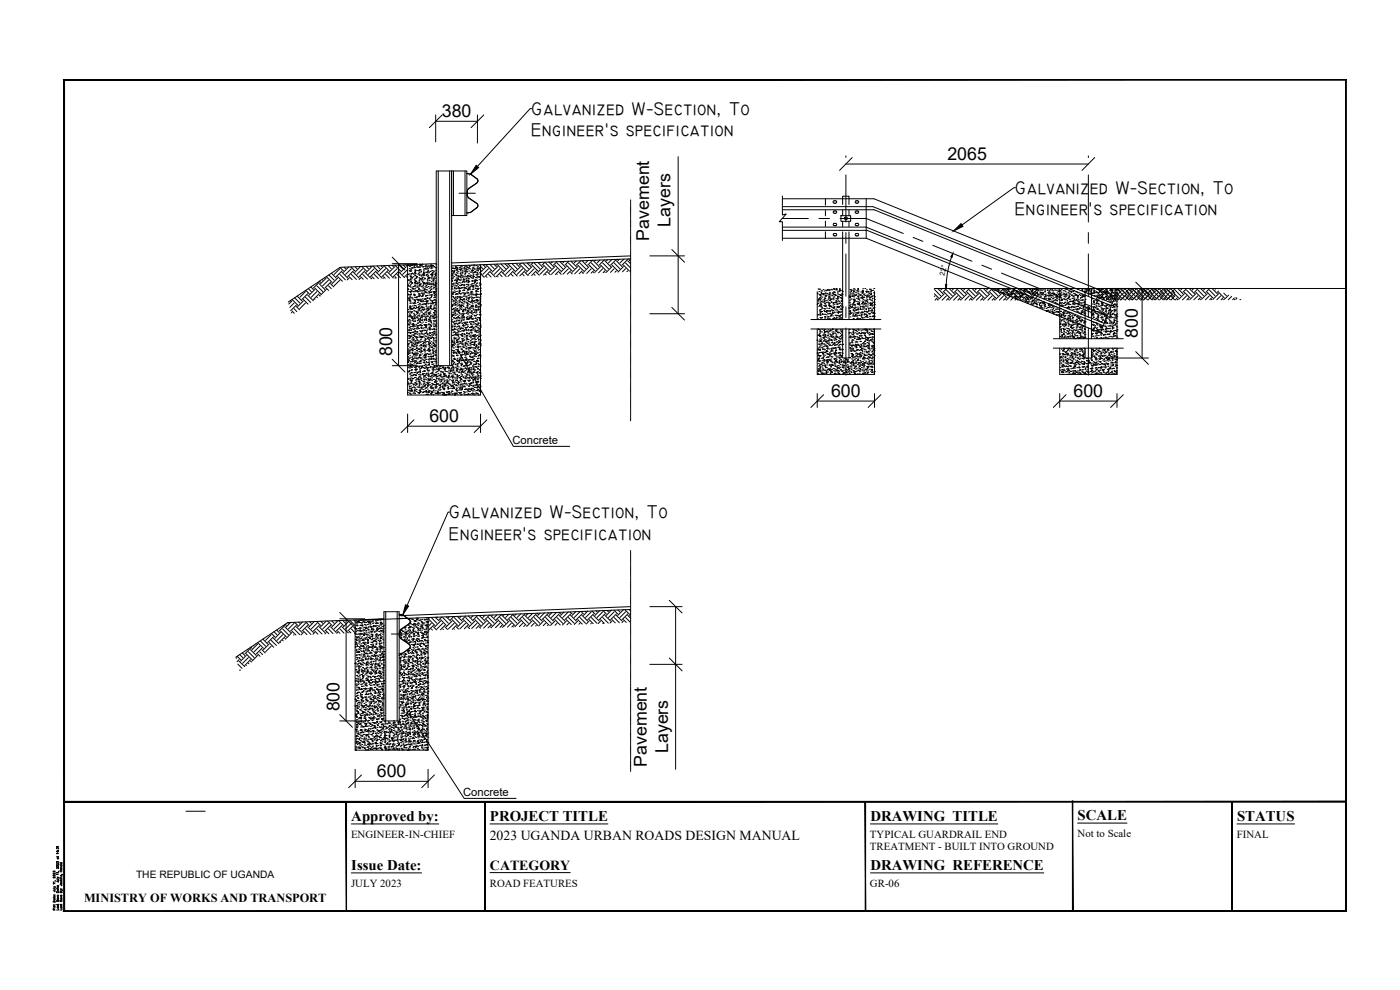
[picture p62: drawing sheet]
<svg xmlns="http://www.w3.org/2000/svg" width="420mm" height="297mm" viewBox="0 0 420 297" stroke-linecap="round" stroke-linejoin="round" font-family="sans-serif">
<defs><g id="words">
<g font-size="5.6">
<text x="159.4" y="34.5">Galvanized W-Section, To</text>
<text x="159.4" y="40.9">Engineer's specification</text>
<text x="304.5" y="58.2">Galvanized W-Section, To</text>
<text x="304.6" y="64.6">Engineer's specification</text>
<text x="134.7" y="155.6">Galvanized W-Section, To</text>
<text x="134.7" y="162">Engineer's specification</text>
</g>
<g font-size="5.3">
<text x="132.6" y="35.1">380</text>
<text x="284.3" y="47.9">2065</text>
<text x="201.2" y="68.1" transform="rotate(-90 201.2 68.1)">Layers</text>
<text x="194.8" y="72.2" transform="rotate(-90 194.8 72.2)">Pavement</text>
<text x="341.5" y="101.4" transform="rotate(-90 341.5 101.4)">800</text>
<text x="117.7" y="106.9" transform="rotate(-90 117.7 106.9)">800</text>
<text x="249.4" y="119.1">600</text>
<text x="322.2" y="119.1">600</text>
<text x="128.8" y="126.6">600</text>
<text x="101.9" y="213.5" transform="rotate(-90 101.9 213.5)">800</text>
<text x="200.5" y="226" transform="rotate(-90 200.5 226)">Layers</text>
<text x="113.1" y="233.2">600</text>
<text x="194.1" y="230.1" transform="rotate(-90 194.1 230.1)">Pavement</text>
</g>
<g font-size="4.4">
<text x="105.4" y="246.2">Approved by:</text>
<text x="147.1" y="246.2">PROJECT TITLE</text>
<text x="261.2" y="246.2">DRAWING TITLE</text>
<text x="323.4" y="246">SCALE</text>
<text x="371.2" y="246.2">STATUS</text>
<text x="105.4" y="260.9">Issue Date:</text>
<text x="261.2" y="260.9">DRAWING REFERENCE</text>
</g>
<text font-size="4.2" x="147.1" y="260.9">CATEGORY</text>
<text font-size="4.1" x="147" y="252">2023 UGANDA URBAN ROADS DESIGN MANUAL</text>
<text font-size="3.7" x="25.2" y="270.5">MINISTRY OF WORKS AND TRANSPORT</text>
<g font-size="3.4">
<text x="153.8" y="133.2">Concrete</text>
<text x="139" y="238.9">Concrete</text>
</g>
<g font-size="3.2">
<text x="105.4" y="251.4">ENGINEER-IN-CHIEF</text>
<text x="261.1" y="251.4">TYPICAL GUARDRAIL END</text>
<text x="323.4" y="251.3">Not to Scale</text>
<text x="371.2" y="251.4">FINAL</text>
<text x="261.1" y="255.1">TREATMENT - BUILT INTO GROUND</text>
<text x="105.4" y="266.1">JULY 2023</text>
<text x="147" y="266.1">ROAD FEATURES</text>
<text x="261.1" y="266.1">GR-06</text>
</g>
<text font-size="3.1" x="40.8" y="263.5">THE REPUBLIC OF UGANDA</text>
<text font-size="2.1" x="283.5" y="82.8" transform="rotate(-79 283.5 82.8)">22°</text>
</g></defs>
<!-- layer: 0 -->
<g fill="none" stroke="#000" stroke-width=".3">
<path d="M19.2 23.9h384.7v216.7h-384.7zM132.7 34.5l-3.9 3.8M145.2 34.5l-3.8 3.8M159.5 32.6h-.4l-15.8 17.3M130.9 51.3h4.6v58.4h-4.6zM131.5 51.3v58.4M134.9 51.3v58.4M135.5 51.3h4.6v13.4h-4.6zM136.1 51.3v13.4M137.8 58h4.8M139.6 51.3v13.4M140.1 52.1l1.1 .2 1.9 1.4"/>
<path d="M140.1 52l1.2 .2 1.8 1.4M140.6 59.3l2.7 1.9 .1 .7-.3 .5M140.7 56.7l-.4 .6v1.3l.4 .7M143.1 55l-2.5 1.7M143.1 53.6l.3 .4-.2 .7-2.8 2.1-.2 1.8 .4 .7 2.6 1.9 .2 .7-.3 .4M143.1 53.6l.4 .7-.4 .6M189.3 60v.1M234.8 59.6h27.5l72.4 29.3-4.5 11-70.2-28.4M247.7 59.6v2M255.8 47.3l-3.8 3.8M260 59.6v11.9M304.7 56.3h-.4l-15.6 11.2"/>
<path d="M328.5 47.3l-3.8 3.8M108.2 80l-1.7 1.7M108.6 80l1.3 1.3M109.9 79.9l.7 .7M111.1 79.9l.1 .1M111.6 80l-1.7 1.7M111.9 79.8l1.5 1.5M113.2 79.8l.8 .8M114.4 79.7l.2 .3M115.1 80l-1.7 1.7M115.2 79.7l1.6 1.6M116.5 79.7l.9 .9"/>
<path d="M117.7 79.6l.4 .4M117.7 77.2l3.8 3.8M118.5 80l-1.7 1.7M118.5 79.6l1.7 1.7M119.7 79.5l1.1 1.1M121 79.5l.5 .5M121.6 79.4l-.1 .1M121.9 80l-1.7 1.7M121.9 79.5l.4 .4M122.3 79.3v39.2h21.9v-39.1M122.4 79.6h.1M122.5 79.4h.2"/>
<path d="M122.9 79.7h.1M122.9 80h.1M123 79.7h.1M123.4 79.7h.1M123.5 79.6h.1M123.7 79.7h.1M124.2 80h.1M124.3 79.6l.1-.2zM124.4 79.5h.1M124.6 79.5h.1M125 79.7h.1M125 80h.1"/>
<path d="M125.9 79.3h.1M126.1 79.7h.1M126.3 79.8h.1M126.3 79.5l.1-.1zM126.4 79.7h.1M126.8 79.2l-.2 .2h.3M126.9 79.2v.2M127.1 80h.1M127.6 79.8h.1M127.8 79.5h.1M127.9 79.9v-.2l-.2 .2h.2M128.3 79.8h.1"/>
<path d="M128.3 79.9h.1M128.8 79.9h.1M128.9 79.8h.1M129.2 79.3h.1M129.2 79.8l.2-.2v.2zM129.6 79.6h.1M129.7 79.7l.2-.1zM129.9 79.7h.1M130.2 80h.1M130.8 79.4h.1M130.9 79.1l-28.8 1.1-15.6 10.4M139.5 79.9h.1"/>
<path d="M139.9 79.9h.1M140.7 79.7h.1M140.8 80h.1M141.4 79.6h.1M141.9 79.5h.1M142.3 79.5h.1M142.4 79.7h.1M142.9 79.7h.1M143.1 62.3l-1.9 1.4-1.1 .2M143.1 62.4l-1.8 1.3-1.2 .3M143.4 79.9h.1M143.9 79.5h.1"/>
<path d="M144.2 80l.7 .6M144.9 79.4l.6 .6M145.7 79.4l-.2 .1M146 80l-1.8 1.7M146 79.5l1.6 1.8M147 79.3l1.3 1.3M148.2 79.3l.8 .7M149.3 79.2l-.3 .3M149.4 80l-1.8 1.7M149.4 79.5l1.7 1.8M150.3 79.2l1.5 1.4M151.5 79.1l.9 .9"/>
<path d="M152.8 79.1l-.4 .4M152.8 80l-1.7 1.7M152.8 79.5l1.7 1.8M153.6 79.1l1.6 1.5M154.8 79l1 1M156.2 80l-1.7 1.7M156.2 79.5l1.7 1.8M156.4 79l-.6 .5M156.9 78.9l1.7 1.7M158.1 78.9l1.1 1.1M158.6 78.9h.1M159.7 80l-1.8 1.7"/>
<path d="M159.7 79.5l1.7 1.8M160 78.8l-.8 .7M160.3 78.9l1.7 1.7M161.4 78.8l1.3 1.2M162.2 78.7l-.2 .2M163.1 80l-1.7 1.7M163.1 79.5l1.7 1.8M163.5 78.7l-.8 .8M163.7 78.9l1.8 1.7M164.7 78.6l1.4 1.4M165.8 78.6l-.3 .3M166.5 80l-1.7 1.7"/>
<path d="M166.5 79.5l1.8 1.8M167.1 78.6l-1 .9M167.2 78.9l1.7 1.7M168 78.5l1.5 1.5M169.4 78.4l-.5 .5M170 80l-1.7 1.7M170 79.5l1.7 1.8M170.6 78.9l1.7 1.7M170.7 78.4l-1.2 1.1M171.4 78.4l1.6 1.6M172.9 78.3l-.6 .6M173.4 80l-1.7 1.7"/>
<path d="M173.4 79.5l1.7 1.8M174 78.9l1.8 1.7M174.3 78.3l-1.3 1.2M174.7 78.3l1.7 1.7M175.2 78.2l-.1 .1M176.5 78.2l-.7 .7M176.8 80l-1.7 1.7M176.8 79.5l1.7 1.8M177.4 78.9l1.8 1.7M177.8 78.1l-1.4 1.4M178.1 78.3l1.7 1.7M178.7 78.1l-.2 .2"/>
<path d="M180.1 78l-.9 .9M180.2 80l-1.7 1.7M180.2 79.5l1.8 1.8M180.9 78.9l1.7 1.7M181.4 78l-1.6 1.5M181.6 78.3l1.6 1.7M182.3 77.9l-.3 .4M183.6 77.9l-1 1M183.7 80l-1.7 1.7M183.7 79.5l1.7 1.8M184.3 78.9l1.7 1.7M185 77.8l-1.8 1.7"/>
<path d="M185 78.3l1.7 1.7M185.4 77.8h.1M185.9 77.8l-.5 .5M187.1 80l-1.7 1.6M187.1 79.5l1.7 1.8M187.2 77.8l-1.2 1.1M187.7 78.9l1.6 1.5v-.2M188.4 77.8l-1.7 1.7M188.4 78.3l.9 .8M188.7 77.7l.1 .1M189.3 77.8l-.5 .5M189.3 77.9v-.2l-53.8 2.1"/>
<path d="M189.3 60.2v.2M189.3 60.5v.2M189.3 60.8v.2M189.3 61.1v.2M189.3 61.4v.1M189.3 61.7v.1M189.3 61.9v.2M189.3 62.2v.2M189.3 62.5v.2M189.3 62.8v.2M189.3 63.1v.1M189.3 63.3v.2"/>
<path d="M189.3 63.6v.2M189.3 63.9v.2M189.3 64.2v.2M189.3 64.5v.1M189.3 64.8v.1M189.3 65v.2M189.3 65.3v.2M189.3 65.6v.2M189.3 65.9v.2M189.3 66.2v.1M189.3 66.4v.2M189.3 66.7v.2"/>
<path d="M189.3 67v.2M189.3 67.3v.2M189.3 67.5v.3M189.3 67.8v.2M189.3 68.1v.2M189.3 68.4v.2M189.3 68.7v.2M189.3 68.9v.3M189.3 69.2v.2M189.3 69.5v.2M189.3 69.8v.2M189.3 70.1v.2"/>
<path d="M189.3 70.4v.2M189.3 70.6v.3M189.3 70.9v.2M189.3 71.2v.2M189.3 71.5v.2M189.3 71.8v.2M189.3 72v.2M189.3 72.3v.2M189.3 72.6v.2M189.3 72.9v.2M189.3 73.2v.1M189.3 73.5v.1"/>
<path d="M189.3 73.7v.2M189.3 74v.2M189.3 74.3v.2M189.3 74.6v.2M189.3 74.9v.1M189.3 75.2v.1M189.3 75.4v.2M189.3 75.7v.2M189.3 76v.2M189.3 76.3v.2M189.3 76.6v.1l-53.8 2.2M189.3 76.8v.2"/>
<path d="M189.3 77.1v.2M189.3 77.4v.2M189.3 78v.1M189.3 78.3v.1M189.3 78.5v.2M189.3 78.8v.2M189.3 79.1v.2M189.3 79.4v.2M189.3 79.7v.1M189.3 79.9v.2M201.6 74.9l3.8 3.8M234.8 62h27.2l71.8 29"/>
<path d="M234.8 62.9h27.5l71.2 28.8M234.8 68.1h25.1l71.5 28.9M234.8 69.1h25.4l70.9 28.6M234.8 71.5h25.2M247.7 63.1v1.7M247.7 66.3v1.6M247.7 69.5v2M250.3 70.1h.6l.2 .3-.2 .3-.6 .1M250.3 61h.5M250.3 63.3h.5M250.3 67h.5M250.4 60.9l-.4-.3 .4-.4 .7 .2v.4l-.4 .1"/>
<path d="M250.4 63.3l-.4 .3 .4 .4M250.4 67l-.4 .4 .4 .3M250.4 70l-.4 .4 .4 .4M250.7 63.3l.4 .1v.4l-.8 .2M250.7 67l.4 .2v.3l-.8 .2M252.4 64.7h2.9v1.7h-2.9zM252.9 61.4v-2.5h1.9v2.5M252.9 63v1.7M252.9 66.4v1.6M252.9 69.6v26.3M253.7 65.9h.3M253.7 65.2h.3"/>
<path d="M253.7 65.1l-.3 .4 .3 .4M253.9 65.9h.1M254 65.1l.3 .4-.3 .4M254.8 63v1.7M254.8 66.4v1.6M254.8 69.6v26.3M256.9 70.1h.6l.2 .3-.2 .3-.6 .1M256.9 60.3h.6l.2 .3-.2 .3h-.6M256.9 63.3h.5M256.9 67h.5M257 70l-.3 .4 .3 .4M257 67l-.3 .4 .3 .3"/>
<path d="M257 63.3l-.3 .3 .3 .4M257 60.2l-.3 .4 .3 .3M257.3 67l.4 .2v.3l-.8 .2M257.3 63.3l.4 .1v.4l-.8 .2M285.6 77.1a28.1 28.1 0 0 0-1.6 8.3M87.2 90.2v.1M87.6 90.3l-.9 .9M87.6 93.7l-.2 .2M87.6 93.3l.7 .7M87.7 89.9l1.7 1.7M88.3 90.9l-1.3 1.3M88.3 92.6l.8 .9"/>
<path d="M88.4 89.4l1.6 1.5M88.9 91.6l-1.7 1.6M88.9 92l1 .9M89.2 88.8l1.4 1.5M91 90.3l-1.6 1.7M91 89.9l1.4 1.4M91.7 87.5l-1.7 1.7M91.7 90.9l-1.7 1.7M91.7 89.2l1.5 1.5M91.8 87.1l1 1M92.4 88.1l-1.8 1.8M92.4 88.5l1.6 1.7"/>
<path d="M92.5 86.6l.9 .9M93.3 86.1l.8 .8M94.5 86.9l-1.7 1.6M94.5 89.9h.1M94.5 86.4l1.7 1.7M95.1 87.5l-1.7 1.7M95.1 89.2l.2 .2M95.1 85.8l1.7 1.7M95.8 84.7l-1.7 1.7M95.8 88.1l-1.7 1.8M95.8 88.5l.3 .3M95.8 85.1l1.7 1.8"/>
<path d="M95.9 84.4l.3 .3M96.6 83.8l.2 .3M97.4 83.3l.1 .1M97.9 83.4l-1.7 1.7M97.9 86.9l-1.7 1.6M97.9 86.4l.7 .8M97.9 83l1.7 1.7M98.6 84.1l-1.8 1.7M98.6 85.8l.8 .8M98.7 82.5l1.6 1.6M99.2 84.7l-1.7 1.7M99.2 85.1l1 1"/>
<path d="M99.5 82l1.4 1.4M101.3 83.4l-1.7 1.7M101.3 83l1.5 1.4M102 80.6l-1.7 1.7M102 84.1l-1.7 1.7M102 82.3l1.7 1.7M102.1 80.2l1 1.1M102.6 81.3l-1.7 1.7M102.6 81.7l1.7 1.7M103.3 80.2l.4 .4M104.6 80.1l-1.5 1.6M104.8 83.4l-.6 .6"/>
<path d="M104.8 83l.9 .9M105.3 80.1l1.2 1.2M105.4 80.6l-1.7 1.7M105.4 82.3l1.6 1.5M106.1 81.3l-1.8 1.7M106.1 81.7l1.7 1.7M106.6 80l.5 .6M108.2 83.4l-.4 .4M108.2 83l.8 .8M108.9 80.6l-1.8 1.7M108.9 82.3l1.4 1.4M109.5 81.3l-1.7 1.7"/>
<path d="M109.5 81.7l1.7 1.7M111.6 83.4l-.2 .3M111.6 83l.7 .6M112.3 80.6l-1.7 1.7M112.3 82.3l1.3 1.3M112.9 81.3l-1.7 1.7M112.9 81.7l1.7 1.7M115.1 83.4l-.2 .2M115.1 83l.5 .5M115.7 80.6l-1.7 1.7M115.7 82.3l1.2 1.2M116.4 81.3l-1.8 1.7"/>
<path d="M116.4 81.7l1.7 1.7M118.5 83.4h.1M118.5 83l.4 .4M119.2 80.6l-1.8 1.7M119.2 82.3l1 1M119.8 81.3l-1.7 1.7M119.8 81.7l1.6 1.6M121.9 83l.3 .3M122.3 83.9h.1M122.3 84.1h.1M122.3 86.8h.1M122.3 97.2h.1"/>
<path d="M122.3 93.4h.1M122.3 95h.1M122.3 82.2l-.8 .8M122.3 80.9l-1.5 1.4M122.3 81v.1M122.4 96.3h.2zM122.5 82.4h.1M122.5 92.9h.1M122.5 93.7h.1M122.5 89.6h.1M122.5 85.5h.1zM122.5 99.7h.1"/>
<path d="M122.5 97.4v-.2l-.1 .2h.2M122.6 88.5h.1M122.6 89.4h.1M122.6 99h.1M122.6 85.9h.1M122.6 88.3l-.1 .1zM122.6 99.9h.1M122.6 87.4h.1M122.7 99h.1M122.7 96h.1M122.7 86.9h-.2l.1-.2 .1 .2M122.7 97.4h.1"/>
<path d="M122.7 98.2h.1M122.7 84.9h.1M122.7 94.6h.1M122.7 82.2h.1M122.7 97.5h.1M122.7 90h.2zM122.8 96.6h.1M122.8 84.1h.1M122.8 95h.1M122.8 95.8h.1M122.8 92.2h.1M122.8 94.2h.1"/>
<path d="M122.8 80.6h.1M122.8 90.2h.1M122.9 93.4h.1M122.9 99l-.1 .2v-.1M122.9 91.8h.1M122.9 92.6h.1M122.9 97.1h.1M122.9 88.4h.1M122.9 98.1h.1M122.9 90.1l.1 .1M122.9 90.1v.1M123 91h.1"/>
<path d="M123 85.8h.1M123 96.3h.1M123 90h.1M123 82.8h.1M123 88.9h.1M123 92h.1M123 95.1h.1M123 89.4v.3l-.2-.1zM123 89.4h.1M123 90.2h.1M123 98.5h.1M123 81.1l-.1 .2z"/>
<path d="M123 94.6l.2-.1zM123 88.5h.1M123 84.7h.1M123 84.4h.1M123 87.5h.1M123 90.5h.1M123 93.6h.1M123 96.7h.1M123 99.8h.1M123 83.8l.2-.1zM123.1 86.9h.1M123.1 87.7h.1"/>
<path d="M123.1 91.9h.1M123.1 92.8h.1M123.1 81.3h.1M123.1 92.4l.2-.2v.2zM123.1 86.1h.1M123.1 81.4h.1M123.1 94.7h.1M123.2 85.3h.1M123.2 83.7h.1M123.2 84.5h.1M123.2 87.5h.1M123.2 88.4h.1"/>
<path d="M123.2 98h.1M123.2 80.9h.1M123.3 82.9h.1M123.3 82.5h.1M123.3 91h.1M123.3 91.9l-.1 .2zM123.3 99h.1zM123.3 81.3h.1M123.3 82.1h.1M123.3 92.5h.1M123.3 83l-.1 .1 .1-.1M123.3 88.3l.2-.1z"/>
<path d="M123.3 80.5h.1M123.3 84h.1M123.3 93.6h.1M123.4 83.1h.1M123.4 87.2h.1M123.4 95.2h.2v-.2l-.2 .2M123.5 89.2h.1M123.5 99.7h.1M123.5 97.3h.1M123.5 92.5h.1M123.5 95.6h.1M123.5 98.7h.1"/>
<path d="M123.6 83.4h.1M123.6 80.2h.1M123.6 83.3h.1M123.6 86.4h.1M123.6 89.4h.1M123.6 84.9l.1-.1zM123.6 84.8h.1M123.6 95.3h.1M123.6 96.2h.1M123.6 85h.1M123.6 93.5h.1M123.6 93.9h.1"/>
<path d="M123.6 92.8l.2-.1zM123.6 95.1h.1M123.6 82l.2-.1zM123.7 90.9h.1M123.7 91.8h.1M123.8 80.5h.1M123.8 89.7h.1M123.8 99.8h.1M123.9 87.4h.1M123.9 97h.1M123.9 97.3l.1-.1zM123.9 99.7h.1"/>
<path d="M123.9 86.6h.1M123.9 86h.1M123.9 95.6l-.1 .1 .1-.1M123.9 97.7v.3l-.2-.1 .2-.2M123.9 86.5h.2zM123.9 98.1h.1M123.9 98.9h.1M123.9 87.5h.1M123.9 96h.1M124 97.2h.1M124 83h.1M124 92.7h.1"/>
<path d="M124 97.6h.1M124 86.6l-.1 .1 .1-.1M124 96.4h.1M124 82.2h.1M124.1 94.8h.1M124.1 95.6h.1M124.1 99.6h.1M124.1 94h.1M124.1 88.3h.1M124.1 98.7h.1M124.1 92.2h.1M124.1 92.4h.1"/>
<path d="M124.1 93.2h.1M124.1 91h.2zM124.2 91.6h.1M124.2 90h.1M124.2 90.8h.1M124.2 94.3h.1M124.2 95.2h.1M124.2 88.5h.1M124.2 80.2h.2zM124.3 89.2h.1M124.3 83.9h.1M124.3 90h.1"/>
<path d="M124.3 98.5h.1M124.3 97.6v-.2l-.2 .1 .2 .1M124.3 88.4h.1M124.3 88.4l.1 .2M124.3 88.4v.2M124.4 86.7h.1M124.4 87.5h.1M124.4 90h.1M124.4 90.8h.1M124.4 84.7h.1M124.4 85.6h.1M124.4 88.7h.1"/>
<path d="M124.4 91.8h.1M124.4 94.8h.1M124.4 97.9h.1M124.4 85.9h.1M124.4 82.5h.1M124.4 81.7l.2 .1v-.2l-.2 .2M124.4 84.3h.1M124.4 85.1h.1M124.4 90.3h.1M124.4 93.4h.1M124.4 96.5h.1M124.4 99.5h.1"/>
<path d="M124.4 95.5l.2-.1zM124.5 83.5h.1M124.5 86.5h.1M124.5 96.1h.1M124.5 81h.1M124.5 81.1h.1M124.5 84.1h.1M124.5 87.2h.1M124.5 84.8l.2-.1zM124.5 81.9h.1M124.5 82.7h.1M124.5 85.6h.1"/>
<path d="M124.5 82.5h.1M124.6 81.1h.1M124.6 91h.1M124.6 99.2l.1 .2-.2-.1 .1-.1M124.6 80.3h.1M124.6 82.1h.1M124.6 91.7h.1M124.6 92.6h.1M124.7 81.2h.1M124.7 90.4v-.2v.2M124.7 87.2h.1M124.7 81.3v.1v-.1"/>
<path d="M124.7 84.5l.2-.2zM124.7 97.8h.1M124.7 98.7h.1M124.7 89.3l.2-.1zM124.8 87.3h.1M124.8 97.3h.1M124.8 83.5h.1M124.9 93.4h.1M124.9 94.3h.1M124.9 85h.1M124.9 82.9h.1M124.9 93.5h.1"/>
<path d="M125 95.1h.1M125 83h.1M125 86.1h.1M125 89.2h.1M125 92.3h.1M125 95.4h.1M125 98.4h.1M125 83.2l.1-.1-.1 .2M125 89.9h.1M125 99.5h.1M125 92.2v-.1v.1M125 89h.1"/>
<path d="M125 89.8h.1M125 87.3l.2-.2 .1 .2zM125 93.8l.2-.1zM125.1 83h.2zM125.1 99.5h.1M125.1 85.5h.1M125.1 95.1h.1M125.1 99.9h.1M125.2 98.7h.1M125.2 84.7h.1M125.2 86h.1M125.2 97.9h.1"/>
<path d="M125.2 87.6h.1M125.3 96.3h.1M125.3 97.1h.1M125.3 81.1h.1M125.3 90.7h.1M125.3 96.1h.1M125.3 95.4h.1M125.3 80.2h.1M125.3 97.6h.1M125.3 98.2h.2zM125.3 93.8h.1M125.3 94.6h.1"/>
<path d="M125.3 82.2h.1M125.3 93.9v.2zM125.3 87.5l.2-.1zM125.4 93h.1M125.4 96.8h.1M125.4 97.7h.1M125.4 92.3h.1M125.4 84.9l-.1 .2 .1-.2M125.4 91.4h.1M125.4 92.2h.1M125.4 86.3h.1M125.5 90.6h.1"/>
<path d="M125.5 89.8h.1M125.5 92.4h.1M125.5 93.3h.1M125.5 80h.1M125.5 88.5h.1M125.5 88.2h.1M125.5 89h.1M125.5 82h.1M125.5 90.1h.1M125.5 90.1v-.2l-.1 .2h.2M125.6 87.4h.1M125.6 98.6h.1"/>
<path d="M125.6 85.8h.1M125.6 86.6h.1M125.6 88.9h.1M125.6 98.5h.1M125.6 92l.2-.1zM125.7 84.9h.1M125.7 88.1h.1M125.7 84.8h.1M125.7 95.9v-.2v.2M125.7 81.3l.1-.1zM125.7 83.3h.1M125.7 84.1h.1"/>
<path d="M125.7 94.9h.1M125.8 82.5h.1M125.8 84.6h.1M125.8 94.2h.1M125.8 94.6h.1M125.8 97.6h.1M125.8 86.7l-.2 .2zM125.8 81.7h.1M125.8 83.7h.1M125.8 81h.1M125.8 82.3h.1M125.8 85.4h.1"/>
<path d="M125.8 88.4h.1M125.8 91.5h.1M125.8 80.1h.1M125.8 80.9h.1M125.8 82.6h.1M125.8 91.1h.1M125.8 99.3h.1M125.8 92.6l.1 .3M125.9 80.2h.1M125.9 92.6h.1M125.9 80.8h.1M125.9 83.9h.1"/>
<path d="M125.9 87h.1M125.9 90.1h.1M125.9 93.1h.1M125.9 96.2h.1M125.9 92.6l-.2 .2h.2M125.9 97.7l.1-.1zM125.9 96.5l.2-.1zM125.9 89.8h.1M125.9 85.8l.2-.1zM126 95.9h.1M126 96.8h.1M126 87.3h.1"/>
<path d="M126 95.6l.2-.2v.2zM126.1 85.4h.1M126.1 97.4h.1M126.1 88.6l-.1 .1 .1-.1M126.1 92.4h.1M126.1 83.6h.1M126.2 81h.1M126.2 91.5h.1M126.2 85.1h.1M126.2 93.6h.1M126.2 95.2h.1M126.2 90.2h.2z"/>
<path d="M126.3 88h.1M126.3 97.6h.1M126.3 87.1h.1M126.3 98.4l.2-.2zM126.3 99.4l.1 .1M126.4 99.3h.1M126.4 89.8h.1M126.4 89h.1M126.4 92h.1M126.4 95.1h.1M126.4 98.2h.1M126.4 99.4l-.2 .1h.2"/>
<path d="M126.4 98.5h.1M126.4 83.6h.1M126.4 93.2h.1M126.4 99.9h.1M126.4 82.8h.1M126.4 85.9h.1M126.4 97.7h.1M126.4 82.7h.1M126.4 81.4v.2l.1-.2M126.4 90.4l-.1 .1zM126.5 96.1h.1M126.5 96.9h.1"/>
<path d="M126.5 86h.1M126.5 94.7h.1zM126.5 95.3h.1M126.5 99.3h.1M126.5 87.6h.1M126.5 84l.2-.1zM126.6 93.7h.1M126.6 94.5h.1M126.6 88.8h.1M126.6 97.7h.1M126.6 92.9h.1M126.6 82.3h.1"/>
<path d="M126.6 91.3h.1M126.6 92.1h.1M126.6 94.9h.1M126.6 95.8h.1M126.7 90.5h.1M126.7 84.4h.1M126.7 92.4h.1M126.7 88.8h.1M126.7 89.6h.1M126.7 99.2h.2zM126.8 88h.1M126.8 91.4h.1"/>
<path d="M126.8 87.2h.1M126.8 80h.1M126.8 90.5h.1M126.8 88.6h.1M126.8 83.4h.1M126.8 88.5l.2-.1zM126.9 85.6h.1M126.9 86.4h.1M126.9 90.2h.1M126.9 98.7h.1M126.9 84.8h.1M126.9 87h.1"/>
<path d="M126.9 96.6h.1M126.9 83.2h.1M126.9 84h.1M126.9 86.1h.1M127 82.4h.1M127 80.8h.1M127 81.6h.1M127 82.7h.1M127 94.9h.1M127.1 81.8h.1M127.1 92.2h.1M127.1 81.1h.1"/>
<path d="M127.1 93l.1-.1zM127.1 82.6h.1M127.1 85.1l.1 .1v-.1M127.1 94.2h.1M127.1 82.2h.2zM127.2 98.3h.1M127.2 99.2h.1M127.2 91.1h.1M127.2 81.9v.3h-.2zM127.2 87.9h.1M127.2 92.7h.1M127.2 82h.1"/>
<path d="M127.2 85.1h.1M127.2 88.2h.1M127.2 91.3h.1M127.2 94.3h.1M127.2 97.4h.1M127.3 94.8h.1M127.3 87.4h.1M127.3 89.8h.1M127.3 92.9h.1M127.3 96h.1M127.3 99h.1M127.3 84.9h.2v-.2l-.2 .2"/>
<path d="M127.3 83.5h.1M127.3 94h.1M127.3 80.6h.1M127.3 83.7h.1M127.3 86.7h.1M127.3 97.5l.2-.1zM127.4 97.4h.1M127.4 87l.1-.1zM127.4 86.7l.2-.1zM127.4 90.5h.1M127.4 83.6h.1M127.4 96v-.1l.1 .1"/>
<path d="M127.5 89.6h.1M127.5 85.2h.1M127.5 93.7h.1M127.5 86h.1M127.5 95.7h.1M127.5 95.2h.1M127.6 100h.1M127.6 85.2h.1M127.6 99.2h.1M127.6 89.9h.1M127.7 98.4h.1M127.7 81.7h.1"/>
<path d="M127.7 91.2l.1-.1zM127.7 96.7h.1M127.7 97.6h.1M127.7 80.8h.1M127.7 91.3h.1M127.7 99.9h.1M127.7 80.5l.2-.1zM127.7 95.9h.1M127.7 86.1h.1M127.7 97.9h.1M127.7 97.7l.1 .2zM127.8 94.3h.1"/>
<path d="M127.8 95.1h.1M127.8 98.2h.1M127.8 87.7h.1M127.8 82.6h.1M127.8 85.7h.1M127.8 88.7h.1M127.8 91.8h.1M127.8 94.9h.1M127.8 88.7v.2v-.2M127.8 87.5v.2h-.2M127.8 93.5h.1M127.8 86.9h.1"/>
<path d="M127.8 97.4h.1M127.8 96.2h.1M127.8 87.5l-.2 .2M127.9 91.9h.1M127.9 92.7h.1M127.9 97.7h.1M127.9 91.1h.1M127.9 93.9h.1M127.9 82.4h.1M127.9 95.7h.2zM128 90.3h.1M128 82.5h.1"/>
<path d="M128 93h.1M128 92.4h.1M128 84.9h.1zM128 88.7h.1M128 89.5h.1M128 87.9h.1M128 99.1h.1M128.1 86.2h.1M128.1 87h.1M128.1 88.6h.1M128.1 80.2h.1M128.1 99.7v-.2v.2"/>
<path d="M128.1 85.4h.1M128.1 90.2h.1M128.1 90.2l.1 .3h-.2zM128.2 83.8h.1M128.2 84.6h.1M128.2 85.1h.1M128.2 98.7h.1M128.2 81.6l.1 .1h-.2l.1-.1M128.2 90.5l-.2 .2zM128.2 83h.1M128.2 84.2h.1M128.2 94.7h.1"/>
<path d="M128.3 82.2h.1M128.3 84.9h.1M128.3 93.2l.2-.2v.2zM128.3 89.4h.1zM128.3 80.6h.1M128.3 81.4h.1M128.3 80.7h.1M128.3 94.9h.1M128.3 90.3h.1M128.4 81.1h.1M128.4 97.3h.1M128.4 82.7h.1"/>
<path d="M128.4 91.2h.1M128.5 86h.1M128.5 96.4h.1M128.5 92.7h.1M128.5 92.4l-.1 .1 .1-.1M128.5 83.4l.1 .2M128.5 94l.2-.1zM128.6 92.9h.1M128.6 83.4l-.2 .2h.2M128.6 83.2l.1-.1zM128.6 81.6h.1M128.6 92.1h.1"/>
<path d="M128.6 87.4h.1M128.6 91h.1M128.6 94.1h.1M128.6 97.2h.1M128.6 97.5h.1M128.6 81.8h.1M128.6 84.9h.1M128.6 88h.1M128.7 88.5h.1M128.7 98.2h.1M128.7 95.7h.1M128.7 98.8h.1"/>
<path d="M128.7 87.7h.1M128.7 83.6h.1M128.7 80.3h.1M128.7 83.4h.1M128.7 86.5h.1M128.7 89.6h.1M128.7 92.7h.1M128.8 85.2h.1M128.8 93.7h.1M128.8 95.8v.2h-.2zM128.8 98.5l.1-.1zM128.8 84.1h.1"/>
<path d="M128.8 95.3h.1M128.8 99.8h.1M128.8 83.3h.1M128.8 93.8h.1M128.8 85.2v.2l.1-.2M128.8 94.2l-.1 .1 .1-.1M128.8 87.7l.2-.1zM128.9 98.2h.1M128.9 99h.1M128.9 98.7l.2-.2v.3zM128.9 97.4h.1M128.9 89.9h.1"/>
<path d="M129 95.7h.1M129 96.5h.1M129 89.4h.1M129 99.9h.1M129 94.9h.1M129.1 93.3h.1M129.1 94.1h.1M129.1 96.3h.1M129.1 86.2h.1M129.1 92.5h.1M129.1 85h.1M129.1 95.4h.1"/>
<path d="M129.1 87.7h.1M129.1 92.2l.2-.1zM129.1 91.7h.1M129.1 97.8h.1M129.1 96.2h.1M129.1 81.4h.2zM129.2 90.1h.1M129.2 90.9h.1M129.2 92h.1M129.2 82.4h.1M129.2 85.4h.1M129.2 88.5h.1"/>
<path d="M129.2 91.6h.1M129.2 94.6h.1M129.2 97.7h.1M129.2 89.3h.1M129.2 80.6h.1M129.2 91.1h.1M129.2 82.3h.1M129.2 87.2h.1M129.3 87.7h.1M129.3 88.5h.1M129.3 92.5h.1M129.3 86.9h.1"/>
<path d="M129.3 87.6h.1M129.4 85.2h.1M129.4 86h.1M129.4 86.7h.1M129.4 97.2h.1M129.4 80.2h.1M129.4 96.7l.1-.1zM129.4 84.4h.1M129.4 88.7h.1M129.4 83.6h.1M129.4 83.2h.1M129.4 90.3h.1"/>
<path d="M129.4 85.9h.2zM129.5 82h.1M129.5 82.8h.1M129.5 82.3h.1M129.5 92.8h.1M129.5 98.7h.1M129.5 97.9l-.1 .1zM129.5 81.2h.1M129.5 84.9h.1M129.5 88.9l-.1 .1 .2-.1M129.6 80.4h.1M129.6 99.8h.1"/>
<path d="M129.6 88.4h.1M129.6 98.9h.1M129.6 95h.1M129.6 80h.1M129.7 95.4h.1M129.7 81.2h.1M129.7 82.7h.1M129.7 90.5l.2-.1zM129.7 84h.1M129.7 94.5h.1M129.7 91.2h.1M129.7 82.4l.1 .2-.2-.1"/>
<path d="M129.8 92.8h.1M129.8 90.8l.1-.1zM129.8 82.4l-.2 .2M129.8 91h.1M129.9 90.1h.1M129.9 87.5h.1M129.9 99.8l-.1 .1M129.9 81.7v.2M129.9 86.6h.1M129.9 97.5h.1M129.9 81.7l-.1 .2h.2M129.9 94.9h.2z"/>
<path d="M130 85.8h.1M130 96.2h.1M130 96.9h.1M130 100h.1M130 83.7h.1M130 85.3h.1M130 81.6h.1M130 84.6h.1M130 87.7h.1M130 90.8h.1M130 93.8h.1M130 84.2l.2-.1z"/>
<path d="M130.1 99.6h.1M130.1 82.2h.1M130.1 93.8h.1M130.1 98h.1M130.1 98.8h.1M130.1 81.4h.1M130.1 91.8h.1M130.1 95.3h.1M130.1 86.3h.1M130.1 89.3h.1M130.1 92.4h.1M130.1 95.5h.1"/>
<path d="M130.1 98.5h.1M130.1 85.3h-.2l.2-.2v.3M130.2 97.2h.1M130.2 80.1h.1M130.2 83.2h.1M130.2 95.6h.1M130.2 96.4h.1M130.2 98.8h.1M130.2 90h.1M130.2 92.5v.2v-.2M130.2 88.1l.2-.2v.2zM130.2 94.8h.1"/>
<path d="M130.2 87.4h.1M130.2 97.9h.1M130.2 83.6l.1 .1h-.1l.1-.1M130.2 99.4l.2-.1zM130.3 93.2h.1M130.3 94h.1M130.3 88.7l.2-.1zM130.3 92.4h.1M130.3 94.4h.1M130.4 91.6h.1M130.4 83.1h.1M130.4 93.5h.1"/>
<path d="M130.4 86.2h.1M130.4 89.9h.1M130.4 90.7h.1M130.4 87.8h.1M130.4 96.3h.1M130.5 89.1h.1M130.5 90h.1M130.5 97.9h.1M130.5 94.5l.1-.2zM130.5 87.5h.1M130.5 88.3h.1M130.5 89.2h.1"/>
<path d="M130.5 99.6h.1M130.5 82.5h.1M130.5 86.7h.1M130.5 92.5h.1M130.5 93.2l.2-.1zM130.6 85.1h.1M130.6 85.9h.1M130.6 85.7h.1M130.6 94.4h.1M130.6 97.4h.1M130.6 85.4v.1M130.6 84.3h.1"/>
<path d="M130.6 84.8h.1M130.6 95.3h.1M130.6 82.1h.1M130.6 85.2h.1M130.6 88.3h.1M130.6 91.3h.1M130.6 85.4l-.1 .1h.2M130.6 82.4h.2zM130.7 82.7h.1M130.7 83.5h.1M130.7 80.2h.1M130.7 81.9h.1"/>
<path d="M130.7 81.3h.1M130.7 88.8h.1M130.7 90.7l.1 .2h-.3zM130.8 81.1h.1M130.8 80.4h.1M130.8 90.9h.1M130.8 90.3h.1M130.8 98.8h.1M130.8 80.2h.1M130.8 97.9h.1M130.8 85h.1M130.9 86.5h.1"/>
<path d="M130.9 97h.1M130.9 96.2v.1v-.1M130.9 95.1h.1M130.9 87.2l.1 .2M131 86.9v.1M131 93.5v.1M131 97.6v.1M135.5 84.1h.1M135.5 86h.1M135.5 86.4h.1M135.5 88.8v.1M135.5 83.6l.2-.1z"/>
<path d="M135.5 94.3v.1M135.6 84.4h.1M135.6 85.2h.1M135.6 82.4h.1M135.6 92h.1M135.6 88h.1M135.6 96.5h.1M135.6 83.6h.1M135.6 81.5h.1M135.6 98.1h.1M135.7 82h.1M135.7 82.8h.1"/>
<path d="M135.7 99h.1M135.7 82.7h.1M135.7 89.8h.1M135.7 92.9h.1M135.7 96h.1M135.7 81.2h.1M135.7 87.6h.1M135.7 98.1h.1M135.7 80.6h.1M135.7 83.6h.1M135.7 86.7h.1M135.7 80.4h.1"/>
<path d="M135.7 92.7h.1M135.7 97.6h.1M135.7 94.8l.1 .2M135.7 98.8h.2zM135.8 94.6h.1M135.8 82.2h.1M135.8 85.3h.1M135.8 88.3h.1M135.8 91.4h.1M135.8 94.5h.1M135.8 94.8l-.1 .1h.1M135.8 88.1l.2-.1z"/>
<path d="M135.8 83.2h.1M135.8 93.7h.1M135.8 80.5h.1M135.9 89h.1M135.9 86h-.1M135.9 91.5v.2l-.2-.1 .2-.1M135.9 90.5h.1M136 89.3h.1M136 90.2h.1M136 99.8h.1M136 99h.1M136 85.2h.1"/>
<path d="M136.1 84.9h.1M136.1 85.8h.1M136.1 95.4h.1M136.1 95.3h.1M136.1 92.6l.2-.1zM136.1 81.4h.1M136.1 96.8v-.2l-.1 .2h.2M136.1 81.8h.2zM136.2 83h.1M136.2 87.8v-.1l-.2 .1h.2M136.2 81.4h.1M136.2 91h.1"/>
<path d="M136.2 91.5h.1M136.2 94.2l.1 .2h-.3zM136.3 99.6h.1M136.3 80.5h.1M136.3 93.1h.1M136.3 87.3h.1M136.3 90.3h.1M136.3 93.4h.1M136.3 96.5h.1M136.3 98.8h.1M136.3 81.1h.1M136.3 84.2h.1"/>
<path d="M136.3 98h.1M136.3 86.6h.1M136.3 97.1h.1M136.3 87.7h.1M136.3 97.1l.2-.1zM136.4 96.3h.1M136.4 97.2h.1M136.4 86.3h.2zM136.4 95.5h.1M136.4 97.8h.1M136.4 98.5l.1 .1h-.2l.2-.1M136.5 93.9h.1"/>
<path d="M136.5 94.7h.1M136.5 92.7h.1M136.5 93.6h.1M136.5 93.1h.1M136.5 82.3h.1M136.5 84h.1M136.5 85.5h.1M136.5 89.6v-.1l-.1 .1h.2M136.6 91.5h.1M136.6 92.3h.1M136.6 94.1h.1M136.6 80.5v.2v-.2"/>
<path d="M136.6 97v.2h-.3zM136.6 90.7h.1M136.6 88.4h.1M136.6 89.2h.1M136.6 98.8h.1M136.6 95.6h.1M136.6 89.9h.1M136.6 80.2h.1M136.7 88.3h.1M136.7 89.1h.1M136.7 90.3h.1M136.7 99.9l.1-.1 .1 .2z"/>
<path d="M136.7 90.8l.1-.1zM136.7 87.5h.1M136.7 84.9h.1M136.7 94.5h.1M136.7 80.1l.2-.1zM136.8 85.8h.1M136.8 86.7h.1M136.8 84h.1M136.8 85h.1M136.8 91.3v.2M136.8 83.4h.1M136.8 84.2h.1"/>
<path d="M136.8 80.5h.1M136.8 90.1h.1M136.8 86.5h.1M136.8 88.1h.1M136.8 91.3l-.1 .2h.2M136.9 82.6h.1M136.9 96.5h.1M136.9 82.3l-.1 .2zM136.9 81h.1M136.9 81.8h.1M136.9 97.1h.1M136.9 98.1h.1"/>
<path d="M136.9 95.3l.2-.1zM137 80.2h.1M137 85.7h.1M137 96.2h.1M137 82.7h.1M137 84.6l.1-.1zM137 92.8h.1M137 81l.2 .1v-.3l-.2 .2M137.1 98.8h.1M137.1 91.8h.1M137.1 92.7h.1M137.1 80.3h.1"/>
<path d="M137.1 83.4h.1M137.1 86.5h.1M137.1 89.6h.1M137.1 95.7h.1M137.1 81.3h.1M137.1 80.5h.1M137.2 89h.1M137.2 90.6h.1M137.2 85h.1M137.2 88.1h.1M137.2 91.2h.1M137.2 94.3h.1"/>
<path d="M137.2 97.3h.1M137.2 93.3v-.2l-.1 .2h.1M137.2 99.8h.2zM137.2 87.4h.1M137.2 88.3h.1M137.2 97.9h.1M137.2 99.1h.1M137.2 82h.1M137.2 84.3v-.2l.1 .2M137.3 89.1l.1-.1zM137.3 85.3h.1M137.3 83.8h.3"/>
<path d="M137.4 83.9h.1M137.4 93.5h.1M137.4 95.3h.1M137.4 83.8l.1-.2v.2M137.4 83h.1M137.4 81.5h.1M137.5 99.4h.1M137.5 89.1h.1M137.5 99.6h.1M137.5 83.1h.1M137.5 95v.1M137.5 98.6h.1"/>
<path d="M137.5 91.6h.1M137.5 94.9l-.1 .2h.2M137.5 93.5h.2zM137.6 97h.1M137.6 97.8h.1M137.6 93.1h.1M137.6 86l-.1 .1zM137.6 82.8l.1-.1zM137.6 96.2h.1M137.6 95.2h.1M137.6 96.1h.1M137.7 95.4h.1"/>
<path d="M137.7 84.7h.1M137.7 87.8h.1M137.7 93.2h.1M137.7 96.3h.1M137.7 99.3h.1M137.7 93.8h.1M137.7 94.6h.1M137.7 97.9h.1M137.7 80.9h.1M137.7 83.9h.1M137.7 87h.1M137.7 90.1h.1"/>
<path d="M137.7 93h.1M137.7 90.8h.1M137.7 91.7h.1M137.8 91.3h.1M137.8 92.1h.1M137.8 80.4h.1M137.8 84h.1M137.8 98.1l.2-.1zM137.8 90.5h.1M137.8 85.6h.1M137.8 96.8l.1 .1M137.8 86.3l.1 .3-.2-.1 .2-.2"/>
<path d="M137.9 88.9h.1M137.9 89.7h.1M137.9 87.3h.1M137.9 96.9h.1M137.9 94.1h.1M137.9 96.8l-.2 .1h.2M137.9 87.3l.1-.1zM137.9 88.1h.1M137.9 86.4h.1M137.9 80.2h.1M137.9 95.7h.1M137.9 88h.1"/>
<path d="M138 87.3h.1M138 85.7h.1M138 86.5h.1M138 83h.1M138 92.5h.1M138 90.3h.1M138 84.9h.1M138 82.1h.1M138.1 83.3h.1M138.1 84.1h.1M138.1 82.5h.1M138.1 88.2h.1"/>
<path d="M138.1 98.6h.1M138.1 99.5h.1M138.1 86.6h.1M138.1 91.8l.2-.1zM138.2 80.8h.1M138.2 81.6h.1M138.2 98.6v.1M138.2 89.1v.2h-.2zM138.2 81.1l.1-.1zM138.2 80h.1M138.2 96.6h.1M138.2 98.6l-.1 .1h.1"/>
<path d="M138.2 94.3h.1M138.2 95.2h.1M138.2 82.8h.1M138.2 98.2h.1M138.2 89.6v.2zM138.3 83.8h.1M138.3 80.7l-.1 .1 .1-.1M138.3 92.9h.1M138.4 90.7h.1M138.4 96.3l.1-.1zM138.4 89.9h.1M138.5 80.6h.1"/>
<path d="M138.5 89.1h.1M138.5 86.4h.1M138.5 96h.1M138.5 90.7h.1M138.5 86.3h.1M138.5 89.3h.1M138.5 92.4h.1M138.5 95.4h.1M138.5 98.5h.1M138.5 91.8v.3h-.2zM138.5 85.5h.1M138.5 99.1h.1"/>
<path d="M138.5 80.1h.1M138.5 83.2h.1M138.6 94h.1M138.6 97.1h.1M138.6 85.5h-.2h.2M138.6 82h.1M138.6 91.6h.1M138.6 85.3h.1M138.6 81.7h.1M138.6 84.8h.1M138.6 87.9h.1M138.6 91h.1"/>
<path d="M138.6 94.8l.2-.2v.3zM138.7 81.1h.1M138.7 95.4h.1M138.7 82.6v.1M138.7 90h.2zM138.8 99.3h.1M138.8 97.7h.1M138.8 98.6h.1M138.8 81.6h.1M138.8 98.5h.1M138.8 87.2h.1M138.8 83.1h.1"/>
<path d="M138.8 91.6h.1M138.8 93.4l.1-.1zM138.8 96.8h.1M138.8 97.6h.1M138.8 93.2h.1M138.9 96h.1M138.9 93.3h.1M138.9 94.2h.1M138.9 94.4h.1M138.9 95.2h.1M138.9 82.8h.1M138.9 97.6h.3"/>
<path d="M139 93.6h.1M139 87.9h.1M139 84.3v.2v-.2M139 97.6l.1-.2v.2M139 94.5h.1zM139 92h.1M139 92.8h.1M139 89.8h.1M139 99.4h.1M139 97.9h.1M139 83.8l.2-.1zM139.1 91.2h.1"/>
<path d="M139.1 88.9h.1M139.1 90.4h.1M139.1 84.1h.1M139.1 83.7h.1M139.1 86.8h.1M139.1 89.9h.1M139.1 92.9h.1M139.1 96h.1M139.1 99.1h.1M139.1 88.8h.1M139.1 89.6h.1M139.1 85.4h.1"/>
<path d="M139.1 95h.1M139.1 85.7h.1M139.1 94.1h.1M139.1 80.6h.1M139.2 88h.1M139.2 84.5h.1M139.2 95.7h.1M139.2 86.3h.1M139.2 87.2h.1M139.2 80.3h.1M139.2 99h.2zM139.3 85.5h.1"/>
<path d="M139.3 81h.1M139.3 90.6h.1M139.3 95.3v-.2l-.2 .1 .2 .1M139.3 83.9h.1M139.3 84.7h.1M139.3 80.2h.1M139.3 90.4h.1M139.3 86.1v.2zM139.3 88.3l.2-.1zM139.3 83.1h.1M139.4 82.3h.1M139.4 96.7h.1"/>
<path d="M139.4 97.6h.1M139.4 80.7h.1M139.4 81.5h.1M139.4 86.3h.1M139.4 86.6h.1M139.5 88.2h.1M139.5 96.7h.1M139.5 93.2h.1M139.5 98.2h.1M139.6 81.9h.1M139.6 92.4h.1M139.6 82.8h.1"/>
<path d="M139.6 88.1v-.1v.1M139.6 96.9v.2h-.1l.1-.2M139.6 88.1h.1M139.6 92.8l.1-.1zM139.6 81.4l.2-.2v.2zM139.6 82l.2-.1zM139.6 88.8h.1M139.6 98.5h.1M139.6 92.9h.1M139.7 88h.1M139.7 80.6h.1M139.8 84.4h.1"/>
<path d="M139.8 94.1h.1M139.8 89.1h.1M139.8 83.6h.1M139.8 90.7h.1M139.8 99.2h.1M139.8 97.3l.2-.1zM139.9 80.1h.1M139.9 85.4h.1M139.9 95.2h.1M139.9 98.3h.1M139.9 86.5h.2zM139.9 89.7h.1"/>
<path d="M139.9 82.9h.1M139.9 86h.1M139.9 89.1h.1M139.9 92.1h.1M139.9 84.1l.2-.1 .1 .2zM139.9 98.9v-.2l-.1 .2h.2M140 99.9h.1M140 95.4h.1M140 89.8l-.1 .1zM140 98.3h.1M140 99.1h.1M140 95.8h.1"/>
<path d="M140 96.6h.1M140 81.6h.1M140 81.5h.1M140 84.6h.1M140 87.6h.1M140 90.7h.1M140 93.8h.1M140 96.8h.1M140 80.8l-.1 .2 .2-.2M140.1 97.5h.1M140.1 85.3h.1M140.1 83.2h.1"/>
<path d="M140.1 95.8h.1M140.1 96.7h.1M140.1 91.7h.1M140.2 95h.1M140.2 92.3h.1M140.2 93.2h.1M140.2 91h.1zM140.2 93.4h.1M140.2 94.2h.1M140.2 80.9h.1M140.2 91.4h.1M140.2 80.2h.2z"/>
<path d="M140.2 92.6h.1M140.2 87.9h.1M140.2 86.9l.2-.2v.3zM140.3 91.8h.1M140.3 87.9h.1M140.3 97.5h.1M140.3 90.2h.1M140.3 91h.1M140.3 87h.1M140.3 97.9h.1M140.3 91.8v-.2l.1 .2M140.4 89.4h.1"/>
<path d="M140.4 84.1h.1M140.4 87.8h.1M140.4 88.6h.1M140.4 83.5h.1M140.4 93.1h.1M140.4 85.7h.1M140.4 82.6l-.1 .2 .1-.1M140.4 95.5l.2-.1zM140.4 87h.1M140.4 82.6h.1M140.4 94.2h.1M140.5 85.3h.1"/>
<path d="M140.5 86.2h.1M140.5 95.7h.1M140.5 89.6h.1M140.5 92.7h.1M140.5 98.8h.1M140.5 84.8l.2-.1zM140.5 84.5h.1M140.5 99.2h.1M140.5 80.4h.1M140.5 83.5h.1M140.5 86.5h.1M140.6 83.7h.1"/>
<path d="M140.6 88.7h.1M140.6 90.5h.1M140.6 82.1h.1M140.6 82.9h.1M140.7 81.3h.1M140.7 95.7h.1M140.7 93.5l-.1 .1zM140.7 80.5h.1M140.7 84.4h.1M140.7 94.8h.1M140.7 86.7h.1M140.7 84.5l-.1 .1 .1-.1"/>
<path d="M140.7 88.3h.1M140.7 89.5l.1 .2h-.2zM140.7 89.3l.2-.1zM140.8 91.3h.1M140.8 96.7h.1M140.8 90.4h.1M140.8 98.3h.1M140.9 82.9h.1M140.9 92.4l.2-.1v.2zM140.9 86.9h.1M140.9 96.5h.1M140.9 92.9h.1"/>
<path d="M141 86h.1M141 95.4h.1M141 93.8l.2-.1zM141 82.5h.1M141 80.7h.1M141 89.2h.1M141.1 81.6h.1M141.1 92.1h.1M141.1 90.7h.1M141.1 86.3l-.1 .1zM141.1 83l.2-.1zM141.1 99.3h.1"/>
<path d="M141.2 98.2h.1M141.2 99.1h.1M141.2 99.7h.1M141.2 87.7h.1M141.2 85.4h.1M141.2 97.2l.1-.1zM141.3 98.1h.1M141.3 98.9h.1M141.3 95.5h.1M141.3 97.3h.1M141.3 94.7h.1M141.3 98.2h.2z"/>
<path d="M141.3 95.7h.1M141.3 96.5h.1M141.3 83.4h.1M141.3 93.8h.1M141.3 81.6h.1M141.3 82.7h.1M141.3 85.8h.1M141.3 88.8h.1M141.3 91.9h.1M141.3 95h.1M141.3 98h.1M141.3 87.5l.2-.1z"/>
<path d="M141.4 94.9h.1M141.4 83.2h.1M141.4 91.7h.1M141.4 88.1v.2M141.4 95v.3M141.4 93.3h.1M141.4 94.1h.1M141.4 90.4h.1M141.4 99.9h.1M141.4 90.5h.1M141.4 93.5h.1M141.4 96.6h.1"/>
<path d="M141.4 99.7h.1M141.4 95l-.2 .2h.2M141.5 92.5h.1M141.5 89.5h.1M141.5 81.2h.1M141.5 84.3h.1M141.5 87.4h.1M141.5 91.6h.1M141.5 90h.1M141.5 90.8h.1M141.5 86h.1M141.5 88h.1"/>
<path d="M141.6 89.2h.1M141.6 85.1h.1M141.6 95.6h.1M141.6 98h.1M141.6 92l.2-.1zM141.6 87.6h.1M141.6 88.4h.1M141.7 86.8h.1M141.7 81.6h.1M141.7 84.2h.1M141.7 81.2h.1zM141.7 85.2h.1"/>
<path d="M141.7 86h.1M141.7 80.7h.1M141.7 91.2h.1M141.7 85.8h.1M141.7 94.3h.1M141.7 89.9l.1 .2zM141.7 99v.1M141.7 97.8l.1 .2h-.3zM141.8 84.4h.1M141.8 95.8h.1M141.8 81v.1M141.8 82.8h.1"/>
<path d="M141.8 83.6h.1M141.8 98.2h.1M141.8 80.4h.1M141.8 81l-.1 .1h.1M141.8 81.9h.1M141.8 86.8h.1M141.8 97.3h.1M141.9 81.1h.1M141.9 90.5h.1M141.9 98.6h.1M141.9 96.5l.2-.1zM141.9 80.3h.1"/>
<path d="M141.9 93.8h.1M141.9 80.2h.1M141.9 83.2h.1M141.9 86.3h.1M141.9 89.4h.1M141.9 92.4h.1M141.9 95.5h.1M141.9 85.8l.2-.1zM142 82.4h.1M142 92.9h.1M142 86.7h.1M142.1 89.4h.1"/>
<path d="M142.1 99h.1M142.1 88.3h.1M142.1 96.8h.1M142.1 91.9v-.1v.1M142.1 88.5h.1M142.1 98.3h.1M142.1 82.8v.2M142.1 83h.1M142.2 85h.1M142.2 81.8l.2-.2v.2zM142.2 90.2h.2zM142.2 84.1h.1"/>
<path d="M142.2 94.6h.1M142.2 93h.1M142.3 80.6h.1M142.3 80.8h.1M142.4 90.2h.1M142.4 89.3h.1M142.4 90.8h.1M142.4 99.3h.1M142.4 93.6v.2zM142.4 97.2h.1M142.4 84.6l.1 .2v-.2M142.4 94.7l.2-.1z"/>
<path d="M142.5 98.7h.1M142.5 99.6h.1M142.5 85.8h.1M142.5 96.3h.1M142.5 85.5h.1M142.5 97.9h.1M142.5 84l.2-.1zM142.6 96.3h.1M142.6 97.1h.1M142.6 92.8h.1M142.6 95.5h.1M142.6 81.5h.1"/>
<path d="M142.6 91.9h.1M142.6 81.7h.1M142.6 93.9h.1M142.6 94.7h.1M142.6 83.3h.1M142.7 93.1h.1M142.7 88.4h.1M142.7 91.8h.1M142.7 84.4v.2h-.2zM142.7 92.3h.1M142.7 87.6h.1M142.7 98h.1"/>
<path d="M142.7 93.3h.1M142.7 91.7h.1M142.7 94.7h.1M142.7 97.8h.1M142.7 95.6v-.2l.1 .2M142.7 99.2h.2zM142.8 90.7h.1M142.8 91.5h.1M142.8 82.5h.1M142.8 85.5h.1M142.8 88.6h.1M142.8 86.4l-.1 .2 .1-.2"/>
<path d="M142.8 88.5l.1-.1zM142.8 89.9h.1M142.8 84.1h.1M142.8 88h.1M142.8 96.4h.1M142.8 99.4h.1M142.8 87.3l.2-.1v.2zM142.9 88.3h.1M142.9 89.1h.1M142.9 83.2h.1M142.9 93.7h.1M142.9 81h.1"/>
<path d="M142.9 87.2h.1M142.9 90.2h.1M142.9 93.3h.1M142.9 87.4h.1M142.9 98.1h.1M142.9 85.8h.1M142.9 86.6h.1M142.9 84.2h.1M143 85h.1M143 89.3h.1M143 99.8h.1M143 85.8h.1"/>
<path d="M143 84.2h.1M143 94.3h.1M143 92.9h.2zM143.1 82.6h.1M143.1 83.4h.1M143.1 96.3h.1M143.1 95.9h.1M143.1 97.2l-.1 .2zM143.1 81.8h.1M143.1 84.9h.1M143.1 95.4h.1M143.1 80.5h.1"/>
<path d="M143.1 82.2h.2zM143.2 80.2h.1M143.2 81h.1M143.2 90.5h.1M143.2 88.3l-.2 .1 .1-.1M143.2 91.8h.1M143.2 80.5h.1M143.2 91h.1M143.3 86.8h.1M143.3 87.5h.1M143.3 88.3h.1M143.3 86h.1"/>
<path d="M143.3 89.1h.1M143.3 92.2h.1M143.3 95.3h.1M143.3 98.3h.1M143.3 89.9l.1 .2h-.2M143.3 97.5l.2-.1zM143.4 86.6h.1M143.4 97.1h.1M143.4 96.8h.1M143.4 83h.1M143.4 89.9l-.2 .2M143.4 86.7l.1-.1z"/>
<path d="M143.4 98.4h.1M143.4 99l-.1 .2h.2M143.4 99.1v.1M143.5 83.1h.1M143.5 83h.1M143.5 90.1l-.1 .1 .1-.1M143.5 82.2h.1M143.5 92.7h.1M143.5 93.1h.1M143.5 81.3h.1M143.6 99.7h.1M143.6 88.3h.1"/>
<path d="M143.6 98.8h.1M143.6 80.8h.1M143.6 91.2l.2-.1zM143.7 89.3h.1M143.7 90.9h.1M143.7 92.7v.2h-.2zM143.7 99.4h.1M143.7 95.3h.1M143.7 99.3h.1M143.7 92.1l.1-.2zM143.7 80.5l.2-.1zM143.7 97.8h.1"/>
<path d="M143.7 98.6h.1M143.7 83.9h.1M143.7 94.4h.1M143.8 97h.1M143.8 85.5h.1M143.8 95.6l.2-.2v.3zM143.8 96.2h.1M143.8 90.9h.1M143.8 95.6h.1M143.8 83l-.1 .1 .2-.1M143.9 94.5h.1M143.9 95.3h.1"/>
<path d="M143.9 90h.1M143.9 93.7h.1M143.9 81.8h.1M143.9 95.7h.2zM144 92.1h.1M144 92.9h.1M144 86.5h.1M144 83.3h.1M144 84.9h.1zM144 91.3h.1M144 85.6h.1M144 96.1h.1"/>
<path d="M144 91.8h.1M144 93.4h.1M144 89.7h.1M144 90.5h.1M144.1 88.9h.1M144.1 82.2h.1M144.1 84.9l.1-.1zM144.1 87.3h.1M144.1 88.1h.1M144.1 81.3h.1M144.1 91.7h.1M144.1 97.6h.1"/>
<path d="M144.1 93.9h.1M144.1 98.4h.1M144.2 86.5h.1M144.2 98.1h.1M144.2 82.2h.1M144.2 85.3h.1M144.2 88.3h.1M144.2 91.4h.1M144.2 94.5h.1M144.2 82.1l1.1 1.1M144.2 98.3l-.1 .1M146 83l.2 .2"/>
<path d="M146.6 80.6l-1.7 1.7M146.6 82.3l.8 .8M147.2 81.3l-1.7 1.7M147.2 81.7l1.4 1.4M149.4 83l.1 .1M150 80.6l-1.7 1.7M150 82.3l.7 .7M150.7 81.3l-1.7 1.7M150.7 81.7l1.2 1.3M153.4 80.6l-1.6 1.7M153.4 82.3l.6 .6M154.1 81.3l-1.7 1.7"/>
<path d="M154.1 81.7l1.1 1.1M156.9 80.6l-1.7 1.7M156.9 82.3l.4 .4M157.5 81.3l-1.5 1.5M157.5 81.7l1 1M160.3 80.6l-1.7 1.7M160.3 82.3l.3 .3M160.9 81.3l-1.4 1.4M160.9 81.7l.9 .9M163.7 80.6l-1.7 1.7M163.7 82.3l.2 .2M164.4 81.3l-1.3 1.2"/>
<path d="M164.4 81.7l.7 .8M167.2 80.6l-1.7 1.7M167.2 82.3v.1M167.8 81.3l-1.1 1.1M167.8 81.7l.6 .6M170.6 80.6l-1.7 1.7M171.3 81.3l-1 .9M171.3 81.7l.4 .5M174 80.6l-1.5 1.6M174.7 81.3l-.9 .8M174.7 81.7l.3 .4M177.4 80.6l-1.3 1.4"/>
<path d="M178.1 81.3l-.7 .6M178.1 81.7l.2 .2M180.9 80.6l-1.3 1.3M181.6 81.3l-.6 .5M181.6 81.7v.1M184.3 80.6l-1.1 1.1M185 81.3l-.4 .4M187.7 80.6l-.9 1M188.4 81.3l-.3 .2M189.3 81.1l-.3 .4M189.3 80.5v.2M189.3 80.8v.2"/>
<path d="M189.3 81.4v.1M189.3 81.6v.2M189.3 81.9v.2M189.3 82.2v.2M189.3 82.5v.2M189.3 82.7v.2M189.3 83v.2M189.3 83.3v.2M189.3 83.6v.2M189.3 83.9v.2M189.3 84.1v.3M189.3 84.4v.2"/>
<path d="M189.3 84.7v.2M189.3 85v.2M189.3 85.3v.2M189.3 85.5v.3M189.3 85.8v.2M189.3 86.1v.2M189.3 86.4v.2M189.3 86.7v.2M189.3 87v.2M189.3 87.2v.2M189.3 87.5v.2M189.3 87.8v.2"/>
<path d="M189.3 88.1v.2M189.3 88.4v.1M189.3 88.6v.2M189.3 88.9v.2M189.3 89.2v.2M189.3 89.5v.2M189.3 89.8v.1M189.3 90.1v.1M189.3 90.3v.2M189.3 90.6v.2M189.3 90.9v.2M189.3 91.2v.2"/>
<path d="M189.3 91.5v.1M189.3 91.8v.1M189.3 92v.2M189.3 92.3v.2M189.3 92.6v.2M189.3 92.9v.2M189.3 93.2v.1M189.3 93.4v.2M189.3 93.7v.2M189.3 94v.2M189.3 94.3v.2M189.3 94.6v.1"/>
<path d="M189.3 94.9v.1M189.3 95.1v.2M189.3 95.4v.2M189.3 95.7v.2M189.3 96v.2M189.3 96.3v.1M189.3 96.5v.2M189.3 96.8v.2M189.3 97.1v.2M189.3 97.4v.2M189.3 97.6v.3M189.3 97.9v.2"/>
<path d="M189.3 98.2v.2M189.3 98.5v.2M189.3 98.8v.2M189.3 99v.3M189.3 99.3v.2M189.3 99.6v.2M189.3 99.9v.2M201.6 92.2l3.8 3.8M243.4 95.9h21M243.4 98.7h21M245.3 94.6h.1M245.3 98.7v13.6h17.2v-13.6"/>
<path d="M245.3 91.3l.1-.1zM245.3 87.5v8.4M245.4 90.2h.1M245.4 91h.1M245.4 94.3h.1M245.4 88h.1M245.5 86.7h.1M245.5 95.8l.2-.1zM245.6 90.6h.1M245.6 91.9h.1M245.7 86.8h.1M245.7 98.9h.1"/>
<path d="M245.7 88.4h.1M245.7 89.7l-.1 .2 .2-.2M245.7 98.8h.1M245.8 87.5h.1M245.8 89.5h.2zM245.9 93.6h.1M245.9 94.5h.1M245.9 93.1h.1M246 99.3h.1M246 89.2h.1M246 90.1h.1M246 99.7h.1"/>
<path d="M246 86.8h.1M246 89.9h.1M246 92.9h.1M246 99h.1M246.1 89.4h.1M246.1 90.9h.1M246.1 95.3h.1M246.1 99.4h.1M246.1 91.5h.1M246.1 94.6h.1M246.2 94.5h.1M246.2 95.3h.1"/>
<path d="M246.2 88.4h.1M246.2 91.7h-.1M246.2 92.9h.1M246.2 93.7h.1M246.2 94.1l.1-.1-.1 .1M246.2 92.1h.1M246.2 95.7h.1M246.3 90.5h.1M246.3 91.3h.1M246.3 90.9h.1M246.3 88.7h-.2l.2-.2v.3M246.3 89.6h.1"/>
<path d="M246.4 88.8h.1M246.4 87.2h.1M246.4 88h.1M246.4 91.9h.1M246.4 93.5h.1M246.4 93.4l.1 .1M246.4 87.8l.2-.1zM246.5 93.4l-.2 .1h.2M246.5 92.7h.1M246.5 93.5h.1M246.5 88.1h.1M246.6 99.6h.1"/>
<path d="M246.6 91.3v.2h-.2l.2-.2M246.6 87.3h.1M246.6 90.4h.1M246.6 93.5h.1M246.7 89.1h.1M246.7 98.7h.1M246.7 88.3h.1M246.7 92.3l.2-.1zM246.7 94.4h.1M246.7 94.2l.2-.1 .1 .2zM246.8 94.3h.1M246.8 95.4v-.2l-.1 .1 .1 .1"/>
<path d="M246.9 90.7h.1M246.9 90h.1M247 86.9h.1M247 88.5h.1M247.2 91.7h.1M247.2 92.6h.1M247.2 88.2v-.2v.2M247.2 99.2h.1M247.2 100h.1M247.2 93.2h.1M247.3 88.2h.1M247.3 90.5h.2z"/>
<path d="M247.3 87.3h.1M247.3 89.4h.1M247.4 94.3h.1M247.4 95.1h.1M247.4 91h.1M247.4 93.5h.1M247.4 93.4h.1M247.4 99.5h.1M247.4 95.7h.1M247.4 98.8h.1M247.4 98.8l.1 .2M247.5 91.9h.1"/>
<path d="M247.5 92.7h.1M247.5 89.6h.1M247.5 98.8l-.2 .2h.2M247.5 91.1h.1M247.5 89.9l-.1 .1zM247.6 90.3h.1M247.6 99.5h.1M247.6 95.7h.1M247.6 88.2h.1M247.6 91.2h.1M247.6 94.3h.1M247.6 99.6v.2h-.2z"/>
<path d="M247.6 95l.1-.1zM247.6 88.7h.1M247.6 89.5h.1M247.6 89h.1M247.6 87.9h.1M247.7 87.1h.1M247.7 95.1h.1M247.7 91.9h.1M247.7 93.5h.1M247.8 91.6h.1M247.8 99.5l.2-.1zM247.8 90.7h.1"/>
<path d="M247.8 88.2h.1M247.8 91.7l-.1 .1h.2M247.8 91.7v.1M247.8 88.8l.3-.1zM247.9 87.2h.1M248 94.5h.1M248 90.1h.1M248 93.2h.1M248 99.3h.1M248.1 92.4h.1M248.1 87.1h.1M248.1 93.2h.2z"/>
<path d="M248.2 99.4h.1M248.2 90.7h.1M248.2 93.5l-.1 .2v-.2M248.2 88h.1M248.3 94.1h.1M248.3 95h.1M248.3 86.9h.1M248.4 88.5h.1M248.4 99.8h.1M248.4 99h.1M248.4 90.7h.1M248.4 87l.2-.1z"/>
<path d="M248.5 89.8h.1M248.5 93.2h.1M248.5 95.5h.1M248.6 95.8h.1M248.6 95.9h.1M248.6 94.2h.1M248.6 95h.1M248.7 93.4h.1M248.7 89.5h.1M248.7 91.7h.1M248.7 92.6h.1M248.7 91h.1"/>
<path d="M248.7 99.5h.1M248.7 89.1l.2-.2v.2zM248.7 90.9h.1M248.7 91.5h.1M248.7 91.5l.2-.1zM248.8 90.1h.1M248.8 88.5h.1M248.8 89.3h.1M248.9 87.7h.1M248.9 87.1h.1M248.9 95.7h.1M248.9 89.4h.1"/>
<path d="M248.9 92.4h.1M248.9 95.5h.1M248.9 86.9h.1M248.9 88.3h.1M248.9 94.1h.1M248.9 87.9h.1M248.9 91h.1M249 93.2h.1M249 92h.1M249 91.8l.2 .1v-.2l-.2 .2M249 93.5h.1M249.1 89.7h.1"/>
<path d="M249.1 99.3h.1M249.1 88.8h.1M249.1 88.2h.1M249.2 94.9h.1M249.2 99.1v.1M249.3 90.2h-.1M249.3 94.5h.1M249.3 89.7h.2zM249.4 90.5h.1M249.4 99.1h.1M249.5 90.7h.1M249.5 86.8h.1"/>
<path d="M249.5 89.9h.1M249.5 92.9h.1M249.5 94.6h-.2l.2-.2v.3M249.6 93.1h.1M249.6 87h.1M249.6 91.8v.2zM249.6 94.2h.2zM249.6 92.2h.1M249.6 88.5h.1M249.7 99.6h.1M249.7 98.8h.1M249.7 88.7h.1"/>
<path d="M249.8 87.9h.1M249.8 93.3h.1M249.8 94.8h.1M249.8 95.6h.1M249.8 98.7h.2M249.9 94h.1M249.9 92.4h.1M249.9 93.2h.1M249.9 89.5h.1M249.9 88l.2-.1-.2 .1M249.9 93.8v-.1l.1 .1M250 91.6h.1"/>
<path d="M250 91.1h.1M250 90.7h.1M250 89.6h.1M250 99.6h.1M250 89.1h.1M250 89.9h.1M250.1 88.3h.1M250.1 86.7h.1M250.1 87.5h.1M250.1 95.7h.1M250.1 95.8h.1M250.1 95.6l.2-.1-.2 .2"/>
<path d="M250.2 92.5l.1-.1zM250.2 92.1h.1M250.3 91.3h.1M250.3 92.1h.1M250.3 92.2h.1M250.3 95.3h.1M250.3 93.6h.1M250.3 89.1h.1M250.3 86.6l-.1 .1zM250.3 87.8h.1M250.3 99.9h.1M250.4 86.9h.1"/>
<path d="M250.4 87.7h.1M250.4 90.7h.1M250.4 93.8h.1M250.4 88.3h.1M250.5 93h.1M250.6 100h.1M250.6 94.6h.1M250.6 88.6h.1M250.6 99.1h.1M250.7 88.3l-.1 .2zM250.7 95.6h.1M250.8 94.7h.1"/>
<path d="M250.8 90.8h.1M250.8 90.7h.1zM250.9 91.2h.1M250.9 86.6h.1M250.9 89.6h.1M250.9 92.7h.1M250.9 95.8h.1M250.9 98.9h.1M250.9 90.3h.1M250.9 87h.1M250.9 90.3l.1-.1v.1M250.9 99.5h.1"/>
<path d="M250.9 88.6h.1M250.9 86.7l.2-.1v.2zM250.9 99.1l-.1 .2 .1-.1M251 86.8h.1M251 95.2h.2zM251.1 95.4h.1M251.1 94.6h.1M251.1 93.3h.1M251.1 93h.1M251.1 93.8h.1M251.1 92h.1M251.2 92.2h.1"/>
<path d="M251.2 90.6h.1M251.2 91.4h.1M251.2 99h.1M251.2 89.6h.1M251.3 89.8h.1M251.3 87.7h.1M251.3 91.1h.1M251.3 99.6h.1M251.3 88.2h.1M251.3 89h.1M251.3 92l-.1 .1zM251.3 99.7l.2-.1z"/>
<path d="M251.4 87.4h.1M251.4 94.6h.1M251.4 89h.1M251.4 89l.1 .1M251.4 93.8h.1M251.4 95.9h.1M251.5 90.2h.1M251.5 99.9h.1M251.5 89.5h-.2l.1-.2 .1 .3M251.5 89.4h.1M251.6 92.1h.1M251.6 92.3l.2-.2v.2z"/>
<path d="M251.6 93.7h.1M251.6 93.5l.2-.1zM251.7 95.4h.1M251.7 94h.1M251.7 88.3h.1M251.7 88.9h.1M251.7 91.9h.1M251.7 95h.1M251.8 91.1h.1M251.8 87.4h.1M251.8 90.5h.1M251.8 93.6h.1"/>
<path d="M251.8 99.7h.1M251.9 86.7h.1M251.9 94.6h.1M251.9 95l.2-.1v.2zM252 87.2l.1-.1zM252 93.7h.1M252 95.7l-.1 .1zM252 92.8h.1M252 90.9h.1M252 86.7l.1 .2M252.1 86.7v.1M252.1 89.3h.1"/>
<path d="M252.2 99.3h.1M252.2 88.4h.1M252.2 98.9h.1M252.2 87.1h.1M252.2 88.7h.1M252.2 91.7l.2-.1zM252.3 95.5h.1M252.3 95.3h.1M252.3 94.5h.1M252.3 89.4h.1M252.3 92.5h.1M252.3 88.6l.1-.1z"/>
<path d="M252.3 93.7h.1M252.4 92.9h.1M252.4 93.4h.1M252.4 92.1h.1M252.4 90.1h.1M252.5 90.4h.1M252.5 91.2h.1M252.5 89.6h.1M252.5 88h.1M252.5 88.8h.1M252.5 99.4l.2-.1zM252.6 87.2h.1"/>
<path d="M252.6 99.7h.1M252.6 92.7h.1M252.7 91.8h.1M252.7 90.3l.1 .2v-.2M252.8 88.3h.1M252.8 87.4h.1M252.8 92.1h.1M252.9 98.7v8.7h1.9v-8.7M252.9 89.9v.1M254.8 92.3h.1M254.8 92.4h.1M254.8 92.4v.1"/>
<path d="M254.8 99.9h.2zM254.8 94.1h.1M254.8 90.7h.1M254.8 88.8h.1M254.8 89.1h.2zM254.9 92.5h.1M254.9 93.3h.1M254.9 98.8h.1M254.9 91.7h.1M255 90.1h.1M255 90.9h.1M255 89.3h.1"/>
<path d="M255 93.5h.1M255 88.5h.1M255 93.2h.1M255.1 86.9h.1M255.1 87.7h.1M255.1 92.4h.1M255.1 92h.1M255.1 95.1h.1M255.1 89.7h.1M255.1 88.9h.1M255.1 94.1l.1 .2M255.1 93.6h.2z"/>
<path d="M255.2 88.9h.1M255.2 91.3h.1M255.2 99.8h.1M255.2 94.1v.2M255.2 88h.1M255.3 94.1h.1M255.4 87.4l.2-.1zM255.5 89.7h.1M255.5 92.3h.1M255.5 93.8h.1M255.6 87.2v-.2l-.2 .1 .2 .1M255.6 95.8h.1"/>
<path d="M255.6 88.5h.1M255.7 92.3h.1M255.7 91.9l.1-.1zM255.7 91.4h.1M255.8 94.8h.1M255.8 99.6h.1M255.8 87.1h.1M255.8 87.9h.1M255.8 88.8l.1 .2-.1-.1 .1-.1M255.9 98.8h.1M255.9 91h.1M255.9 88.1h.1"/>
<path d="M255.9 91.2h.1M255.9 94.3h.1M256 93.2h.1M256 94.8h.1M256 95.6h.1M256 89.8h.1M256 92.8h.1M256 99h.1M256.1 94h.1M256.1 87.3h.1M256.1 86.7h.1M256.1 92.4h.1"/>
<path d="M256.1 93.2h.1M256.1 88.8h.1M256.1 99.3h.1M256.1 87.5l.3 .1M256.1 91.6h.1M256.1 99.8v-.2l.1 .2M256.1 87.5l.2-.1v.2M256.2 89.9h.1M256.2 90.7h.1M256.2 95.7h.1M256.2 98.9h.1M256.2 89.1h.1"/>
<path d="M256.2 94.9h.1M256.2 90.6l-.1 .2zM256.3 87.5h.1M256.3 88.3h.1M256.3 93.5h.1M256.3 90.1h.1zM256.3 86.7h.1M256.3 91.3h.1M256.4 90.5h.1M256.4 89.8h.1M256.4 91.3h.1M256.5 87h.1"/>
<path d="M256.5 99.9h.1M256.5 88.7h.1M256.5 91.8h.1M256.5 94.8h.1M256.6 92.4l-.2 .2 .1-.1M256.6 94.6h.1zM256.6 92.2h.1M256.6 90.1l.1 .2h-.3M256.7 90.1l-.3 .2M256.7 99.2h.1M256.7 87.8h.1M256.7 92.3h.1"/>
<path d="M256.8 93.9h.1M256.8 94.8h.1M256.8 99.1l.2-.1zM256.9 93.9h.1M256.9 88.4l.1-.1zM256.9 88.5h.1M256.9 94.3l-.1 .1 .1-.1M256.9 92.9l.1 .2h-.2zM257 89.5h.1M257 90.4h.1M257 100h.1M257.1 94.9h.1"/>
<path d="M257.1 95.8l.2-.1v.2zM257.1 99.4h.1M257.1 95.6h.1M257.2 92.9l.1-.1zM257.2 95.4h.1M257.2 91.2h.1M257.2 91.1h.1M257.3 94.6h.1M257.3 87.3h.1M257.3 92.9h.1M257.3 93.8h.1M257.3 91h.1"/>
<path d="M257.3 94.1h.1M257.4 92.1h.1M257.4 86.9h.1M257.4 87.3h.1M257.4 87.9h.1M257.4 90.5h.1M257.4 91.3h.1M257.4 88.9h.1M257.4 95.7h.1M257.4 98.7h.1M257.5 89.7h.1M257.5 93.8h.1"/>
<path d="M257.5 99h.1M257.5 89.5h.1M257.5 92.6h.1M257.5 88.9h.1M257.5 92.9h.1M257.5 87.3h.1M257.5 88.1h.1M257.6 93.6h.1M257.6 89l-.1 .1 .1-.1M257.6 86.6h.1M257.6 88.5h.1M257.6 89.4h.1"/>
<path d="M257.6 99h.1M257.7 89.9h.1M257.8 94.6h.1M257.8 91.4h.1M257.8 99.9h.1M257.8 91.1l.1-.1zM257.9 90.3h.1M257.9 99.8v.1M257.9 88.4h.1M257.9 91.5h.1M257.9 94.6h.1M258 90.9v.1"/>
<path d="M258 95.6l.2-.1zM258 92.4h.1M258.1 93.9h.1M258.1 92h.1M258.1 92.9h.1M258.2 88.6h.1M258.3 87.6h.1M258.3 88.5h.1M258.3 92.6v.2l-.1-.1 .1-.1M258.3 99.3h.1M258.3 89.4l.2-.1zM258.4 93.7h.1"/>
<path d="M258.4 94.9h.1M258.5 94.4h.1M258.5 95.2h.1M258.5 89.3h.1M258.5 99.8h.1M258.5 91.1h.1M258.5 94.6l.1-.2zM258.6 93.6h.1M258.6 92h.1M258.6 92.8h.1M258.6 93.8h.2zM258.6 91.2h.1"/>
<path d="M258.6 95.4h.1M258.6 87.4h.1M258.7 90.4h.1M258.7 88.9h.1M258.7 88.8h.1M258.7 89.6h.1M258.7 99.9h.1M258.8 88h.1M258.8 91h.1M258.8 91.9h.1M258.8 99h.1M258.8 87.7h.1"/>
<path d="M258.8 90.7h.1M258.8 93.8h.1M258.8 87.2h.1M258.9 93.7h.1M258.9 89.3h.1M258.9 92.4h.1M258.9 95.4h.1M258.9 86.6h.1M258.9 87.5h.1M258.9 87.6l.2-.1zM258.9 88h-.2l.2-.3v.3M259 89.9h.1"/>
<path d="M259 92.7h.1M259 91.5h.1M259 87.4v-.1l-.1 .1h.2M259 90.7l.2-.2v.2zM259.1 100h.1M259.1 99.7h.1M259.2 88.4h.1M259.2 98.8h.1M259.2 92.1l.2-.1zM259.3 94.5h.1M259.3 95.3h.1M259.3 92.4h.1"/>
<path d="M259.3 94.3h.1M259.3 89.1l.1 .2h-.2l.2-.2M259.4 94h.1M259.4 88.2h.1M259.4 91.3h.1M259.4 93.5l.1-.2 .1 .2zM259.4 90.1h.1M259.4 91h.1M259.5 88.7h.1M259.5 99.9h.1M259.5 86.6h.1M259.5 98.7h.1"/>
<path d="M259.6 99.1h.1M259.7 91.8h.1M259.7 94.9h.1M259.7 99.9l-.2 .2 .1-.2M259.7 95.9h.1M259.7 91.1v-.2l-.1 .2h.1M259.7 94.3h.1M259.7 95.1h.1M259.8 93.5h.1M259.8 87.4h.1M259.8 98.7h.1M259.8 90.3l.2-.1z"/>
<path d="M259.8 91.8h.1M259.8 92.7h.1M259.8 91.2h.1M259.9 91h.1M259.9 90.2h.1M259.9 93.5h.1M259.9 94.4h.1M260 88.6h.1M260 89.4h.1M260 87.4h.1M260 87.8h.1M260 89h.1"/>
<path d="M260 92.8l-.1 .1 .1-.1M260 99l.2-.2v.2zM260 87h.1M260 90h.1M260 99.6h.1M260 99h.1M260 94.8l.2-.1zM260.1 89.1h.1M260.2 95.2h.1M260.2 93.7h.1M260.2 87.4h.1M260.2 90.5h.1"/>
<path d="M260.2 93.5h.1M260.2 99.7h.1M260.3 92.1h.1M260.3 95.2h.1M260.3 90.8h.1M260.3 89.9h.1M260.3 89.1h.1M260.3 99.3h.2zM260.3 91.5h.1M260.4 94.7h.1M260.4 88.5h.1zM260.5 92.5h.1"/>
<path d="M260.5 93.4h.1M260.6 92.5h.1M260.6 93h.2zM260.7 89.1h.1M260.7 94.1h.1M260.7 88.2h.1M260.8 88.7h.1M260.8 88h.1M260.8 91h.1M260.8 94.1h.1M260.8 99.7h.1M260.8 94.3h.1"/>
<path d="M260.8 87.6h.1M260.8 98.9h.1M260.8 98.8h.1M260.9 89.9h.1M261 94.9h.1M261 95.7h.1M261 95h.1M261 86.8l.1-.1zM261 94.1h.1M261.1 92.4h.1M261.1 93.2h.1M261.1 89.3v.1"/>
<path d="M261.1 91.6h.1M261.1 91.3h.1M261.1 89.3l-.1 .1h.1M261.1 90.8h.1M261.2 89.2h.1M261.2 90h.1M261.2 92.4h.1M261.2 88.4h.1M261.2 91.6h.1M261.2 91.3l.2-.1zM261.3 86.8h.1M261.3 87.6h.1"/>
<path d="M261.3 87.5h.1M261.3 89.1h.1M261.3 88.1h.1M261.3 88.3l.2-.1v.2zM261.4 87.2h.1M261.4 99.1h.1M261.4 91.1l.1 .2-.2-.1 .1-.1M261.4 93.3h.1M261.4 93.8h.1M261.5 95.8l.1-.1zM261.6 99.4h.1M261.6 99.5h.1"/>
<path d="M261.6 88.9h.1M261.6 90h.1M261.6 87.2h.1M261.6 90.2h.1M261.6 93.3h.1M261.6 91.1h.2v-.2l-.2 .2M261.6 91.6h.1M261.7 95h.1M261.7 88.8h.1M261.7 91.8h.1M261.7 94.9h.1M261.7 92.9l.1 .2"/>
<path d="M261.8 92.9l-.2 .1 .2 .1M261.8 91.5h.1M261.8 89.5h.2zM261.9 90.6h.1M261.9 87.1h.1M261.9 92.5h.1M262 94.1h.1M262.1 98.7h.1M262.1 99.6h.1M262.1 92.4h.1M262.1 88.8h.1M262.1 94.7l.1 .2h-.2l.1-.2"/>
<path d="M262.1 94.1l.1-.1zM262.2 98.8h.1M262.2 90.8h.1M262.2 93.8h.1M262.2 100h.1M262.2 93.9h-.3l.2-.2 .1 .2M262.2 95.5h.1M262.2 99.3h.1M262.2 87.7h.1M262.2 94.7h.1M262.2 88h.1M262.2 86.6h.1"/>
<path d="M262.3 93.1h.1M262.3 93.9h.1M262.3 95.1h.1M262.3 92.3h.1M262.3 94.9h.1M262.4 90.7h.1M262.4 91.5h.1M262.4 94.1h.1M262.4 89.9h.1M262.4 91.3h.1M262.5 89.1h.1M262.5 87.7v.1"/>
<path d="M262.5 87.5v8.4M280.4 86.6h123.4M280.4 88.1l1.3 1.3M280.6 88.8l-.2 .2M280.6 87l1.7 1.8M280.7 86.6l-.3 .2M281.2 89.4l-.6 .7M281.2 89.8l.3 .3M281.4 86.6l1.6 1.5M282.8 86.6l-.5 .4M283.4 88.1l-1.7 1.7M283.4 87.7l1.7 1.7"/>
<path d="M284 88.8l-1.3 1.3M284 87l1.8 1.8M284.1 86.6l-1.1 1.1M284.7 89.4l-.7 .7M284.7 89.8l.2 .3M284.8 86.6l1.6 1.5M286.2 86.6l-.4 .4M286.8 88.1l-1.7 1.7M286.8 87.7l1.7 1.7M287.5 88.8l-1.3 1.3M287.5 87l1.7 1.8M287.5 86.6l-1.1 1.1"/>
<path d="M288.1 89.4l-.6 .7M288.1 89.8l.3 .3M288.3 86.6l1.5 1.5M289.7 86.6l-.5 .4M290.3 88.1l-1.8 1.7M290.3 87.7l1.7 1.7M290.9 88.8l-1.3 1.3M290.9 87l1.7 1.8M290.9 86.6l-1.1 1.1M291.5 89.4l-.6 .7M291.5 89.8l.3 .3M291.7 86.6l1.6 1.5"/>
<path d="M293.1 86.6l-.5 .4M293.7 88.1l-1.7 1.7M293.7 87.7l1.7 1.7M294.3 88.8l-1.3 1.3M294.3 87l1.8 1.8M294.4 86.6l-1.1 1.1M295 89.4l-.7 .7M295 89.8l.2 .3M295.1 86.6l1.6 1.5M296.5 86.6l-.4 .4M297.1 88.1l-1.7 1.7M297.1 87.7l1.7 1.7"/>
<path d="M297.8 88.8l-1.3 1.3M297.8 87l1.7 1.8M297.8 86.6l-1.1 1.1M298.4 89.4l-.6 .7M298.4 89.8l.2 .3M298.5 87v.1M298.6 86.6l1.5 1.5M299.1 86.6h.1M299.4 86.9h.1M299.5 87.2h.1M299.9 87h.1M300 86.6l-.5 .4"/>
<path d="M300.6 88.1l-1.8 1.7M300.6 87.7l1.7 1.7M300.8 86.6h.1M300.8 87.7h.1M300.9 86.8v-.2l-.1 .2h.1M301 87.9h.1M301.1 87h.1M301.1 87.7h.1M301.1 86.9h.1M301.2 88.8l-1.3 1.3M301.2 87l1.7 1.8M301.2 86.6l-1.1 1.1"/>
<path d="M301.3 88h.1M301.7 86.9h.1M301.8 89.4l-.6 .7M301.8 89.8l.3 .3M301.9 87.2h.1zM301.9 87.7h.1M302 86.6l1.6 1.5M302.1 87.8h.1M302.1 87.7h.1M302.3 88.3h.1M302.4 86.7h.1M302.4 87.5h.1"/>
<path d="M302.5 86.6v.2h-.2l.2-.2M302.6 86.8h.1M302.6 86.8l-.1 .1 .1-.1M302.6 88.1h.1M302.7 88.3h.1M302.8 88.5h.1M302.9 88.6l.1 .2M303 88.6l-.2 .2h.2M303.3 88.3l.2-.1zM303.4 87.8h.1M303.4 86.6l-.5 .4M303.4 88.4h.1"/>
<path d="M303.5 87.5h.1M303.5 88.9h.1M303.6 88.1h.1M303.6 87.3h.1M303.9 88.1h.1M304 88.1l-1.7 1.7M304 87.7l1.7 1.7M304.1 87.4h.1M304.1 88.1h.1M304.2 89.1h.1M304.3 86.9l.1 .2h-.2l.2-.2M304.4 88.3h.1"/>
<path d="M304.6 88.8l-1.3 1.3M304.6 87l1.8 1.8M304.7 86.6l-1.1 1.1M304.7 87.9h.1M304.7 88.9v-.1l-.1 .1h.1M304.7 89.6h.1M304.7 89.2l.2-.1zM304.8 88.8h.1M304.8 87.2h.1M304.8 88h.1M304.9 87.2h.1M304.9 87.3h.1"/>
<path d="M305 87.3h.1M305 88.9h.1M305.2 88.2h.1M305.3 89.1h.1M305.3 89.4l-.7 .7M305.3 89.8l.2 .3M305.3 87.4h.2zM305.4 89.7l-.1 .1M305.4 86.6l1.6 1.5M305.5 89.1h.1M305.5 87.9h.1M305.9 88.1h.1"/>
<path d="M305.9 89h.1M306 88.6h.1M306 89.4h.1M306 87.9h.1M306.1 87.8h.1M306.1 89.8h.1M306.2 90.2h.2M306.4 90.2h.1M306.4 88.7h.1M306.5 86.7h.1M306.5 89.1h-.1M306.5 88h.1"/>
<path d="M306.5 88.3h.1M306.8 88.8h.1M306.8 88.4h.1zM306.8 89.2h.1M306.8 86.6l-.4 .4M307.2 87.1h.1M307.2 90.1h.1M307.2 88.4h.1M307.2 89.2h.1M307.3 86.8h.1M307.4 86.7l.1-.1zM307.4 88.1l-1.7 1.7"/>
<path d="M307.4 87.7l1.7 1.7M307.6 90.5h.1M307.6 87.4h.1M307.7 89.6h.1M307.7 90.5h.1M307.7 86.7h.1M307.7 86.9h.1M307.7 89.9h.1M307.8 88.5h.1M307.8 87.2l-.1 .2zM308 90.2v.2h-.2zM308 86.9h.1"/>
<path d="M308 88.8l-1.2 1.3M308 87l1.8 1.8M308.1 89.3h.1M308.1 86.6l-1.1 1.1M308.1 90.8h.1M308.2 89.1v.1M308.3 89.4h.1zM308.3 89.5h.1M308.3 88.6h.1M308.3 87.4h.1M308.3 90.5h.1M308.4 90.7h.1"/>
<path d="M308.5 89.9h.1M308.5 89.1h.1M308.5 90.9l-.1 .1zM308.6 87.4h.1M308.6 90.4h.1M308.6 86.6h.1M308.7 89.8l.2 .3M308.7 89.4l-.7 .7M308.8 87.7l.2-.1zM308.8 86.6l1.6 1.5M308.9 90.6h.1M309 87.7h.1"/>
<path d="M309.1 86.8h.1M309.1 89.6h.1M309.2 89.4h.1M309.2 86.6h.1M309.3 91.3h.1M309.4 89.3h.1M309.4 90.9h.1M309.5 91.1h.1M309.6 87.6h.1M309.6 87.4v.2M309.6 86.7h.1M309.7 91.3h.1"/>
<path d="M309.7 89.7h.1M309.7 90.5h.1M309.7 90.4l.2-.1zM309.7 87.1h.1M309.7 90.2h.1M309.8 87.3h.1M309.8 88.1h.1M309.9 88.1h.1M309.9 89.2l.1 .2zM310 88h.2v-.2l-.1 .2M310.1 91h.1M310.1 90.2h.1"/>
<path d="M310.2 86.6h.1M310.2 90.6h.1M310.2 91.2v-.2l.1 .2M310.2 86.6l-.4 .4M310.3 86.9h.1M310.4 88.4h.1M310.4 88.5l.1 .1M310.5 87.5h.1M310.5 90.5l.1 .3-.2-.1 .2-.2M310.7 88h.1M310.7 91h.1M310.7 90.1h.1"/>
<path d="M310.8 92h.1M310.8 88.1l-1.7 1.7M310.8 87.7l1 .9M310.9 90.4h.1M310.9 91.2h.1M310.9 86.9l.2-.1zM311 88.7h.1M311 87.1h.1M311 87.9h.1M311 90.9h.1M311.1 91.9h.1M311.1 91.3h.2z"/>
<path d="M311.2 88.1h.1M311.2 86.9h.1M311.2 89.9h.1M311.3 87.6l-.1 .1 .1-.1M311.4 88.3h.1M311.5 87l.3 .4M311.5 88.8l-1.3 1.3M311.5 90.7h.1M311.6 86.6l-1.2 1.1M311.6 89.9h.1M311.6 86.9h.1M311.7 88.5h.1"/>
<path d="M311.8 89.7l-.3 .4M311.9 91.7h.1M312 88.2h.1M312 89.2h.1M312 92.3h.1M312 91.2v.2M312 87.3h.1M312 91h.1M312 91.2v.1M312.1 90.8h.1M312.1 91.8h.1M312.1 87.7h.1"/>
<path d="M312.2 90.2h.1M312.2 91h.1M312.2 87.7h.1M312.2 88.5h.1M312.3 86.9h.1M312.3 89h.1M312.3 92h.1M312.3 87.8h.2zM312.4 88.2h.1M312.5 91.6h.1M312.5 90.7h.1M312.6 86.6h.1"/>
<path d="M312.6 92.3h.1zM312.6 87.2h.1M312.8 92.4h.1M312.8 90.7h.1M312.8 88.2l.1 .2h-.2zM312.9 88h.1M313 86.9h.1M313 91.1l.2-.1v.2zM313 88.5h.1M313 87.7l.1 .2v-.2M313.1 90.6h.1M313.3 90.5v.1"/>
<path d="M313.3 89.5h.1M313.3 91.6h.1M313.3 92.4h.1M313.3 91h.1M313.4 90.8h.1M313.4 92h.1M313.4 89.2h.1M313.4 91.5h.1M313.4 88.9h.1M313.4 89.5l-.1 .2zM313.5 88.4h.1M313.5 86.8h.1"/>
<path d="M313.5 87.6h.1M313.5 87.5h.1M313.5 87.1h.1M313.6 92h.1M313.8 89.7h.1M313.8 88.3h.1M313.8 91.3l-.2 .2 .1-.1M313.8 88.8h.1zM313.8 88.8h.1M314 89.5h.1M314 92.5h.1M314 93.3l.1 .1"/>
<path d="M314.2 87h.1M314.3 93.1h.1M314.3 88.6h.1M314.3 92.2h.1M314.4 87.1l.1-.1zM314.4 88.7h.1M314.4 87.8h.1M314.4 93.3h.1M314.5 93.1h.1M314.6 91.5h.1M314.6 92.3h.1M314.6 89.5h.1"/>
<path d="M314.6 91.1h.1M314.6 91.6l.2-.1zM314.6 89.1h.1M314.6 89.9h.1M314.7 88.2h.1M314.7 89.6h.1M314.7 86.6h.1M314.7 87.4h.1M314.8 87.9l-.1 .1 .1-.1M314.8 88.7h.1M314.8 91.8h.1M314.9 92.1h.1"/>
<path d="M314.9 87.2h.1M314.9 90.3h.1M314.9 93.4h.1M314.9 91.3h.1M314.9 93.6h.1M315 87.7h.1M315.1 86.9h.1M315.1 88.3h.1M315.1 89.7l.1 .2M315.2 89.7v.1M315.2 93h.1M315.2 89.8l.2-.1z"/>
<path d="M315.2 88.8h.3l-.1-.2-.2 .2M315.3 88.6h.1M315.4 89.2h.1M315.4 92.3h.1M315.5 91.5v.2v-.2M315.5 87.1h.1M315.6 90.3h.1M315.6 88.6h.1M315.6 91.5l.2 .1M315.7 86.8h.1M315.8 93.7h.1M315.8 93.4h.1"/>
<path d="M315.8 92.1h.1M315.8 92.9h.1M315.8 93.3v.2v-.2M315.8 88h.2zM315.8 92h.1M315.9 89.6h.1M315.9 90.5h.1M315.9 88.8h.1M316 87.2h.1M316 88h.1M316 87.7h.1M316 94.1h.1"/>
<path d="M316.1 93.8h.1M316.1 92.5h.2zM316.2 90.2h.1M316.2 89.4h.1M316.2 92.1h.1M316.2 88.5h.1M316.3 93.7h.1M316.3 88.4h.1M316.3 87h.1M316.3 90.1h.1M316.3 93.2h.1M316.6 88.2v-.2l-.2 .2h.2"/>
<path d="M316.6 86.7h.1M316.6 90.7h.2zM316.7 93.7h.1M316.7 90.9h.1M316.7 92.8h.1M316.8 89.3h.1M316.8 87.1h.1M316.8 89h.1M316.8 92.1h.1M316.9 88.4h.1M316.9 88.7h.1M316.9 89.8l-.1 .2 .1-.1"/>
<path d="M317 93.5h.1M317 94.3h.1M317 94.5h.1M317 92.7h.1M317 93.4h.1M317.1 91.1h.1M317.1 90.3h.1M317.1 90.1h.1M317.1 88.7h.1M317.1 89.5h.1M317.1 89.6h.1M317.2 87.9h.1"/>
<path d="M317.2 91.2h.1M317.2 87.1h.1M317.2 89l.2-.1zM317.3 92.7h.1M317.4 88.3h.1M317.5 87.4h.1M317.5 93.8h.1M317.5 93.5l-.1 .1 .2-.1M317.5 93.5h.2zM317.6 93.5h.1M317.7 88.4h.1M317.7 88.2h.1"/>
<path d="M317.7 91.3h.1M317.7 94.3h.1M317.7 89.1h.1M317.7 86.8h.1M317.7 89.8h.1M317.7 92.9h.1M317.8 94.7h.1M317.8 87.2h.2zM318 89l-.2 .2h.2M318 89h.1M318 90.9h.1M318 91h.1"/>
<path d="M318 89v.2M318 89.2h.1M318 98.2h.1M318 86.6v15M318.1 96.6h.1M318.1 97.4h.1M318.1 95.8h.1M318.1 87.4h.1M318.1 97h.1M318.1 87.2h.1M318.2 95h.1M318.2 88.8h.1"/>
<path d="M318.2 93.4h.1M318.2 94.2h.1M318.2 97.2h.1M318.2 98.8h.1M318.2 94.9h.1M318.2 97.9h.1M318.2 91.7h.1M318.2 97.1v.2v-.2M318.2 92.6h.1M318.3 91h.1M318.3 88.3v-.1l-.1 .1h.1M318.3 91.8h.1"/>
<path d="M318.3 90.2h.1M318.3 99.6h.1M318.3 93.5h.1M318.4 88.5h.1M318.4 89.4h.1M318.4 88.2h.1M318.4 98.7h.1M318.4 96.3l.1-.1zM318.4 87.7h.1M318.5 86.9h.1M318.5 95.2h.1M318.5 89.7h.1"/>
<path d="M318.5 99.1l.1-.1zM318.5 94.7l.2 .1v-.3l-.2 .2M318.5 94.3h.1M318.5 91.3h.1M318.5 99.8h.1M318.6 90l.1 .2-.2-.1 .1-.1M318.6 89.9h.1M318.6 90.8h.1M318.7 96h.1M318.7 90l.2-.1zM318.8 96h.1M318.8 93.8h.1"/>
<path d="M318.9 91.6h.1M318.9 88.5h.1M319 98.6h.1M319 92v-.2l-.2 .1 .2 .1M319 97.3v.2h-.2zM319 94.5l.1-.1zM319 87.2h.1M319 97.7h.1M319 98.5h.1M319.1 88h.1M319.1 91h.1M319.1 94.1h.1"/>
<path d="M319.1 97.2h.1M319.1 94.2h.1M319.1 93.3h.1M319.1 94.8h.1M319.1 95.7h.1M319.1 98.8h.1M319.2 96.3h.1M319.2 89.6h.1M319.2 99.6h.1M319.2 99l.2-.1zM319.3 98.8h.1M319.3 88.9h.1"/>
<path d="M319.3 89.8h.1M319.3 99.4h.1M319.3 91h.1M319.3 93.6v.2h-.1l.1-.2M319.3 98h.1M319.3 88.2h.2zM319.3 96.4h.1M319.3 97.2h.1M319.4 95.6h.1M319.4 95h.1M319.4 94h.1M319.4 94.8h.1"/>
<path d="M319.4 87.2h.1M319.5 93.2h.1M319.5 88.8h.1M319.5 97.3h.1M319.5 91.6h.1M319.5 90.7h.1M319.5 98.8h.1M319.5 95.6h.1M319.6 90.7h.1M319.6 95.6h-.1M319.6 89.1h.1M319.6 89.9h.1"/>
<path d="M319.6 97.6h.1M319.6 93.5h.1M319.6 95.5v.1M319.6 88.3h.1M319.6 96.8h.1M319.6 88.5h.1M319.6 91.6h.1M319.6 94.6h.1M319.6 97.7h.1M319.6 86.6h.1M319.6 95.4v.2M319.6 95.6h.1"/>
<path d="M319.7 87.5h.1M319.7 86.7h.1M319.8 93.2h.1M319.8 89.8h.1M319.8 91.3h.1M319.8 99.8h.1M319.8 97.2l.2-.1zM319.9 88h.1M319.9 88.9h.1M319.9 98.5h.1M319.9 97.3v.1l.1-.1M320 96h.1"/>
<path d="M320 94.1h.1M320 88.5h.1M320.1 86.8l.2 .1v-.3l-.2 .2M320.1 92.3h.1M320.2 89.7h.1M320.2 93.8h.1M320.2 91l.1-.1zM320.2 96.7h.1M320.2 88.5h.1M320.3 95.8h.1M320.3 99.1l-.1 .2zM320.3 98.6h.1"/>
<path d="M320.3 90.2l-.1 .1 .2-.1M320.4 91.4h.1M320.4 92.3h.1M320.4 89.6l.2-.2zM320.4 95.4h.2zM320.4 94.8h.1M320.4 93.9h.1M320.4 96.9h.1M320.5 99.5h.1M320.5 96.4h.1M320.5 87.7h.1M320.5 90.8h.1"/>
<path d="M320.5 97.9h.1M320.5 98.7h.1M320.5 87h.1M320.5 87.9h.1M320.5 97.5h.1M320.5 98.6h.1M320.6 97.1h.1M320.6 91h.1M320.6 89.4h.1M320.6 92.4h.1M320.6 95.5h.1M320.6 95.4h.1"/>
<path d="M320.6 96.3h.1M320.7 94.6h.1M320.7 99.9h.1zM320.7 93.8h.1M320.7 87.3h.1M320.7 92.2h.1M320.7 88.8h.1M320.7 89.2l.2-.1zM320.7 92.1h.1M320.8 91.4h.1M320.8 88.8h.1M320.8 99.2h.1"/>
<path d="M320.8 97.4h.1M320.8 89.8h.1M320.8 90.6h.1M320.8 98.9h.1M320.9 89h.1M320.9 87.4h.1M320.9 88.2h.1M320.9 94.9h.1M320.9 95.7h.1M321 92.4h-.3l.2-.3 .1 .3M321 93.8v.2M321 90.5h.1"/>
<path d="M321 91.3h.1M321 89.8h.1M321 88.3h.1M321 94.4h.1M321 97.5h.1M321 93.8l-.1 .1h.2M321 95.1l.3-.2v.3zM321 93.7h.1M321.1 91.4h.1M321.1 99.9h.1M321.2 86.9h.1M321.2 96.5h.1"/>
<path d="M321.3 96.1h.1M321.3 98.2l.1-.1zM321.3 92.2h.1M321.3 87.4h.2zM321.4 99.1h.1M321.4 92.4h.1M321.4 95.8v-.2l-.1 .1 .1 .1M321.4 97.9h.2l-.1-.2-.1 .2M321.4 87.8h.1M321.4 98.3h.1M321.4 93.9h.1M321.5 94.8h.1"/>
<path d="M321.5 88.6h.1M321.6 98.6h.1M321.6 91.9h.2zM321.7 89.5h.1M321.7 90.4h.1M321.7 100h.1M321.7 97.4v.2M321.7 98.5h.1M321.7 99.3h.1M321.7 94.9h.1M321.7 88.5l.1 .1h-.2l.2-.1M321.7 97.4l-.1 .2h.2"/>
<path d="M321.8 97.7h.1M321.8 96.4h.1M321.8 96.9h.1M321.8 95.6h.1M321.8 95.3h.1M321.8 96.1h.1M321.8 99.8h.1M321.8 96.4h.2zM321.9 94.5h.1M321.9 91.1h.1M321.9 87.5h.1M321.9 90.5h.1"/>
<path d="M321.9 96.7h.1M321.9 92.9h.1M321.9 91.2h.1M322 92.1h.1M322 89.1h.1M322 92.2h.1M322 95.2h.1M322 98.3h.1M322 90.5h.1M322 91.3h.1M322 87.3h.1M322.1 89.6h.1"/>
<path d="M322.1 97.3h.1M322.1 98.2h.1M322.1 88.9h.1M322.1 97.4h.1M322.1 99.3l-.2 .1zM322.1 90.3v.2M322.1 88.8h.1M322.1 99h.1M322.1 90.3l-.1 .2h.1M322.1 87.2h.1M322.1 88h.1M322.2 92.9h.1"/>
<path d="M322.2 90.2l.2-.1zM322.3 89.4h.1M322.3 99h.1M322.4 88.5h.1M322.4 89.9h.1M322.4 91.4h.1M322.4 99.9h.1M322.4 94.6h.1M322.4 97.2h.1M322.4 92.1l-.1 .2 .1-.2M322.4 94.7l.2-.1zM322.5 88h.1"/>
<path d="M322.5 91.1h.1M322.6 90.2h.1M322.6 96.2h.1M322.7 96.3h.1M322.7 97.2h.1M322.7 92.4h.1M322.7 99.2l.2-.1zM322.8 88.4l.1-.1zM322.8 92h.1M322.8 92.9h.1M322.8 88.6h.1M322.9 98.7h.1"/>
<path d="M322.9 99.9h.1M322.9 88.5h.1M322.9 98.1h.1M323 98.3h.1M323 99.1h.1M323 87.6h.1M323 90l.2-.2v.2zM323 97.5h.1M323 94.9h.1M323 92.9h.2zM323.1 95.9h.1M323.1 96.7h.1"/>
<path d="M323.1 96.5h.1M323.1 95.8l-.1 .1 .1-.1M323.1 95.1h.1M323.2 93.5h.1M323.2 91.2h.1M323.2 92.7h.1M323.2 99.8h.1M323.2 91.9h.1M323.2 89.3h.1M323.3 90.2h.1M323.3 91.1h.1M323.3 90.3h.1"/>
<path d="M323.3 93.4h.1M323.3 96.5h.1M323.3 99.5h.1M323.3 89.4h.1M323.3 95.4h.1M323.3 96.3h.1M323.3 89h.1M323.3 97.4h.2zM323.4 87.8h.1M323.4 88.6h.1M323.4 97.4h.1M323.4 95h.1"/>
<path d="M323.4 98.1h.1M323.4 86.6h.1zM323.4 99h.1M323.4 88.8h.1M323.5 91.9h.1M323.5 97.7h.1M323.5 91h.1M323.5 93.7h.1M323.5 88.6l-.1 .2zM323.5 92.6v.2l-.2-.1zM323.6 97.1h.1M323.6 86.6h.1"/>
<path d="M323.6 89.9h.1M323.6 95.5h.2M323.6 91.2l.2-.1zM323.7 91.5h.1M323.7 95.5l.1-.2v.3M323.7 92.7h.1M323.7 100h.1M323.8 99.4l-.1 .2 .1-.2M323.8 98.8h.1M323.8 99.7h.1M323.8 96.2h.1M323.9 88.3h.1"/>
<path d="M323.9 90.8h.1M323.9 93.9h.1M323.9 97h.1M323.9 90.6h-.1M324 95.3h.1M324 92.4h.1M324 94h.1M324 95.6v.1l.1-.1M324.1 90.9h.1M324.1 90.1h.1M324.1 88.7h.1M324.1 92.3l.1 .1h-.2l.2-.1"/>
<path d="M324.1 98.1l.1 .2h-.2l.2-.2M324.2 99.8h.1M324.2 98.7h.1M324.2 99h.1M324.2 96.2h.1M324.2 89.4h.2zM324.3 97.4h.1M324.3 98.2h.1M324.3 96.5h.1M324.3 95.7h.1M324.4 94.1h.1M324.4 91.8h.1"/>
<path d="M324.4 93.3h.1M324.4 94.2l.2 .1M324.5 91.7h.1M324.5 92.5h.1M324.5 97.9h.1M324.5 98.7h.1M324.5 91.2h.1M324.5 93.9l.1-.1zM324.5 90.9h.1M324.6 89.3h.1M324.6 90.1h.1M324.6 88.5h.1"/>
<path d="M324.6 86.9h.1M324.6 93.5h.1M324.6 89h.1M324.6 97.5h.1M324.7 99.1h.1M324.7 96.2h.1M324.7 99.3h.1M324.7 90h.1M324.7 99.6h.1M324.7 87h.1M324.7 90.1h.1M324.7 93.1h.1"/>
<path d="M324.8 89.1h.1M324.8 98.4l.1-.1zM324.8 93.8h.1M324.8 88.6h.1M324.8 91.7h.1M324.8 97.8h.1M324.8 95.9l.1 .2-.2-.1 .2-.1M324.9 87.1v-.2v.2M324.9 90h.1M325 91.6h.1M325 90.8h.1M325.1 97.8h.1"/>
<path d="M325.1 96.9h.1M325.1 96.3h.1M325.1 97.8l.1 .1M325.2 97.7l-.1 .1M325.2 97.8v.1M325.2 93.4h.1M325.2 88.8l-.1 .1zM325.2 92.1v.1M325.3 93.7h.1M325.3 96.8h.1M325.3 99.8h.1M325.3 94.1h.1"/>
<path d="M325.3 87.5h.1M325.3 90.6h.1M325.3 87.6l.1-.2 .1 .3M325.4 89h.1M325.4 98.6h.1M325.4 96.6l.1-.1zM325.4 99.6h.1M325.4 88.8h.1M325.4 98.8h.1M325.5 97.2h.1M325.5 98h.1M325.5 96.4h.1"/>
<path d="M325.5 94.2h.1M325.5 99.6l-.1 .1h.2l-.1-.1M325.6 95.6h.1M325.6 91.2l2.7 1-.7 1.6-2.6-1.1zM325.6 90.6v.1M325.6 90.4h.1M325.6 94h.1M325.7 93.2h.1M325.7 89.9h.1M325.7 96.6h.1M325.7 90.3l-.1 .1M325.9 86.7h.1"/>
<path d="M325.9 87.5h.1M326 87.2h.1M326.1 86.8h.1M326.5 92.8h.1M326.6 92.1h-.3l-.1 .4 .4 .4M326.6 87.1h.1M326.6 92.1l.5 .4-.1 .3-.4 .1M326.6 87.1v.2M326.7 87.1v.1M326.7 87.3h.1M326.8 86.9l.2-.1zM326.9 86.6h.1"/>
<path d="M326.9 88h.1M327.1 87.3h.1M327.1 88.1h.1M327.2 87.6h.1M327.6 87h.1M327.6 94h.1M327.6 88.1h.1M327.6 91.2h.1M327.6 94.3h.1M327.6 97.4h.1M327.7 89.6l.2-.1zM327.8 89.6h.1"/>
<path d="M327.8 99.2h.1M327.9 99.3h.1M327.9 94.2h.1M327.9 98.5h.1M327.9 94.8h.1M328 96.8h.1M328 97.6h.1M328 94.1l.2-.1zM328 94.6v-.2v.2M328.1 95.2h.1M328.1 90.4h.1M328.1 98.9h.1"/>
<path d="M328.1 88h-.2l.1-.2 .1 .3M328.1 93.6h.1M328.1 94.4h.1M328.1 90.1h.1M328.1 93.2h.1M328.1 99.3h.1M328.2 92.8h.1M328.2 97.4h.1M328.2 87h.1M328.2 91.2h.1M328.2 92h.1M328.2 86.6h.1"/>
<path d="M328.2 95.2h.1M328.2 90.4h.1M328.2 96.7h.1M328.2 98.6l.2-.1zM328.3 88.8h.1M328.3 93h.1M328.3 87.8h.2zM328.3 88h.1M328.3 92.1h.1M328.4 87.2h.1M328.4 91.4h.1M328.4 90.6v.2h-.2z"/>
<path d="M328.4 88.6h.1M328.4 87.2l-.1 .2zM328.5 87.7h.1M328.5 98.2h.1M328.5 87.6h.1M328.5 93.5l.2-.1v.2zM328.5 97.6h.1M328.6 93.8h.1M328.6 99.2h.1M328.6 92.3h.1zM328.7 98.1l-.1 .1zM328.7 99.9h.1"/>
<path d="M328.7 93.9h.1M328.8 95.5h.1M328.8 90.2h.1M328.8 96.8l.2 .1M328.9 91.7h.1M328.9 92.1h.1M329 96.9h.1M329 91.2h.1M329 92.4h.1M329 95.5h.1M329 98.5h.1M329 91l.1-.1z"/>
<path d="M329 99.9v.1M329 99.9l-.1 .1h.1M329 88.7l.7 .7M329 87.4l1.4 1.4M329 87.7h.1M329 87.9h.1M329 91h.1M329 94.1h.1M329 97.1h.1M329.1 86.8h.1M329.1 97.3h.1M329.1 99.1h.1"/>
<path d="M329.1 99.9h.1M329.2 98.3h.1M329.2 92.7h.1M329.2 90.6l.1-.1zM329.2 97.5h.1M329.2 92.9h.1M329.2 94.2h.1M329.3 95.9h.1M329.3 95.1h.1M329.3 99.9h.1M329.3 88.9h.1M329.3 89.4l-.3 .3"/>
<path d="M329.3 89.8l.2 .3M329.3 93.5h.1M329.3 94.3h.1M329.3 88.5h.1M329.3 99h.1M329.3 98.9v.2h-.2zM329.4 92.7h.1M329.4 92.7v.2M329.4 91h.1M329.4 91.8h.1M329.4 95.4h.1M329.4 95.1l.2-.1z"/>
<path d="M329.5 90.2h.1M329.5 94.6h.1M329.5 86.7h.1M329.5 86.6l1.5 1.5M329.5 88.6h.1M329.5 95.2h.1M329.5 96h.1M329.5 99.1h.1M329.6 87.8h.1M329.6 91.1h.1M329.6 86.8h.1M329.6 92.9h.1"/>
<path d="M329.6 87h.1M329.6 90.2h.1M329.6 91.4h.1M329.7 86.7h.1M329.7 99.6l.1-.1zM329.7 96.3h.1M329.8 87.7h.1M329.8 94.7h-.1M329.8 88.8h.1zM329.8 89.2h.1M329.8 91.9h.1M329.8 97.7h.1"/>
<path d="M329.9 99.3h.1M329.9 98.9h.1M330 87.5h.1M330 98h.1M330 94h.1M330 93.3l.2-.1zM330.1 94.5h.1M330.1 96.4l-.1 .1M330.1 93.6h.1M330.1 91.8h.1M330.1 87.4l-.1 .1zM330.2 89.3h.1"/>
<path d="M330.2 99.7h.1M330.3 97.8l.1-.1zM330.3 96.5h.1M330.4 99.7h.1M330.4 95.4h.1M330.4 92.2h.1M330.4 95.2h.1M330.4 98.3h.1M330.4 87.1l.1-.1zM330.4 98.9h.1M330.4 89.1h.1M330.4 98.2v.2z"/>
<path d="M330.4 98.1h.1M330.4 92.7h.1M330.4 99.9h.1M330.4 89.2l.1 .2v-.2M330.5 96.5h.1M330.5 91h.1M330.5 94.3h.1M330.5 87.7h.1M330.5 90.7h.1M330.5 93.8h.1M330.5 95.7h.1M330.6 94.1h.1"/>
<path d="M330.6 94.9h.1M330.6 97.9h.1M330.6 93.3h.1M330.6 86.6h.1M330.6 89h.1M330.6 91.6l.2-.1zM330.6 88.3l.1 .2-.3-.1 .3-.1M330.7 91.7h.1M330.7 92.5h.1M330.7 99h.1M330.7 90.9h.1M330.7 93.5h.1"/>
<path d="M330.7 89.2h.1M330.7 92.7h.1M330.8 88.4h.1M330.8 86.8h.1M330.8 95.2h.1M330.8 91.2h.2l-.1-.2-.1 .2M330.8 87.6h.1M330.8 89.2h.1M330.8 91l-.1 .2zM330.8 86.6l-.4 .4M330.9 86.8h.1M330.9 88.3h.1"/>
<path d="M330.9 98.8h.1M330.9 96h.1zM330.9 91.5h.1M330.9 89.6h.1M330.9 92.7h.1M330.9 95.8h.1M331 94.4h.1M331.1 87.7h.1M331.1 89.3h.1M331.1 97.8h.1M331.2 99.3h.1M331.2 92.9l-.2 .1 .1-.1"/>
<path d="M331.2 89.8l.2-.1zM331.2 96.1h.1M331.3 94h.1M331.3 94h-.2l.2-.2v.2M331.3 92.6h.1M331.4 91.7h.1M331.4 88.1l-1.7 1.7M331.4 96.7l.2-.2v.3zM331.4 87.7l1.7 1.7M331.5 91.8h.1M331.5 94.3l.1-.1-.1 .1M331.5 87.3h.1"/>
<path d="M331.5 88.2h.1M331.5 97.8h.1M331.5 94.7l-.1 .2 .1-.2M331.6 96.5h.1M331.6 99.6h.1M331.6 93.4h.1M331.7 97.9h.1M331.7 98.7h.1M331.7 97.1h.1M331.7 99.5h.3M331.7 98.8l.2-.1zM331.8 95.5h.1"/>
<path d="M331.8 96.3h.1M331.8 89.1h.1M331.8 99.5h.1M331.8 92.8h.1M331.8 98.1h.1M331.8 99.5l.1-.2v.2M331.8 94.7h.1M331.8 94.3h.1M331.8 88.8h.1M331.8 91.9h.1M331.8 95h.1M331.8 88h.2z"/>
<path d="M331.8 96.5v.2M331.8 93.1h.1M331.8 93.9h.1M331.8 96h.1M331.9 92.3h.1M331.9 95.2h.1M331.9 89h.1M331.9 87.4h.1M331.9 93.5h.1M331.9 96.6h.1M331.9 99.7h.1M331.9 87.7h.1"/>
<path d="M331.9 91.5h.1M332 89.9h.1M332 91.6h.1M332 99.1h.1M332 89.1h.1M332 87.4h.1M332 88.3h.1M332 86.8h.1M332 92.5l.2-.1zM332.1 86.6h.1M332.1 95.3h.1M332.1 88.8l-1.3 1.2"/>
<path d="M332.1 87l1.7 1.8M332.1 87.3h.1M332.1 96.8h.1M332.1 98.4l-.1 .1zM332.1 86.6l-1.1 1.1M332.2 89.4l-.1 .1 .1-.1M332.2 91.6h.1M332.3 92.5h.1M332.3 97h.2zM332.3 99.4h.1M332.3 87.8h.1M332.3 92.4h.1"/>
<path d="M332.3 95.5h.1M332.4 88.1h.1M332.4 98.6h.1M332.4 89.4h.1M332.4 97.8h.1M332.4 91.3l.2 .1M332.5 95.1h.1M332.5 99.4h.1M332.5 91.3h-.1M332.5 94.2h.1M332.6 94.1h.1M332.6 89.8h.1"/>
<path d="M332.7 90.3h.1M332.7 91.8h.1M332.7 89.4l-.6 .6M332.7 89.8l.2 .2M332.8 95.9h.1M332.9 98.6h.1M332.9 99.4h.1M332.9 93v.2v-.2M332.9 97.8h.1M332.9 91.5h.1M332.9 96.6h.1M332.9 86.6l1.5 1.5"/>
<path d="M332.9 97h.1M333 95.4h.1M333 96.2h.1M333 98.5h.1M333 94.6h.1M333 87.2h.1M333 97.6h.1M333 95.3v.1M333.1 92.9h.1M333.1 93.8h.1M333.1 92.8h.1M333.1 94.4h.1"/>
<path d="M333.1 92.1h.1M333.1 94.1h.1M333.1 95l.1-.1zM333.1 90.5h.1M333.1 93.2h.1M333.2 89.7h.1M333.2 89.1h.1M333.2 88.6h.1M333.2 91.7h.1M333.2 94.8h.1M333.2 97.8h.1M333.2 99.8l.2-.1z"/>
<path d="M333.2 88.9h.1M333.2 99.1h.1M333.2 89l.2-.1zM333.2 88.6l-.2 .2h.2M333.2 88.6v.3M333.3 87.3h.1M333.3 88.1h.1M333.3 88.8h.1M333.3 89.7h.1M333.3 99.3h.1M333.3 93.3h.1M333.3 96.4h.1"/>
<path d="M333.3 99.5h.1M333.3 87.2h.1M333.3 90.2h.1M333.4 86.9h.1M333.4 94.9h.1M333.4 95.4h.1M333.4 96.9h.1M333.5 93.5l.2-.1zM333.5 90.6h.1M333.5 96.7l.1 .1v-.1M333.6 91.6h.1M333.6 87.7v.2"/>
<path d="M333.6 97.5h.1M333.6 87.7l-.1 .2h.2M333.7 96.7h.1M333.7 87.8h.1M333.7 89.4h.1M333.7 97.9h.1M333.8 92.3h.1M333.8 93.2h.1M333.8 99.5h.1M333.8 89.1h.1M333.8 92.2h.1M333.8 95.3h.1"/>
<path d="M333.8 98.4h.1M333.8 98l.2-.1zM333.8 87.2h.2zM333.9 94.1h.1M333.9 94.2l-.2 .1M333.9 94.2v.2l-.2-.1M333.9 87.9h.1M333.9 88.8h.1M333.9 98.4h.1M333.9 98.5l-.1 .2zM333.9 89.5l.1 .2M334 89.5l-.2 .2h.2"/>
<path d="M334 90.4h.1M334 97.1l.2 .1v-.3l-.2 .2M334 94h.1M334 91.9h.1M334.1 91.7h.1zM334.1 98.4h.1M334.1 99.2h.1M334.1 86.6h.1M334.2 97.6h.1M334.2 89.6h.1M334.2 96h.1M334.2 96.8h.1"/>
<path d="M334.2 96.7h.1M334.2 95.2h.1M334.2 96.6h.1M334.2 86.6l-.4 .4M334.3 93.6h.1M334.3 94.4h.1M334.3 95.7h.1M334.3 91.3l-.1 .2v-.1M334.3 92.8h.1M334.3 92.9h.1M334.4 92h.1M334.4 94.5h.1"/>
<path d="M334.4 96.3l.1-.1zM334.4 90.4h.1M334.4 91.2h.1M334.4 91.3h.1M334.4 92.2h.1M334.5 89.6h.1M334.5 89.1h.1M334.5 87.9h.1M334.5 88.7h.1M334.5 99.7v.2h-.2zM334.5 87.1h.1M334.5 86.9h.1"/>
<path d="M334.5 87.8h.1M334.5 97.4h.1M334.5 99.2h.1M334.6 94.5h.1M334.6 97.6h.1M334.6 93.2l-.1 .1 .1-.1M334.6 88.4h.1M334.6 91.4h.1M334.7 93h.1M334.7 86.9h.1M334.7 95.4h.1M334.7 99.2h.1"/>
<path d="M334.7 90l.1-.1zM334.7 97h.1M334.7 90h.1M334.7 93.1h.1M334.7 96.1h.1M334.8 88.6h.1M334.8 99.1h.1M334.8 91.6h.1M334.8 88.1l-1.7 1.7M334.8 87.7l1.8 1.7M334.9 94.7h.1M334.9 95.6h.1"/>
<path d="M334.9 95l-.1 .2 .2-.2M335 87.9h.1M335 89.4h.1M335 97.9h.1M335.1 90.4h.1M335.1 91.3h.1M335.1 99.5h.1M335.1 94.4l-.2 .1 .2-.1M335.2 86.9h.1M335.2 96.5h.1M335.2 94.2h.1M335.2 88.9h.1"/>
<path d="M335.2 92h.1M335.2 95h.1M335.2 98.1h.1M335.2 97h.1M335.2 99h.1M335.2 86.6v15M335.2 87.7l.2 .2M335.2 89.8l.2 .1M335.4 86.6l.7 .7M335.5 88.8l-1.3 1.2M335.5 87l1.7 1.8M335.6 86.6l-1.2 1.1"/>
<path d="M336.1 86.9l.2-.3 1.5 1.5M336.2 89.4l-.7 .6M336.2 89.8l.2 .2M336.5 87.3l-1.3 1.3M336.5 86.9l1.7 1.6M337.2 87.9l-1.8 1.7M337.2 89.6l.3 .3M337.5 86.6l1.4 1.3M337.7 86.6l-.5 .4M337.8 89l1 .9M338.3 88.1l-1.9 1.8M338.3 87.7l1.7 1.7"/>
<path d="M338.8 86.6l.7 .7M338.9 88.8l-1.2 1.2M338.9 87l1.7 1.8M339 86.6l-1.2 1.1M339.6 89.4l-.7 .6M339.6 89.8l.2 .2M339.8 86.6l1.5 1.5M339.8 86.6l-.3 .3M340 87.3l-1.8 1.7M340 86.9l1.7 1.6M340.6 87.9l-1.7 1.7M340.6 89.6l.3 .3"/>
<path d="M340.9 84.7l3.8 3.8M340.9 86.6l1.4 1.3M341.1 86.6l-.5 .4M341.2 89l1 .9M341.7 88.1l-1.9 1.8M341.7 87.7l1.7 1.7M342.3 86.6l.7 .7M342.4 88.8l-1.3 1.2M342.4 87l1.7 1.8M342.4 86.6l-1.1 1.1M343 89.4l-.6 .6M343 89.8l.2 .2"/>
<path d="M343.2 86.6l1.5 1.5M343.2 86.6l-.2 .3M343.4 87.3l-1.7 1.7M343.4 86.9l1.7 1.6M344 87.9l-1.7 1.7M344 89.6l.4 .3M344.4 86.6l1.3 1.3M344.5 86.6l-.4 .4M344.7 88.5l-1.4 1.4M344.7 89l.9 .9M345.1 88.1l-1.7 1.7M345.1 87.7l1.8 1.7"/>
<path d="M345.7 86.6l.7 .7M345.8 88.8l-1.3 1.2M345.8 87l1.7 1.8M345.8 86.6l-1.1 1.1M346.4 86.9l.2-.3 1.5 1.5M346.4 89.4l-.6 .6M346.4 89.8l.2 .2M346.8 87.3l-1.7 1.7M346.8 86.9l1.7 1.6M347.5 87.9l-1.8 1.7M347.5 89.6l.3 .3M347.8 86.6l1.4 1.3"/>
<path d="M348 86.6l-.5 .4M348.1 88.5l-1.4 1.4M348.1 89l1 .9M348.6 88.1l-1.7 1.7M348.6 87.7l1.7 1.7M349.1 86.6l.7 .7M349.2 88.8l-1.2 1.2M349.2 87l1.7 1.8M349.3 86.6l-1.2 1.1M349.9 89.4l-.6 .6M349.9 89.8l.1 .2M350 86.6l1.6 1.5"/>
<path d="M350.1 86.6l-.3 .3M350.3 87.3l-1.8 1.7M350.3 86.9l1.6 1.6M350.9 87.9l-1.7 1.7M350.9 89.6l.3 .3M351.3 86.6l1.3 1.3M351.4 86.6l-.5 .4M351.5 88.5l-1.4 1.4M351.5 89l1 .9M352 88.1l-1.7 1.7M352 87.7l1.7 1.7M352.5 86.6h.1"/>
<path d="M352.6 88.4l-.7 .6M352.7 88.8l-1.3 1.2M352.7 87l1.7 1.8M352.7 86.6l-1.1 1.1M353.3 89.4l-.6 .6M353.3 89.8l.1 .2M353.5 86.6l1.5 1.5M354.8 86.6l-.4 .4M355.5 88.1l-1.8 1.7M355.5 87.7l1.7 1.7M356.1 88.8l-1.2 1.2M356.1 87l1.7 1.8"/>
<path d="M356.1 86.6l-1.1 1.1M356.7 89.4l-.5 .6M356.7 89.8l.2 .2M356.9 86.6l1.6 1.5M358.3 86.6l-.5 .4M358.9 88.1l-1.7 1.7M358.9 87.7l1.7 1.7M359.5 88.8l-1.2 1.1M359.5 87l1.7 1.8M359.6 86.6l-1.1 1.1M360.2 89.4l-.6 .5M360.2 89.8l.1 .1"/>
<path d="M360.3 86.6l1.6 1.5M361.7 86.6l-.5 .4M362.3 88.1l-1.7 1.7M362.3 87.7l1.7 1.7M363 88.8l-1.2 1.1M363 87l1.6 1.8M363 86.6l-1.1 1.1M363.6 89.4l-.6 .5M363.6 89.8l.1 .1M363.8 86.6l1.5 1.5M364.8 86.9l-.2 .1M365.7 87.3l-.4 .4"/>
<path d="M365.7 88.1l-1.7 1.7M365.7 87.7l1.7 1.7M366.4 88.8l-1.2 1.1M367 89.4l-.5 .5M367 89.8l.1 .1M367.3 88l.8 .8M368.8 88.5l-1.4 1.3M369.6 88.9l-1 1M370.4 89.4l-.5 .5M370.4 89.8l.1 .1M370.9 89.4h.1M371.2 89.5l-.3 .3"/>
<path d="M372.1 89.9h.1M117.7 107.8l3.8 3.8M122.3 105.9h.1M122.3 107.9h.1M122.3 108.7h.1M122.3 107.7h.1M122.3 107h.2zM122.5 117.8h.1M122.4 107.1h.1M122.4 103.5h.1M122.4 105.5h.1M122.4 106.3h.1"/>
<path d="M122.4 114.7h.1M122.4 105.1h.1M122.4 115.2l-.1 .1zM122.5 104.7h.1M122.5 103.3h.1M122.5 113.8h.1M122.5 113.5h.1M122.5 106.2l-.1 .2 .1-.2M122.5 103.9h.1M122.5 115.1h.1M122.5 102.3h.1M122.5 103.1h.1"/>
<path d="M122.5 110.3h.1M122.6 101.5h.1M122.6 109.4h.1M122.6 109.8h.1M122.6 100.7h.1M122.6 108.4v.3l-.2-.1zM122.6 111.5h.2zM122.7 105.9h.1M122.7 100.8l.1-.1zM122.7 105.1h.1M122.7 115.5h.1M122.7 106h.1"/>
<path d="M122.8 107.6h.1M122.8 117v.2M122.8 101.5h.1M122.8 116.1h.1M122.8 100.7h.1M122.8 111.2h.1M122.8 102.3h.1M122.8 117.6h.1M122.8 108l-.1 .2zM122.9 116.6h.1M122.9 116.1l.1-.1zM122.9 118.1h.1"/>
<path d="M122.9 112.3h.1M122.9 101.2h.1M122.9 104.3h.1M122.9 107.3h.1M122.9 110.4h.1M122.9 113.5h.1M122.9 105.3l.2-.1zM122.9 111.2l.1 .2h-.2zM123 106.8h.1M123 117.2h.1M123 102.8h.1M123 105.9h.1"/>
<path d="M123 109h.1M123 112h.1M123 115.1h.1M123 118.2h.1M123 113.7h.1M123 100.1h.1M123 108.5h.1M123.1 102.3h.1M123.1 112.8h.1M123.1 110.1h.1M123.1 114.1l.2-.2v.3zM123.1 109.9l-.1 .1 .2-.1"/>
<path d="M123.2 109.3h.1M123.2 118.3h.1M123.2 108.4h.1M123.2 104.8h.1M123.2 101h.1M123.2 109.8l.2-.1zM123.3 116.6h.1M123.3 117.4h.1M123.3 114.8h.1M123.3 115.8h.1M123.3 105h.1M123.3 115h.1"/>
<path d="M123.3 104.1h.1M123.3 114.5h.1M123.3 101h.1M123.4 113.4h.1M123.4 114.2h.1M123.4 102.6h.1M123.4 111.1h.1M123.4 111.8l.1-.1zM123.4 112.6h.1M123.4 100.6h.1M123.5 111h.1M123.5 111.8h.1"/>
<path d="M123.5 114h.1M123.5 117.1h.1M123.5 114.3l.1-.1zM123.5 110.2h.1M123.5 101.8h.1M123.5 104.8h.1M123.5 107.9h.1M123.5 102.7l-.1 .2 .2-.2M123.5 103.5l.2-.1zM123.6 108.6h.1M123.6 109.4h.1M123.6 117.2h.1"/>
<path d="M123.6 107.3h.1M123.6 107.8h.1M123.6 105.8h.1M123.6 116.3h.1M123.6 117.4h.1M123.6 116.9h-.2l.2-.2v.3M123.6 106.1h.1M123.6 106.9h.1M123.7 105.3h.1M123.7 112.8h.1M123.7 103.5h.1M123.7 104.5h.1"/>
<path d="M123.7 101.4h.1M123.7 111.9h.1M123.7 105.1h.1M123.7 113.6h.1M123.8 102.9h.1M123.8 103.7h.1M123.8 115.2h.1M123.8 102.1h.1M123.8 108.4h.1M123.8 113.7h.1M123.8 108h.2zM123.9 100.5h.1"/>
<path d="M123.9 101.3h.1M123.9 107.5h.1M123.9 118h.1M123.9 109.8h.1M123.9 104h.1M123.9 104.7h.1M124 103.1h.1M124 113.6h.1M124 106.1h.1M124.1 107.6h.1M124.1 116.1h.1M124.1 100.7l.1-.2 .1 .2z"/>
<path d="M124.1 112.5h.1zM124.1 109.2h.1M124.1 117.7h.1M124.1 101.8l.2-.1zM124.1 102.3h.1M124.2 116.2h.1M124.2 115.5h-.1M124.2 106.4v.1M124.2 104.8h.1M124.2 115.3h.1M124.2 112.4h.1M124.3 111.8h.1"/>
<path d="M124.3 100.1h.1M124.3 104h.1M124.3 107.1h.1M124.3 110.2h.1M124.3 113.3h.1M124.3 116.3h.1M124.3 117h.2zM124.4 100.4h.1M124.4 110.9h.1M124.4 108.6h.1M124.4 101h.1M124.4 103.5l.2-.2z"/>
<path d="M124.4 106.3l.1-.1zM124.4 110.2h.1M124.4 108.7h.1M124.4 111.8h.1M124.4 114.9h.1M124.4 118h.1M124.4 118.1h.1M124.4 107.4h.1M124.4 102.6h.1M124.4 105.6h.1M124.4 108.3l.2-.1zM124.5 117.2h.1"/>
<path d="M124.5 106.5h.1M124.5 117h.1M124.5 104.8h.1M124.5 117.3v-.1v.1M124.5 116.4h.1M124.6 114.8h.1M124.6 115.6h.1M124.6 103h.1M124.6 114h.1M124.6 102.2h.1M124.6 112.6h.1M124.6 101.1h.1"/>
<path d="M124.7 112.4h.1M124.7 113.2h.1M124.7 102.6h.1M124.7 110.8l.1-.1zM124.7 111.6h.1M124.7 111.1h.1M124.7 100l.2-.1zM124.7 110h.1M124.7 110.8h.1M124.7 108.3h.1M124.7 112.7h.1M124.8 109.2h.1"/>
<path d="M124.8 108.4h.1M124.8 115.2h.1M124.8 107.4h.1M124.9 106.8h.1M124.9 107.6h.1M124.9 103.9h.1M124.9 114.4h.1M124.9 110v.2v-.2M124.9 106v.3l-.2-.1zM124.9 105.9h.1M124.9 117.4h.1M124.9 101.5h.1"/>
<path d="M124.9 104.5h.1M124.9 110.7h.1M124.9 113.8h.1M124.9 116.9h.1M124.9 115.3l.2-.1zM125 104.3h.1M125 105.1h.1M125 110.9h.1M125 103.6h.1M125 101.2v-.2l-.2 .2h.2M125 104.5h.1zM125 103.5h.1"/>
<path d="M125 110h.1M125 109h.3M125 101.9h.1M125 102.7h.1M125 113.7h.1M125 109l.2-.2 .1 .2M125.1 101.1h.1M125.1 106.5h.1M125.1 115.2h.1M125.1 100.3h.1M125.1 105.6h.1M125.1 116.1h.1"/>
<path d="M125.2 109.9h.1M125.2 102.1h.1M125.3 101.2h.1M125.3 111.7h.1M125.3 111.8l-.2 .2zM125.3 102.9v.1M125.3 109h.1zM125.3 106.1h.1M125.3 102.9l-.1 .1h.1M125.3 107.7h.1M125.3 111.7l.2 .1v-.2l-.2 .2M125.4 107.3h.1"/>
<path d="M125.4 117.8h.1M125.4 116.2h.1M125.5 114.3h.1M125.5 102.3h.1M125.5 102.9h.1M125.5 113.4h.1M125.5 112.4h.1M125.5 113.5l.2-.1zM125.5 113.7v.1l.1-.1M125.5 102.7h.2l-.2 .1M125.6 109.9h.1M125.6 104.7v.1"/>
<path d="M125.6 109h.1M125.6 100.1h.1M125.6 108.7h.1M125.6 104.7l-.1 .1h.2M125.7 117.9h.1M125.7 110.2h.1M125.7 117.1h.1M125.7 105.5h.1M125.7 113h.1M125.7 116.1h.1M125.8 115.5h.1M125.8 116.3h.1"/>
<path d="M125.8 104.6h.1M125.8 115.1h.1M125.8 100.7h.1M125.8 103.8h.1M125.8 106.9h.1M125.8 109.9h.1M125.8 118l.1-.1zM125.8 114.7h.1M125.8 104.9h.1M125.8 117.7h.1M125.8 113.9h.1M125.8 115h.1"/>
<path d="M125.8 102.3h.1M125.8 105.4h.1M125.8 108.5h.1M125.8 111.6h.1M125.8 114.6h.1M125.8 114.3l.1 .2h-.2zM125.8 107.3l.2-.1zM125.9 112.3h.1M125.9 113.1h.1M125.9 100.2h.1M125.9 101.1h.1M125.9 110.7h.1"/>
<path d="M125.9 111.4h.1M125.9 115.5l-.1 .1 .1-.1M125.9 106.5l.1 .2M126 109.8h.1M126 110.6h.1M126 117.7h.1M126 102.7h.1M126 111.2h.1M126 106.5l-.2 .2h.2M126 109h.1M126 106.3h.1M126 116.8h.1"/>
<path d="M126 112.8h.1M126.1 107.4h.1M126.1 108.2h.1M126.1 106.6h.1M126.1 113.3h.1M126.1 111.7h.2zM126.1 105.8h.1M126.1 102h.1M126.1 112.4h.1M126.1 101l.2-.1zM126.2 104.2h.1M126.2 105h.1"/>
<path d="M126.2 117.5h.1M126.2 103.4h.1M126.2 109h.1M126.2 117.5v-.4l-.2 .2 .3 .2M126.3 101.8h.1M126.3 102.6h.1M126.3 108.1h.1M126.3 103.7h.1M126.3 101h.1M126.3 105.2h.1M126.3 113.7h.1M126.3 107.4h.1"/>
<path d="M126.3 110.5h.1M126.3 113.5h.1M126.3 116.6h.1M126.3 108.5h.1M126.4 100.1h.1M126.4 104.5h.1M126.4 115.3h.1M126.4 101.2h.1M126.4 104.3h.1M126.4 116.2h.1zM126.4 103.7h.1M126.4 114.2h.1"/>
<path d="M126.4 105.5l.2-.1zM126.5 110h.1M126.5 100.2h.1M126.5 109.8h.1M126.6 116.7h.1M126.6 106.2h.1M126.6 110.2l-.1 .1 .1-.1M126.6 105.4h.1M126.6 115.9h.1M126.6 107.7h.1M126.6 116.2h.1M126.6 101.2v.1l.1-.1"/>
<path d="M126.7 117.8h.1M126.7 110l.2-.1zM126.7 112.4h.1M126.7 102.4h.1M126.8 101h.1M126.8 111.5h.1M126.8 112.5h.1M126.8 100.9l.1 .2h-.3zM126.9 108h.1M126.9 107.1h.1M126.9 117.6h.1M126.9 100.2h.1"/>
<path d="M126.9 117.8h.1M126.9 108.7h.1M126.9 112l.1 .2M126.9 114.5l.2-.1zM127 116.9h.1M127 110.3h.1M127 112v.1M127 115.3h.1M127 116.1h.1M127 102.7h.1M127 103.6h.1M127 113.2h.1"/>
<path d="M127.1 114.5h.1M127.1 104.9h.1M127.1 103.2h-.1M127.1 112.9h.1M127.1 113.7h.1M127.2 112.1h.1M127.2 108.8h.1M127.2 115h.1M127.2 100.5h.1M127.2 103.5h.1M127.2 106.6h.1M127.2 109.7h.1"/>
<path d="M127.2 112.8h.1M127.2 115.9h.1M127.2 103.7l-.2 .2M127.2 103.7v.2h-.3M127.2 110.5h.1M127.2 111.3h.1M127.2 101.2h.1M127.2 103.7l-.1 .1M127.2 115.8h.1M127.2 102.7h.1M127.2 105.2h.1M127.2 108.2h.1"/>
<path d="M127.2 114.4h.1M127.2 117.5h.1M127.3 108.9h.1M127.3 104.4h.1M127.3 114.9h.1M127.3 111.2h.1M127.3 102.1h.1M127.3 113.8v.2v-.2M127.3 106.6l.2-.1v.2zM127.3 108.2l.2-.1zM127.3 107.3h.1M127.3 108.1h.1"/>
<path d="M127.3 112.8h.1M127.3 104.8l.1 .2h-.2l.2-.2M127.4 106.4h.1M127.4 111.4h.1M127.4 104.8h.1M127.4 105.6h.1M127.4 100.1h.1M127.4 110.5h.1M127.4 107.5h.1M127.5 104h.1M127.5 102.4h.1M127.5 103.2h.1"/>
<path d="M127.5 117.5h.1M127.5 101.6h.1M127.5 106.2h.1M127.5 107h.1M127.5 116.6h.1M127.5 103.7h.1M127.5 112.7l.2-.1zM127.6 100.8h.1M127.6 105.3h.1M127.6 113.8h.1M127.6 115.6l.1 .2v-.2M127.6 102l.2-.1z"/>
<path d="M127.7 101.8h.1M127.7 102.6h.1M127.7 112.3h.1M127.7 115.3h.1M127.7 116.4h.1M127.7 106.8v-.1l-.1 .1h.1M127.7 110h.1M127.7 101h.1M127.7 104.1h.1M127.7 107.2h.1M127.7 110.2h.1M127.7 113.3h.1"/>
<path d="M127.8 107.9h.1M127.8 118.3h.1M127.8 109.4h-.2l.2-.2v.3M127.8 117.2h.2zM127.9 114.8h.1M127.9 106.2h.1M127.9 106.5l.1-.1zM127.9 103.5h.1M127.9 113.9h.1M127.9 107.8h.1M127.9 112.2l.2-.2v.2zM128 116.3h.1"/>
<path d="M128 117.5v.1v-.1M128 110.4h.1M128 117.8h.1M128 108.5l.1 .2-.2-.1 .1-.1M128 109.6h.1M128 102.5h.1M128.1 112.6h.1M128.1 110.9h.2zM128.2 118.4h.1M128.2 105.2h.1M128.2 106.1h.1M128.2 115.7h.1"/>
<path d="M128.2 100.2l.1-.1zM128.2 116.7h.1M128.2 117.6h.1M128.2 100.3h.1M128.3 115.9h.1M128.3 108.8h.1M128.3 110.3h.1M128.3 114.9l.1-.1 .1 .2zM128.3 114.3h.1M128.3 115.1h.1M128.3 100.8h.1M128.3 101.7h.1"/>
<path d="M128.3 111.3h.1M128.3 113.5h.1M128.4 111.9h.1M128.4 112.7h.1M128.4 118.3h.1M128.4 105h.1M128.4 110.5v-.2l-.1 .2h.1M128.4 115.5l.2-.1zM128.4 111.1h.1M128.4 106.9h.1M128.4 117.4h.1M128.4 115h.1"/>
<path d="M128.4 101.3l-.1 .2zM128.5 110.3h.1M128.5 104.7l.1-.1zM128.5 108.7h.1M128.5 109.5h.1M128.5 113.9h.1M128.5 101.2h.1M128.6 107.9h.1M128.6 102.5h.1M128.6 113h.1M128.6 102.8h.1M128.6 112.5h.1"/>
<path d="M128.6 115.6h.1M128.6 117.7h.2M128.6 106.2h.1M128.6 107h.1M128.6 111.3h.1M128.6 112.8h.1M128.6 100.2h.1M128.6 103.3h.1M128.6 106.4h.1M128.6 117.7l.2-.2v.3M128.6 105.4h.1M128.6 114.2h.1"/>
<path d="M128.6 117.2h.1M128.7 103.8h.1M128.7 104.6h.1M128.7 108.6h.1M128.7 109.5h.1M128.7 101.8h.1M128.7 104.9h.1M128.7 108h.1M128.7 111.1h.1M128.7 103h.1M128.7 107.5h.1M128.7 112.1l-.1 .2 .1-.1"/>
<path d="M128.7 109.2l.2-.1zM128.8 102.2h.1M128.8 117.6h.1M128.8 103.3v-.1l-.2 .1h.2M128.8 100.6h.1M128.8 101.4h.1M128.8 104.2h.1M128.8 105.1h.1M128.8 114.7h.1M128.8 103.7h.1M128.9 105.3h.1M128.9 100.7h.1"/>
<path d="M128.9 110.3h.1M128.9 113.8h.1M128.9 115.4h.1M129 100h.1M129 113.7h.1zM129 117.3h.1M129.1 105.9h.1M129.1 116.4h.1M129.1 110.1h.1M129.1 105l-.1 .1 .1-.1M129.1 114l-.2 .1zM129.1 102.9h.1z"/>
<path d="M129.1 112.9h.1M129.1 103.8h.1M129.1 106.9h.1M129.1 110h.1M129.1 113.1h.1M129.1 116.1h.1M129.2 101.5h.1M129.2 112h.1M129.2 106.3h.1M129.2 100.8h.1M129.2 107.9h.1M129.2 101.5l.2-.2v.2z"/>
<path d="M129.3 116.4h.1M129.3 118.2l.1-.1zM129.3 107.6h.1M129.3 108.5h.1M129.3 118.1h.1M129.3 102.5h.1M129.3 117.9h.1M129.3 107.4h.2zM129.4 115.8l-.1 .1 .1-.1M129.4 118.2h.1M129.4 112.6h.1M129.4 116.6h.1"/>
<path d="M129.4 117.4h.1M129.4 103.3h.1M129.4 104.2h.1M129.4 113.7h.1M129.4 107h.1M129.5 115.8h.1M129.5 100.3h.1M129.5 114.2h.1M129.5 115h.1M129.5 108.8h.1M129.5 117.6h.1M129.6 113.4h.1"/>
<path d="M129.6 109.4h.1M129.6 110.4h.1M129.6 111.9h.1zM129.6 111.7h.1M129.6 112.6h.1M129.6 117.8l.1-.2zM129.7 110.9h.1M129.7 116.4h.1M129.7 105.1h.1M129.7 109.3h.1M129.7 110.1h.1M129.7 105h.1"/>
<path d="M129.7 115.5h.1M129.7 108.5h.1M129.7 115.1h.1M129.7 108.7v.1l.1-.1M129.7 104.1l.1 .2h-.2zM129.7 101.2h.1M129.8 107.7h.1M129.8 106.1h.1M129.8 106.9h.1M129.8 100.6h.1M129.8 111.1h.1M129.8 112h.1"/>
<path d="M129.8 101.3h.1M129.9 105.3h.1M129.9 102.9h.1M129.9 111.4h.1M129.9 107l.2-.2zM129.9 116.4h.1zM129.9 103.7h.1M129.9 104.5h.1M129.9 112.9h.1M129.9 105.7l.2-.1zM129.9 106.7h.1M129.9 107.6h.1"/>
<path d="M129.9 117.2h.1M129.9 115.3h.1M129.9 118.4h.1M130 101.2h.1M130 102.1h.1M130 107.6h.1M130 103.1h.1M130 106.2h.1M130 109.2h.1M130 112.3h.1M130 100.4h.1M130.1 103.2h.1"/>
<path d="M130.1 112.8h.1M130.1 117.6h.1M130.1 101.6h.1M130.1 104.7h.1M130.1 107.8h.1M130.1 110.8h.1M130.1 113.9h.1M130.1 117h.1M130.1 102.3h.1M130.1 110.6v-.1l-.1 .1h.2M130.2 103.8h.1M130.2 101.5v.2z"/>
<path d="M130.2 110.2l.1-.1zM130.2 108.4h.1M130.2 105.4h.1M130.2 113.9h.1M130.2 109.8l.2-.2v.2zM130.2 115.4h.1M130.3 115.4h.1M130.3 100.1h.1M130.3 104h.1M130.3 114.5h.1M130.4 110.1h.1M130.4 112.3l.1 .2-.2-.1 .2-.1"/>
<path d="M130.5 110.1h.1M130.5 111h.1M130.5 114.7l.1-.1zM130.5 106.3h.1M130.5 112.6l.2-.2v.2M130.5 103.5v-.2v.2M130.5 112.6h.2M130.5 103.9h.2zM130.5 107.9h.1M130.5 116.4h.1M130.5 112.8h.1M130.5 115.9h.1"/>
<path d="M130.6 105.7h.1M130.6 106.6h.1M130.6 116.2h.1M130.6 118h.1M130.6 100.5h.1M130.6 103.6h.1M130.6 106.7h.1M130.6 109.8h.1M130.6 102.6h.1M130.7 117.2h.1M130.7 118.1h.1M130.7 116.4h.1"/>
<path d="M130.7 102.2h.1M130.7 111.8h.1M130.7 112.6h.1M130.7 105.3l.1-.2zM130.8 114.8h.1M130.8 115.6h.1M130.8 101.4h.1M130.8 108.4h.1zM130.8 114h.1M130.8 100.4h.1M130.8 114.3v-.2l-.1 .1 .1 .1M130.8 112.4h.1"/>
<path d="M130.8 113.2h.1M130.8 107.5h.1M130.8 117.9h.1M130.8 108.9h.1M130.9 111.6h.1M130.9 110.4h.1M130.9 110.8h.1M131 110h.1M131 113.6h.1M131 114.4h.1M131 115.1v.3M131 115.2h.1"/>
<path d="M131 115.1l-.2 .2h.2M131 112.9l.2-.1zM131.1 110.1h.1M131.1 115.9l.1 .2h-.2l.1-.2M131.2 111.4h.1M131.2 115.3h.1M131.2 113h.1M131.3 117.4l.2-.1zM131.3 110.9h.1M131.3 117.9l-.1 .2h.2M131.3 117.9l.1 .2M131.4 117.7h.1"/>
<path d="M131.4 112h.1M131.4 115.1h.1M131.4 118.2h.1M131.4 117.8h.1M131.5 117h.1M131.5 110.6h.1M131.5 113.7h.1M131.5 116.7h.1M131.5 117.8l-.2 .1zM131.5 113.9h.1M131.6 115.5h.1M131.6 112.6h.1"/>
<path d="M131.6 113.5h.1M131.6 110.2h.1M131.8 111.1l-.2 .1 .2-.1M131.9 114.3h.1M131.9 116.4h.1M131.9 110.8h.1M131.9 117.9h.1M131.9 118h.1M131.9 115.6h.2zM131.9 116.2h.1M131.9 117.1h.1M132 115.4h.1"/>
<path d="M132 109.9h.1M132 112.7h.1M132 112.6h.1M132 115.6h.1M132 113.8h.1M132 114.6h.1M132.1 113h.1M132.1 112.2h.1M132.1 116h.1M132.1 116.9h.1M132.2 110.6h.1M132.2 111.4h.1"/>
<path d="M132.2 110.5h.1M132.2 112.5l-.1 .1 .1-.1M132.2 109.8h.1M132.2 111.6h.1M132.2 112.5h.1M132.3 115.2h.1M132.4 117.7h.1M132.4 111.4h.1M132.5 113.4h.1M132.5 113h.1M132.5 113.9l.2-.1zM132.5 114.4h.1"/>
<path d="M132.7 117.8h.1M132.7 115h.1M132.7 115.9h.1M132.7 118.4l.2-.1zM132.8 114h.1M132.8 111.8h.1M132.8 114.9h.1M132.8 117.9h.1M132.8 115.6h.1M132.8 116.1l.1 .2M132.9 111.6h.1M132.9 116.5h.1"/>
<path d="M132.9 116.1l-.2 .1h.2M132.9 110.7h.1M132.9 110.3h.1M132.9 113.4h.1M133 110.2h.1M133 110v.3M133 116.8h.1M133 110l-.2 .2h.2M133.1 118.5h.1M133.1 112.1h.2zM133.1 117.7h.1M133.1 112.4h.1"/>
<path d="M133.1 116.5h.1M133.2 116.1h.1M133.2 116.9h.1M133.2 118.1h.1M133.2 115.3h.1M133.2 118.1v-.2l-.1 .2h.2M133.3 113.7h.1M133.3 114.5h.1M133.3 118.5h.1M133.3 112.8h.1M133.3 112.8v.2h-.2zM133.3 112h.1"/>
<path d="M133.3 116.6h.2zM133.4 110.4h.1M133.4 111.2h.1M133.4 114.1h.1M133.4 115h.1M133.4 112.3h.1M133.4 115.4h.1M133.4 118.5h.1M133.4 115.7l.2-.1v.2zM133.5 110.9l.1-.1zM133.5 110.6h.1M133.6 115.8h.1"/>
<path d="M133.6 115.3h.1M133.7 110.4l.1-.1zM133.8 111.4h.1M133.8 111.5h.1M133.8 118.5l.1-.2 .1 .2M133.8 118.5h.1M133.8 113.1h.1M133.9 117.5h.1M133.9 118.4h.1M133.9 112.6v.2M133.9 112.6l-.1 .2h.2M133.9 114.9l.2-.1z"/>
<path d="M134 117.8h.1M134 114h.1M134.1 113.1h.1M134.1 114h.1M134.1 115.6h.1M134.2 110.3h.1M134.2 111.5h.1M134.2 114.6h.1M134.2 117.7h.1M134.2 114.4l.1 .2h-.2l.2-.2M134.3 114.9h.1M134.3 110.1h.1"/>
<path d="M134.3 113.2h.1M134.3 116.2h.1M134.4 118.3h.1M134.4 116.7h.1M134.4 117.5h.1M134.4 115.9h.1M134.4 110.5h.1M134.4 116.6h.1M134.5 115.1h.1M134.5 118.1h.1M134.5 113.5h.1M134.5 114.3h.1"/>
<path d="M134.5 116.6h.1M134.5 117.5h.1M134.5 113.1h.2zM134.6 112.7h.1M134.6 112.8h.1M134.6 116.3v.1M134.6 111.1h.1M134.6 111.9h.1M134.6 116.2l-.1 .2h.1M134.6 110.3h.1M134.6 113.1h.1M134.7 112.2h.1"/>
<path d="M134.7 110.6h.1M134.8 118.3h.1M134.8 115.2h.1M134.8 117.6l.1-.1zM134.8 112.1h.1M134.9 113.9h.1M134.9 115.3h.1M134.9 118.1l-.1 .1 .1-.1M135 111.6h.1M135.1 113.1h.1M135.1 111.4l.2-.1zM135.2 116.5h.1"/>
<path d="M135.2 115.6h.1M135.2 117.8h.1M135.3 112.1h.1M135.3 111.2h.1M135.3 110.9l-.1 .2zM135.4 110.6l.2-.2v.2zM135.4 115.9l.1-.1zM135.4 117.3h.1M135.4 114.1h.1M135.4 115.6h.1M135.5 103.4h.1M135.5 110.3h.1"/>
<path d="M135.5 105.1h.1M135.6 118.2h.1M135.6 102.5h.1M135.6 112.9h.1M135.6 117.4h.1M135.6 108.2h.1M135.6 111.3h.1M135.6 114.4h.1M135.6 117.5h.1M135.7 116.6h.1M135.7 106.6h.1M135.7 102.1h.1"/>
<path d="M135.7 105.2h.1M135.7 114.9h.1M135.7 115.7h.1M135.7 108.6h.1M135.7 108.1h.1M135.7 112.9h.1M135.7 116h.1M135.7 109.6l.2-.1zM135.7 114.1h.1M135.7 118.2h.1M135.7 100.7h.1M135.7 103.7h.1"/>
<path d="M135.7 106.8h.1M135.7 109.9h.1M135.7 103.9v.1M135.8 112.5h.1M135.8 113.3h.1M135.8 115.6h.1M135.8 102.8h.1M135.8 111.7h.1M135.8 104.2h.1M135.8 114.7h.1M135.9 110.1h.1M135.9 110.9h.1"/>
<path d="M135.9 112.8h.1M135.9 114.7l.1-.1zM135.9 113.2v.2h-.2zM135.9 109.3h.1M135.9 111.2h.1M136 107.7h.1M136 108.5h.1M136 110.3h.1M136 100.6h.1M136 114.1l.1-.1zM136 106.9h.1M136 109.1h.1"/>
<path d="M136 103.3h.2zM136 106h.1M136 106.8h.1M136 110.6h.1M136 105.6l.1 .2v-.2M136.1 104.4h.1M136.1 105.2h.1M136.1 105.9h.1M136.1 116.4h.1M136.1 103.6h.1M136.1 105.3h.1M136.2 102h.1"/>
<path d="M136.2 102.8h.1M136.2 102.4h.1M136.2 101.2h.1M136.2 101.5h.1M136.2 112h.1M136.2 115.4h.1M136.2 105.7h.1M136.2 108.8h.1M136.2 111.8h.1M136.2 114.9h.1M136.2 118h.1M136.2 116.1h-.2l.2-.2v.3"/>
<path d="M136.3 100.4h.1M136.3 102.6h.1M136.3 101.5h.1M136.3 103.1h.1M136.3 107.8h.2zM136.3 107.6h.1M136.3 118.1h.1M136.3 111.6h.1M136.3 116.6v-.2l-.1 .1 .2 .1M136.4 118.5h.1M136.4 113.2h.1M136.4 107.4v.2z"/>
<path d="M136.4 114.6h.1M136.5 103.2h.1M136.5 113.7h.1M136.5 107.9h.1M136.6 110.2h.1M136.6 117.9h.1M136.6 112.3h.1zM136.6 109.3h.1M136.6 101.6l.2-.1zM136.6 104.1h.1M136.6 105.6h.1M136.6 118.2l.1 .2-.1-.1 .1-.1"/>
<path d="M136.7 105.8h.1M136.7 114.2h.1M136.7 104.9h.1M136.7 115.4h.1M136.7 115.7h.1M136.7 109.4v-.2l.1 .2M136.8 100.3h.1M136.8 118h.1M136.8 101.4h.1M136.8 110.4h.1M136.8 100.3l-.1 .1zM136.8 116.8l.2-.1z"/>
<path d="M136.8 117.2h.1M136.8 100.6h.1M136.8 111h.1M136.9 115.6h.1M136.9 116.4h.1M136.9 106.1l.2-.1zM136.9 114.8h.1M136.9 118h.1M137 114h.1M137 106.7h.1M137 117.1h.1M137 106.6h.1"/>
<path d="M137 112.3h.1M137 113.2h.1M137 108.2h.1M137 116.7h.1M137 117.2h.1M137.1 111.5h.1M137.1 113.6h.1M137.1 118.2h.1M137.1 101.8h.1M137.1 104.9h.1M137.1 108h.1M137.1 111.1h.1"/>
<path d="M137.1 114.2h.1M137.1 117.6h.1M137.1 111.1l-.1 .1zM137.1 109.9h.1M137.1 110.7h.1M137.1 102.3h.1M137.1 112.8h.1M137.1 102.9h.1M137.1 102.1l-.1 .2 .1-.2M137.1 109.1h.1M137.1 112.9h.1M137.1 103.5h.1"/>
<path d="M137.1 106.5h.1M137.1 109.6h.1M137.1 112.7h.1M137.1 115.8h.1M137.1 110.6l.2-.1zM137.2 107.5h.1M137.2 108.3h.1M137.2 109.2h.1M137.2 100.4h.1M137.2 106.7h.1M137.2 108.4h.1M137.2 102.7h-.2l.2-.2v.3"/>
<path d="M137.3 105.9h.1M137.3 100.7h.1M137.3 104.3h.1M137.3 105.1h.1M137.3 104.8h.1M137.3 109.2h.1M137.4 103.5h.1M137.4 104h.1M137.4 114.5h.1M137.4 110.7h.1M137.4 101.8h.1M137.4 102.6h.1"/>
<path d="M137.4 113.1v-.2v.2M137.4 115h.2zM137.4 101h.1M137.4 100.5h.1M137.4 105.4h.1M137.5 100.2h.1M137.5 110.1h.1M137.5 105.3v.2h-.2l.2-.2M137.5 103.9l-.1 .2v-.1M137.5 104.3h.2zM137.5 115.4h.1M137.6 117h.1"/>
<path d="M137.6 101.6h.1M137.6 105.7h.1M137.6 116.2h.1M137.6 103.2h.1M137.6 111.6h.1M137.6 114.7h.1M137.6 117.8h.1M137.7 111.7h.1M137.7 102.4h.1M137.7 105.4h.1M137.7 108.5h.1M137.7 108.2l.1-.1 .1 .2z"/>
<path d="M137.7 112.7h.1M137.7 113.2h.1M137.7 101.3h.1M137.7 111.8h.1M137.7 114.8v.1zM137.7 108.8l.2-.1zM137.8 107.9h.1M137.8 105.8l-.1 .1 .1-.1M137.8 108.3h.1M137.9 107.4h.1M137.9 117.9h.1M137.9 118h.1"/>
<path d="M137.9 104.1h.1M138 103.9h.1M138 105.7h.1M138 111l.2 .1v-.3l-.2 .2M138 103h.1M138 113.5h.1M138 114.2h.1M138 113.3l.2-.1zM138 115.8h.1M138 107.7l.2-.1zM138.1 117.8h.1M138.1 100.4h.1"/>
<path d="M138.1 116.7h.1M138.1 102.6l.1-.1zM138.1 117h.1M138.1 109.1h.1M138.1 110.4h.1M138.2 115.4h.1M138.2 116.2h.1M138.2 114.6h.1M138.2 116.1h.1M138.2 113h.1M138.2 113.8h.1M138.2 104.7h.1"/>
<path d="M138.2 115.2h.1M138.2 106.7h.1M138.3 112.2h.1M138.3 108.2h.1M138.3 118.5h.1M138.3 117.8l.2-.1zM138.3 110.6h.1M138.3 111.4h.1M138.3 111.7h.1M138.3 116.7h.1M138.3 107h.2zM138.4 109.8h.1"/>
<path d="M138.4 100.4h.1M138.4 110.8h.1M138.4 118.3h.1M138.4 109h.1M138.4 102.9h.1M138.5 107.3h.1M138.5 108.1h.1M138.5 113h.1M138.5 104.7h.1M138.5 107.8h.1M138.5 110.8h.1M138.5 113.9h.1"/>
<path d="M138.5 117h.1M138.5 109.4v.2M138.5 113.6v.2h-.2zM138.5 106.5h.1M138.5 116.9h.1M138.5 101.6h.1M138.5 109.4v.1M138.5 100.4v.2M138.5 104.9h.1M138.5 105.7h.1M138.5 109.4h.1M138.5 112.5h.1"/>
<path d="M138.5 115.5h.1M138.5 100.4l-.1 .2h.2M138.6 104.1h.1M138.6 102.9h.1M138.6 100.7h.1M138.6 109.2h.1M138.6 100.1h.1M138.6 103.2h.1M138.6 106.3h.1M138.6 116.5l.2 .1v-.2l-.2 .1M138.6 111.5h.2zM138.6 102.5h.1"/>
<path d="M138.6 103.3h.1M138.6 102.1h.1M138.6 112.6h.1M138.6 110.8h.1M138.7 101.7h.1M138.7 100.8l.1-.1zM138.7 100.1h.1M138.7 100.9h.1M138.8 108.1h.1M138.8 105.4h.1M138.8 115.5h.1M138.8 115.1h.1"/>
<path d="M138.8 111.4h.1M138.8 102.3l.1 .1M138.9 103.8h.1M138.9 114.2h.1M138.9 101.7h.1M138.9 102.3l-.1 .1h.1M138.9 116h.2zM138.9 103.2h.1M138.9 111.7h.1M138.9 105.3l.2-.1zM139 110.7h.1M139 113.3h.1"/>
<path d="M139 109.9h.1M139.1 102.1h.1M139.1 105.2h.1M139.1 108.3h.1M139.1 111.4h.1M139.1 114.4h.1M139.1 117.5h.1M139.1 106.4h.1M139.1 108h.1M139.1 105.5h.1M139.1 116h.1M139.1 118h.1"/>
<path d="M139.1 113.2v-.1l.1 .1M139.2 104.1v.2v-.2M139.2 109.8l.1-.1zM139.2 104.2h.1M139.3 101.1h.1M139.3 102h.1M139.3 111.6h.1M139.3 105.8h.1M139.3 114.2h.1M139.3 118.5h.1M139.3 115.8h.1M139.3 116.9h.1"/>
<path d="M139.3 117.7h.1M139.3 100.4h.1M139.4 116.1h.1M139.4 107.2h.1M139.4 117.7h.1M139.4 114.4h.1M139.4 115.2h.1M139.4 110.5h.1M139.4 100.1l.1 .3h-.2l.2-.3M139.4 106l.2-.1zM139.4 114.3l.2-.1zM139.5 113.6h.1"/>
<path d="M139.5 114.2h.1M139.5 115v-.1v.1M139.5 112h.1M139.5 112.8h.1M139.5 102.8h.1M139.5 113.3h.1M139.5 103.5l.2-.1zM139.6 111.2h.1M139.6 106.7h.1M139.6 110.4h.1M139.6 109.8h.1M139.6 108.3h.1"/>
<path d="M139.6 116.8h.1M139.6 103.1l.2-.2v.3zM139.6 108.8h.1M139.6 109.6h.1M139.6 108.9h.1M139.6 118.3h.1M139.7 108h.1M139.7 103h.1M139.7 106.4h.1M139.7 107.2h.1M139.7 105.4h.1M139.8 105.5h.1"/>
<path d="M139.8 104.5h.1M139.8 115h.1M139.8 113h.1M139.8 108h.1zM139.8 103.9h.1M139.8 104.7h.1M139.8 116.9v-.2l.1 .2M139.9 103.1h.1M139.9 100.8h.1M139.9 113.7h.1M139.9 116.7h.1M139.9 107.7l-.1 .2 .1-.2"/>
<path d="M139.9 102.3h.1M139.9 100.1h.1M139.9 101h.1M139.9 110.6h.1M139.9 109.2h.1M139.9 101.4h.1M139.9 104.4h.1M139.9 107.5h.1M139.9 105.9h.2v-.2l-.2 .2M139.9 100.7h.1M139.9 101.5h.1M139.9 110.8h.1"/>
<path d="M139.9 118.3h.1M140 117.6h.1M140 103h.1M140 106.1h.1M140 109.1h.1M140 112.2h.1M140 115.3h.1M140 106.2h.1M140 116.7h.1M140 105.5h.1M140 112.5h.2zM140.1 113.2h.1"/>
<path d="M140.1 115.6h.1M140.1 101.8l.2-.1zM140.2 101.9h.1M140.2 112.3h.1M140.2 101.7h.1M140.2 103.3h.1M140.2 108.8h.1M140.2 111.8h.1M140.2 109.5l-.1 .2 .1-.1M140.3 108h.1M140.3 118.4h.1M140.3 113.4h.1"/>
<path d="M140.3 100.6l-.1 .1h.1l-.1-.1M140.3 117h.2zM140.4 108h.1M140.4 106.2h.1l-.1 .1M140.4 103.6h.1M140.4 104.5h.1M140.4 114.1h.1M140.4 118.1h.1M140.4 108.1h.1M140.4 111.1h.1M140.4 114.2h.1M140.4 117.2h.1"/>
<path d="M140.4 108.7h-.2l.2-.3v.3M140.5 104.3h.1M140.5 101.9h.1M140.5 105h.1M140.5 118.3h.1M140.5 100.1h.1M140.5 109.7h.1M140.5 105.8h.1M140.6 116.7h.1M140.6 117.5h.1M140.6 114.3h.1M140.6 111.4l-.2 .1 .3-.3-.1 .2"/>
<path d="M140.6 115.9h.1M140.6 102.6h.1M140.6 110.8l.2-.1zM140.7 114.3h.1M140.7 115.1h.1M140.7 105.3h.1M140.7 115.8h.1M140.7 100.5h.1M140.7 113.5h.1M140.7 110.6h.1M140.7 100l.2-.1zM140.7 111.8h.1"/>
<path d="M140.7 112.7h.1M140.7 112.3h.1M140.8 111h.1M140.8 100.9h.1M140.8 111.4h.1M140.8 109.4h.1M140.8 110.2h.1M140.8 106.8h.1M140.9 108.6h.1M140.9 107.9h.1M140.9 108.4h.1M140.9 114.2l.2-.2z"/>
<path d="M140.9 107.8h.1M140.9 107h.1M140.9 117.5h.1M140.9 116.8h.1M140.9 104.3l-.1 .1 .2-.1M140.9 113.2l-.1 .2zM141 106.2h.1M141 107h.1M141 118.4h.1M141 104.5l.1-.1zM141 105.4h.1M141 103h.1"/>
<path d="M141 115.3l.1-.1-.1 .1M141 103.8h.1M141 104.6h.1M141 102.6h.1M141 103.5h.1M141 113.1h.1M141.1 103h.1M141.1 101.3h.1M141.1 102.1h.1M141.2 100.5h.1M141.2 108.7h.1M141.2 100.8h.1"/>
<path d="M141.2 109.3h.1M141.2 110.9h.1M141.2 115v.2M141.2 109h.2zM141.3 115.7h.1M141.3 115v.2M141.3 104.3h.1M141.3 114.8h.1M141.3 101.1h.1M141.3 104.2h.1M141.3 107.3h.1M141.3 110.3h.1"/>
<path d="M141.3 113.4h.1M141.3 116.5h.1M141.3 106.2h.1M141.3 105.6h.1M141.4 111.3h.1M141.4 115.6h.1M141.4 108.9h.1M141.4 112h.1M141.4 115h.1M141.4 118.1h.1M141.4 110.4h.1M141.4 102.7h.1"/>
<path d="M141.4 105.8h.1M141.5 101.8h.1M141.5 103.4h.1M141.5 111.8h.1M141.5 113.5l.2-.1zM141.5 106h.1M141.5 106.9h.1M141.5 116.5h.1M141.5 113.4h.1M141.5 102.7h.2zM141.6 117h-.4l.2-.3 .1 .3M141.6 107.9v.2"/>
<path d="M141.6 107.9v.1M141.7 101.7h.1M141.7 102.6h.1M141.7 112.1h.1M141.7 108.1h.1M141.7 118.1h.1M141.8 118l.1-.1zM141.8 117.3h.1M141.8 118.1h.1M141.8 107.8h.1M141.8 118.2h.1M141.8 104.3h.1"/>
<path d="M141.8 116.5h.1M141.8 105.9h.1M141.8 114.4h.1M141.8 117h.1M141.8 109.8l.2-.1zM141.8 100.7l.3-.1v.2zM141.9 114.9h.1M141.9 115.7h.1M141.9 114.8h.1M141.9 115.9h.1M141.9 101.7h.1M141.9 104.7h.1"/>
<path d="M141.9 107.8h.1M141.9 110.9h.1M141.9 113.9h.1M141.9 114.1h.1M141.9 103.4h.1M141.9 100.5h.1M141.9 107.3h.1M142 112.5h.1M142 113.3h.1M142 100.7l.1 .2h-.2l.1-.2M142 111.7h.1M142 110.3h.1"/>
<path d="M142 110.6h.1M142.1 110.9h.1M142.1 109.5h.1M142.1 109.2h.1M142.1 110.1h.1M142.1 111.7h.2zM142.1 108.4h.1M142.1 101l.2-.1zM142.2 106.8h.1M142.2 107.6h.1M142.2 105.1h.1M142.2 105.9h.1"/>
<path d="M142.2 115.6h.1M142.2 116.9h.1M142.2 103.5l.2 .1v-.3l-.2 .2M142.2 106h.1M142.2 118.5h.1M142.3 104.4h.1M142.3 105.2h.1M142.3 103.1h.1M142.3 111.5v.2v-.2M142.3 103.6h.1M142.3 100.7h.1M142.3 101.6h.1"/>
<path d="M142.3 111.2h.1M142.4 102.8h.1M142.4 113.1h.1M142.4 102.7v-.1l-.2 .1h.2M142.4 116.2l.1-.1zM142.4 101.2h.1M142.4 102h.1M142.4 118.1h.1M142.4 105.5l.2-.1zM142.4 100.4h.1M142.4 106.8h.1M142.4 117.3h.1"/>
<path d="M142.4 100.9h.1M142.5 109.4h.1M142.5 106.3l.2-.2v.2zM142.5 113.8h.1M142.5 110.9h.1M142.5 113.5l.1-.1zM142.6 102.4h.1M142.6 112.9h.1M142.6 105.6h.1M142.6 104.4l.1 .1h-.1l.1-.1M142.6 110l.3-.1zM142.7 108.5h.1"/>
<path d="M142.7 109.4h.1M142.7 115.6h.1M142.7 110.1h.1M142.7 113.2h.1M142.7 116.2h.1M142.7 101.8h.1M142.7 100.9h.1M142.7 104h.1M142.7 107h.1M142.8 103.4h.1M142.8 114.8h.1M142.8 117.9h.1"/>
<path d="M142.8 104.1h.1M142.8 105h.1M142.8 114.6h.1M142.8 111.9h.1M142.8 102.5h.1M142.8 105.6h.1M142.8 108.7h.1M142.8 111.7h.1M142.8 109l.2-.1v.2zM142.9 113.4h.1M142.9 100.6h.1M142.9 110.2h.1"/>
<path d="M142.9 108.1h.1M142.9 115.2v.1l.1-.1M142.9 114.5l.2-.1zM143 103.7h.2zM143 118h.1M143 117.2h.1M143 118.2h.1M143 106.4v-.2l-.1 .2h.2M143.1 116.4h.1M143.1 117.2h.1M143.1 105.9h.1M143.1 116.3h.1"/>
<path d="M143.1 115.6h.1M143.1 104.4h.1M143.2 113.9h.1M143.2 114.7h.1M143.2 112.8h.1M143.2 114.4h.1M143.2 111.8l.2 .1-.1-.3-.1 .2M143.2 113.1h.1M143.2 101.5h.1M143.2 112h.1M143.2 116h.1M143.2 112.3h.1"/>
<path d="M143.2 100.6h.1M143.2 108.2l.2-.1zM143.3 110.7h.1M143.3 111.5h.1M143.3 104.5h.1M143.3 113.7h.1M143.3 116.8h.1M143.3 109.9h.1M143.3 107.6h.1M143.3 108.4h.1M143.3 118.1h.1M143.3 101.4h.1"/>
<path d="M143.3 117l-.1 .2 .1-.2M143.4 108.3h.1M143.4 109.1h.1M143.4 108l-.2 .2 .1-.1M143.4 107.5h.1M143.5 105.9h.1M143.5 106.7h.1M143.5 103.2h.1M143.5 104h.1M143.5 113.7h.1M143.5 106.9h.1M143.5 108.4h.1"/>
<path d="M143.5 114.6l.2-.2v.2zM143.5 105h.1M143.5 117h.1M143.5 104.2h.1M143.5 118.5h.1M143.5 112.7l.2-.1zM143.6 102.6h.1M143.6 103.4h.1M143.6 109.3h.1M143.6 103.1h.1M143.6 102l.1-.1zM143.6 101.8h.1"/>
<path d="M143.6 113.2h.1M143.7 100.2h.1M143.7 101h.1M143.7 116.2h.1M143.7 104.9h.1M143.7 115.3h.1M143.7 110h.1M143.7 100.9h.1M143.7 100.9l-.1 .1h.2M143.7 100.9v.1M143.8 109.4h.1M143.8 117.3l.2-.1v.2z"/>
<path d="M143.8 117.2h.2zM143.8 111h.1M143.8 111.9h.1M143.8 106.5l.2-.1zM143.9 100.5h.1M143.9 105.6h.1M144 106.6h.1M144 107.5h.1M144 117.1h.1M144 115.7h.1M144 111.7l-.1 .1 .1-.1M144 101.9h.1"/>
<path d="M144.1 103.1h.1M144.1 112.7h.1M144.1 103.4h.1M144.1 116h.1M144.1 102.9h.1M144.1 102.2h.1M144.1 112h.1M144.1 100.7h.1M144.1 103.7h.1M144.1 106.8h.1M144.1 109.8h.1M144.1 112.9h.1"/>
<path d="M144.2 113.5h.1M144.2 100.2h.1M144.2 117.6h.1M144.2 110.9v.1M189.3 100.2v.2M189.3 100.5v.2M189.3 100.7v.3M189.3 101v.2M189.3 101.3v.2M189.3 101.6v.2M189.3 101.9v.2M189.3 102.1v.2"/>
<path d="M189.3 102.4v.2M189.3 102.7v.2M189.3 103v.2M189.3 103.3v.1M189.3 103.6v.1M189.3 103.8v.2M189.3 104.1v.2M189.3 104.4v.2M189.3 104.7v.2M189.3 105v.1M189.3 105.3v.1M189.3 105.5v.2"/>
<path d="M189.3 105.8v.2M189.3 106.1v.2M189.3 106.4v.2M189.3 106.7v.1M189.3 106.9v.2M189.3 107.2v.2M189.3 107.5v.2M189.3 107.8v.2M189.3 108.1v.1M189.3 108.4v.1M189.3 108.6v.2M189.3 108.9v.2"/>
<path d="M189.3 109.2v.2M189.3 109.5v.2M189.3 109.8v.1M189.3 110.1v.1M189.3 110.3v.2M189.3 110.6v.2M189.3 110.9v.2M189.3 111.2v.2M189.3 111.4v.2M189.3 111.7v.2M189.3 112v.2M189.3 112.3v.2"/>
<path d="M189.3 112.6v.2M189.3 112.8v.2M189.3 113.1v.2M189.3 113.4v.2M189.3 113.7v.2M189.3 114v.2M189.3 114.2v.3M189.3 114.5v.2M189.3 114.8v.2M189.3 115.1v.2M189.3 115.4v.2M189.3 115.6v.3"/>
<path d="M189.3 115.9v.2M189.3 116.2v.2M189.3 116.5v.2M189.3 116.8v.2M189.3 117.1v.1M189.3 117.3v.2M189.3 117.6v.2M189.3 117.9v.2M189.3 118.2v.2M189.3 118.5v.1M189.3 118.8v.1M189.3 119v.2"/>
<path d="M189.3 119.3v.2M189.3 119.6v.2M189.3 119.9v.2M245.3 105h.1M245.3 102v.2M245.3 102v.1M245.3 105.9v.1M245.3 112h.1M245.3 108.2h.1M245.3 105.8v.1M245.4 100.7h.1M245.4 111.1h.1"/>
<path d="M245.4 104.9l.2-.2v.2zM245.4 106.5h.2zM245.5 107.6h.1M245.5 111.4h.1M245.5 112.3h.1M245.5 106.8h.1M245.5 104.4h.1M245.5 106h.1M245.6 110.6h.1M245.6 109h.1M245.6 109.8h.1M245.6 103.2h.1"/>
<path d="M245.6 108.2h.1M245.6 102.3h.1M245.6 100.7h.1M245.6 107.8h.1M245.7 107.4h.1M245.7 110.7h.1M245.7 105.8h.1M245.7 106.6h.1M245.7 107.6l.2 .1v-.2l-.1 .1M245.7 111h.2zM245.8 105h.1M245.8 108.4h.1"/>
<path d="M245.8 100.3l.1-.1zM245.8 103.4h.1M245.8 104.2h.1M245.9 102.6h.1M245.9 106.9h.1M245.9 108.5h.1M245.9 101h.1M245.9 101.8h.1M245.9 104.1h.1M245.9 100.1h.1M246 111h.1M246 103.2h.1"/>
<path d="M246 105.2h.1M246 108.3h.1M246 111.4h.1M246 109.5l-.1 .1zM246 110.2h.1M246 102.1h.1M246 100.5l.1 .2M246 104.8l.2-.1zM246.1 109.9h.1M246.1 100.5v.2M246.1 106.7h.1M246.1 100.7h.1"/>
<path d="M246.1 103.7h.1M246.1 106.8h.1M246.2 105.8h.1M246.2 101h.1M246.2 109.5h.1M246.2 102.3h.1M246.2 111h.1M246.2 110.2l.1 .2h-.2l.2-.2M246.3 101.4h.1M246.3 111.9h.1M246.3 102.5l.1-.2zM246.3 105.7h.1"/>
<path d="M246.3 109.3l.2-.1zM246.4 111.4l-.1 .1M246.4 107.5h.1M246.5 101.9h.1M246.5 103.5h.1M246.5 103.1h.1M246.5 112h.1M246.6 102.6h.1M246.6 105.7h.1M246.6 108.8h.1M246.6 111.9h.1M246.6 110.1h.1"/>
<path d="M246.6 103h.2zM246.7 109.2h.1M246.7 108.2h.1M246.7 104.2v.1v-.1M246.7 112.1h.1M246.7 105.7h.1M246.8 110.5h.1M246.8 111.3h.1M246.8 104.8h.1M246.8 104.5h.1M246.8 109.7h.1M246.8 106h.1"/>
<path d="M246.9 108.9h.1M246.9 101.3h.1M246.9 107.3h.1M246.9 108.1h.1M246.9 100.4h.1M246.9 110.9h.1M246.9 100.7h.1M246.9 107.5h.2zM247 106.5h.1M247 106.1l.1-.1zM247 104.8h.1M247 105.6h.1"/>
<path d="M247 110.8h.1M247 104h.1M247.1 102.4h.1M247.1 103.2h.1M247.1 101.6h.1M247.1 107h.1M247.2 100.8h.1M247.2 102.2h.1M247.2 108.6h.1M247.2 112h.1zM247.2 118.4l-3.8 3.8M247.2 101.3l.2-.1z"/>
<path d="M247.3 109.1h.1M247.3 108.3h.1M247.3 103.2h.1M247.4 104.8h.1M247.4 107.8l-.1 .2 .1-.2M247.4 103.9h.1M247.4 101.9h.1M247.4 105h.1M247.4 108h.1M247.4 111.1h.1M247.5 101h.1M247.5 109.5h.1"/>
<path d="M247.5 111.1h.1M247.5 100.4h.1M247.5 103.5h.1M247.5 106.6h.1M247.5 109.7h.1M247.5 105.8l.2-.1zM247.6 100.4h.1M247.6 110h.1M247.6 105.8h.1M247.7 105.6h.1M247.7 102.5l.2-.2v.3zM247.8 102h.1"/>
<path d="M247.8 100.7v.1h-.1l.1-.1M247.8 109.6l-.2 .2zM247.8 110.3l.1-.1zM247.8 101.2h.1M247.8 111.7h.1M247.8 103.6h.1M247.8 112h.1M247.9 108.2h.1M247.9 107.3h.1M248 111.9h.1M248 108.3h.1M248 108.6h.1"/>
<path d="M248 111.6h.1M248 110.3h.1M248 111.1h.1M248 103.8h.1M248 102.4h.1M248 105.5h.1M248 105.3h.2v-.2l-.2 .2M248.1 109.5h.1M248.1 102.9h.1M248.1 111.5v.1M248.1 107.9h.1M248.1 108.7h.1"/>
<path d="M248.1 104.5h.1M248.1 111.4l-.1 .2M248.1 107.1h.1M248.1 106.1h.1M248.1 102.6v-.1l-.1 .1h.2M248.2 106.3h.1M248.2 109h.1M248.2 104.7h.1M248.2 105.5h.1M248.2 100.7h.1M248.2 104h-.1M248.3 103.9h.1"/>
<path d="M248.3 104h-.2M248.3 102.2h.1M248.3 103.1h.1M248.3 104.6h.1M248.3 110.8h.1M248.4 101.4h.1M248.4 108.5l.1-.1zM248.4 100.6h.1M248.4 111.6h.1M248.4 100.2h.1M248.4 110.7h.1M248.4 107h.1"/>
<path d="M248.4 104.3v.2l.1-.2M248.5 108.6h.1M248.5 107.2h.1M248.6 106.3h.1M248.6 103.3h.1M248.6 108.1h-.2l.1-.2 .1 .2M248.7 110.8l.2-.2v.3zM248.7 102.3l.1-.1zM248.7 102h.1M248.7 102.9h.1M248.7 106.3l.1-.1zM248.7 101.1h.1"/>
<path d="M248.8 109.6h.1M248.8 108.1h.1M248.8 111.2h.1M248.8 101.6h.1M248.8 104.7h.1M248.8 107.8h.1M248.8 110.9h.1M248.9 105.8h.1M248.9 106.3h.1M248.9 109.4h.1M248.9 103.7h.1M248.9 100.2h.1"/>
<path d="M248.9 103.3h.1M248.9 106.8l.2-.1zM249 110.6h.1M249 102.1h.1M249.1 109.8h.1M249.1 103.6h.1M249.1 112.1h.1M249.1 108l-.1 .1 .2-.1M249.2 105.4h.1M249.2 106.2h.1M249.2 111.2h.2zM249.2 110.9h.1"/>
<path d="M249.2 111.7h.1M249.2 108.4h.1M249.2 100.5l.2-.1zM249.3 110.1h.1M249.3 109.3h.1M249.3 101h.1M249.3 101.9h.1M249.3 111.5h.1M249.4 107.7h.1M249.4 108.5h.1M249.4 104.6h.1M249.4 109.9l.1-.1z"/>
<path d="M249.4 106.9h.1M249.4 106.2h.1M249.4 102.2h.1M249.4 105.3h.1M249.4 108.3h.1M249.4 111.4h.1M249.5 105.3h.1M249.5 106.1h.1M249.5 107.1h.1M249.5 104.5h.1M249.5 100.8v.2M249.5 102.9h.1"/>
<path d="M249.5 103.7h.1M249.5 100.8h.1M249.5 100.8l-.1 .2h.2M249.5 105l.2-.1zM249.6 102.1h.1M249.6 102.7h.1M249.6 110.9h.1M249.6 101.2h.1M249.7 100.4h.1M249.7 109.7h.1M249.7 108.8h.1M249.7 107.1h.1"/>
<path d="M249.8 108.7h.1M249.8 111.6v.2v-.2M249.8 109.5l.2-.1zM249.8 104.4h.1M249.8 105.3h.1M249.9 103.3h.1M249.9 102.8v-.2l-.1 .2h.1M250 100.1h.1M250 100.9h.1M250 110.5h.1M250 100.1l.2-.1v.2zM250 101.1h.1"/>
<path d="M250 109.6h.1M250.1 106.2h.1M250.1 111.2h.1M250.1 103.2h.2zM250.2 104.5v.1M250.2 101.8h.1M250.2 112.3h.1M250.2 105.9h.1M250.2 110.6h.1M250.2 104.5l-.1 .1h.2M250.3 101.4h.1M250.3 104.5h.1"/>
<path d="M250.3 107.6h.1M250.3 107.9h.1M250.3 108.7h.1M250.3 102.1h.1M250.3 103h.1M250.3 106.1h.1M250.3 109.2h.1M250.3 112.3h.1M250.4 103.7h.1M250.4 112.2h.1M250.4 107.7l.2-.1zM250.5 111.6h.1"/>
<path d="M250.5 103.5h.1M250.5 104.3h.1M250.5 110.8h.1M250.5 102.9h-.2l.2-.2v.3M250.6 109.2h.1M250.6 110h.1M250.6 108.4h.1M250.6 106.5v-.2l-.2 .2h.2M250.6 109.6h.1M250.6 106.8h.1M250.6 107.6h.1M250.6 112.2h.2z"/>
<path d="M250.7 105.9h.1M250.7 104.6h.1M250.7 104.3h.1M250.7 105.1h.1M250.7 105.2h.1M250.7 106.2h.1M250.7 101.5l.2-.1zM250.8 103.5h.1M250.8 102.7h.1M250.8 112.2h.1M250.8 100.9h.1M250.8 105h.1"/>
<path d="M250.8 108.1h.1M250.8 111.2h.1M250.8 105.5v.2h-.2zM250.9 101.1h.1M250.9 101.9h.1M250.9 100.8h.1M250.9 111.3h.1M250.9 100.3h.1M250.9 110.9h.1M250.9 108.1l-.1 .2 .1-.2M250.9 108.4l.2-.1v.2zM251 106.9h.1"/>
<path d="M251 107.8h.1M251 105.9h.1zM251 107.2h.1M251.1 108.7h.1M251.1 102.5h.1M251.1 103.4h.1M251.2 110l-.1 .1 .1-.1M251.2 108.6h.1M251.2 111.2l.2-.2v.3zM251.2 110.5l.2-.1zM251.3 101.1h.1M251.3 101.2h.1"/>
<path d="M251.4 104.2h.1M251.4 109.7h.1M251.4 111.2h.1M251.5 110.3h.1M251.5 111.2h.1M251.5 105.9h.1M251.5 111.8l-.1 .1 .2-.1M251.6 102.8l-.1 .1 .1-.1M251.6 104.2l.1-.1zM251.6 105.9h.1M251.6 106.8h.1M251.6 102.1h.1"/>
<path d="M251.7 112.3h.1M251.7 103.7h.1M251.7 101.2h.1M251.7 104.3h.1M251.7 107.3h.1M251.7 110.4h.1M251.7 111.4h.1M251.7 112.2h.1M251.7 110.6h.1M251.7 102.4h.1M251.7 112h.1M251.7 102.8h.1"/>
<path d="M251.7 105.9h.1M251.7 108.9h.1M251.8 109h.1M251.8 109.8h.1M251.8 101.5h.1M251.8 108.2h.1M251.8 108.4h.1M251.8 108.7l.2-.1zM251.9 106.6h.1M251.9 107.4h.1M251.9 107.6h.1M251.9 105.8h.1"/>
<path d="M251.9 104.6l.1 .2M252 104.2h.1M252 105h.1M252 104.7h.1M252 104.6l-.2 .2h.2M252 103.4h.1M252 103.3h.1M252 106.2h.1M252 101.7h.1M252 102.6h.1M252.1 100.9h.1M252.1 100.1h.1"/>
<path d="M252.1 109.4h.1M252.1 110.2h.1M252.2 111h.1M252.2 102.4h.1zM252.2 110.9h.1M252.3 105h.1M252.3 105.9h.1M252.3 101.7h.1M252.3 104.8h.1M252.3 107.9h.1M252.3 106.5l-.1 .1 .1-.1M252.3 107.2h.1"/>
<path d="M252.3 108.8h.1M252.4 101.5h.1M252.4 111.1h.1M252.4 100.6h.1M252.4 106.9h.2zM252.5 103.4h.1M252.5 106.7h.1M252.6 101.2h.1M252.6 108.4v-.1l-.1 .1h.2M252.7 102.3h.1M252.7 109.8h.1M252.7 111.3h.1"/>
<path d="M252.7 111.4h.1zM252.7 100.4l.1 .2h-.3l.3-.2M252.8 108.4h.1M252.8 109.3h.1M252.8 106h.1M252.9 103.3h.1M252.9 104.9h.1M252.9 100.6v.1M252.9 112h.1M252.9 110.1l.1 .2-.2-.1 .2-.1M253 111.2h.1M253 109.6h.1"/>
<path d="M253 110.4h.1M253 110.1h.1M253 112.3h.1M253.1 108.8h.1M253.1 110.1h.1M253.1 108h.1M253.1 108.5h.1M253.1 111.7h.1M253.2 108.7h.1M253.3 111.8h.1M253.3 111.9l-.1 .2zM253.3 109.7l.1-.1z"/>
<path d="M253.4 107.5h.1M253.4 108.3h.1M253.5 111h.1M253.6 109.2h.1M253.6 108.8h.1M253.6 107.6h.1M253.6 110.7h.1M253.7 108.9h-.2l.2-.2v.2M253.8 111.6l.3 .1-.1-.3-.1 .2M253.9 107.9h.1zM253.9 110.9h.1M253.9 111.7h.1"/>
<path d="M253.9 109.8h.1M254 111.4h.1M254.2 111.1h.1M254.2 111.9h.1M254.2 110.3h.1M254.3 108.7h.1M254.3 109.5h.1M254.3 108.2h.1M254.3 112.3h.1M254.3 107.9h.1M254.4 108.6h.1M254.5 108.6h.1"/>
<path d="M254.5 109.9h.1M254.5 110.8h.1M254.6 108.4h.1M254.6 111.5h.1M254.7 110.3l-.1 .1 .1-.1M254.7 110.6h.2zM254.8 111.6h.1M254.8 111.1h.1M254.8 101.2h.1M254.9 107.3h.1M255 107.3h.1M255 108.9h.1"/>
<path d="M255 103.6h.1M255 110.4h.1M255 104.4l.2-.1zM255.1 102.9h.1M255.1 101.2h.1M255.1 104.3h.1M255.1 112.2l-.1 .1M255.1 103.2v.1M255.1 101l.2-.2v.2zM255.2 109.8h.1M255.2 109h.1M255.2 101.4h.1"/>
<path d="M255.3 109.8h.1M255.3 105.4h.1M255.3 111.4h.1M255.3 104.6h.1M255.3 108.9l.2-.1zM255.4 106.1h.1M255.4 110.9h.1M255.4 111.7h.1M255.4 101.1h.1M255.4 110.7h.1M255.4 105.1v-.2l-.1 .2h.2M255.5 110.1h.1"/>
<path d="M255.5 100.2h.1M255.5 108.5h.1M255.5 109.3h.1M255.5 102.3h.1M255.6 107.7h.1M255.6 103.9h.1M255.6 106.1h.1M255.6 106.9h.1M255.6 106.3h.1M255.6 105.3h.1M255.6 103.5l.1 .2h-.2zM255.6 102.6h.2z"/>
<path d="M255.7 104.5h.1M255.7 102.9h.1M255.7 103.7h.1M255.7 101.9h.1M255.7 108.6h.1M255.7 106.8l.1 .1h-.2M255.8 102.1h.1M255.8 106.8l-.2 .1M255.8 100.4h.1M255.8 101.2h.1M255.8 108.9h.1M255.8 108h.1"/>
<path d="M255.8 104.8h.1M255.9 106.4h.1M255.9 103.5h.1M255.9 106.6h.1M255.9 109.6h.1M255.9 107.1l.2-.1zM255.9 104.5h.1M255.9 100.4h.1M256 103.6h.1M256 108.2h.1M256 111.3h.1M256 106.3v.2h-.2z"/>
<path d="M256 101.1h.1M256 102.1h.1M256 105.1h.1M256.1 100.1h.1M256.1 111.2h.1M256.1 109.7h.1M256.1 108.7v-.1l-.1 .1h.1M256.1 109.2l.2-.1v.2zM256.2 107.4h.1M256.2 111.6h.2zM256.2 105.4h.1M256.2 109h.1"/>
<path d="M256.2 100.9l.2-.1zM256.3 112.3h.1M256.4 101h.1M256.4 111.4h.1M256.4 103.6h.1M256.4 110.4l.1 .2h-.2l.1-.2M256.4 107.9h.1M256.5 107h.1M256.5 101h.1M256.5 104h.1M256.5 110.2h.1M256.5 101.6v-.2v.2"/>
<path d="M256.5 105.4l.2-.1zM256.5 101.4h.1M256.5 109.9h.1M256.6 103.5h.1M256.6 111.4h.1M256.6 102.6h.1M256.7 111.5h.1M256.7 112.3h.1M256.7 112h-.3l.2-.2 .1 .3M256.7 110.7h.1M256.7 106.2h.1M256.7 109.1h.1"/>
<path d="M256.7 109.9h.1M256.7 108.7h.1M256.8 108.3h.1M256.8 109.9l.1-.1zM256.8 107.5h.1M256.8 102.4h.1M256.8 103.2l.1 .2M256.8 103.3v.1M256.9 105.9h.1M256.9 106.7h.1M256.9 104.4h.1M256.9 104h.1"/>
<path d="M256.9 105.1h.1M256.9 103.4h.1M256.9 104.3h.1M256.9 111.4h.1M257 102.6h.1M257 110.5h.1M257 101h.1M257 101.8h.1M257 108.7h.1M257.1 100.2h.1M257.1 107h.1M257.1 103.6l.1-.1z"/>
<path d="M257.1 106.1h.1M257.2 104.9h.1M257.2 105.1l-.1 .1zM257.2 102.6h.1M257.2 106.5h.1M257.2 101.7h.1M257.2 112.2h.1M257.3 101.2h.1M257.3 109.4h.1M257.3 100.2h.1M257.3 103.3h.1M257.3 106.3h.1"/>
<path d="M257.4 107.8h.1M257.4 111.2h.1M257.4 108.1h.1zM257.4 101.8h.1M257.4 104.9h.1M257.4 108h.1M257.4 111h.1M257.5 103.4h.1M257.5 107.4h.1M257.5 107h.1M257.5 109h.1M257.6 110.4h.1"/>
<path d="M257.6 109.5h.1M257.6 103.7h.1M257.7 101.8h.1zM257.7 106h.1M257.8 105.1h.1M257.8 101.5h.1M257.8 108.7v.2M257.8 101.6h.1M257.8 110h.1M257.8 108.7l-.1 .2h.2M257.9 112.2h.1M257.9 100.7h.1"/>
<path d="M257.9 111.2h.1M257.9 111.5h.1M257.9 103.8h.1M257.9 106.9h.1M257.9 109.9h.1M257.9 110.6h.1M257.9 111.4h.1M257.9 101.4h-.2l.2-.2v.2M258 109.8h.1M258 106.2h.1M258 106.3h.1l-.1 .1M258 109h.1"/>
<path d="M258 106.8h.1M258 107.3h.1M258 108.1h.1M258 104.1l.3-.1v.2zM258.1 106.5h.1M258.1 102.4h.1M258.1 104.9h.1M258.1 105.7h.1M258.1 102.5h.1M258.1 104h.1M258.1 101.7l.2-.1zM258.1 110.6l.1 .1"/>
<path d="M258.2 104.1h.1M258.2 110.6l-.2 .1h.2M258.2 102.5h.1M258.2 103.3h.1M258.2 109.4h.1M258.2 110.9l.2-.1zM258.3 101.7h.1M258.3 108.6h.1M258.3 100.1l.1-.1zM258.3 100.9h.1M258.3 108.7h.1M258.3 100.1h.1"/>
<path d="M258.3 105.1h.1M258.4 104.2h.1M258.4 106.9h.2v-.2l-.2 .2M258.4 105h.1M258.5 100.7h.1M258.5 106.5h.1M258.5 110.3h.1M258.6 103.6v-.2v.2M258.6 104.6l.1-.1zM258.6 101.2h.1M258.6 105.9h.1M258.6 111.2h.1"/>
<path d="M258.7 103h.1M258.7 106.1h.1M258.7 109.2h.1M258.7 112.3h.1M258.8 101.5h.1M258.8 112h.1M258.8 107.5h.1M258.8 109h.1M258.8 104.6h.1M258.8 107.7h.1M258.8 110.8h.1M258.8 109.1l.2-.1z"/>
<path d="M258.9 108.5h.1M258.9 101.6h.1M258.9 107.6h.1M258.9 109.5l-.2 .2zM258.9 105.2v.2zM258.9 103.7h.1M259 104.1h.1M259 103.2h.1M259.1 112h.1M259.1 101.5h.1M259.1 110h.1M259.1 112.3h.1"/>
<path d="M259.1 102.8h.2h-.1M259.2 110.4h.1M259.2 111.2h.1M259.2 109.3h.1M259.2 111.6h.1M259.2 109.6h.1M259.2 108h.1M259.2 108.8h.1M259.2 107.2v-.2l.1 .2M259.3 107.2h.1M259.3 104.9h.1M259.3 106.2h.1"/>
<path d="M259.3 106.4h.1M259.3 100.5h.1M259.3 103.5h.1M259.3 106.6h.1M259.3 109.7h.1M259.4 104.8h.1M259.4 105.6h.1M259.4 111.9h.1M259.4 104h.1M259.4 100.6h.1M259.4 111h.1M259.4 102.5h.1"/>
<path d="M259.4 102.3h.1M259.4 103.2h.1M259.5 101.5h.1M259.5 107.5h.1M259.5 100.7h.1M259.5 106.7h.1M259.5 107.4h.1M259.6 108.9l-.1 .1 .1-.1M259.6 103.2h.1M259.6 108.8h.1M259.7 102.3h.1M259.7 111.8l.1-.1z"/>
<path d="M259.7 101.1l.2-.1zM259.7 105h.1M259.8 108.4h.1M259.8 106.6h.1M259.9 101.2h.1M259.9 101.9l.1-.1zM259.9 104h.1M259.9 110.7l-.1 .2h.2M259.9 110.7v.2M260 111.3h.1M260 110.9h.1M260 105.6l.2-.1z"/>
<path d="M260 110.1h.1M260.1 107.6h.1M260.1 106.6h.1M260.1 109.1h.1M260.1 105.9h.1M260.1 108.9h.1M260.1 112h.1M260.2 105.7h.1M260.2 102.8h.1M260.2 103.8h.1M260.2 110.6h.1M260.3 102.2h.1"/>
<path d="M260.3 101.3h.1M260.3 104.4h.1M260.3 107.5h.1M260.3 110.1l.1-.1zM260.3 111.8h.1M260.3 103.6v.1M260.3 101.8l.2-.2v.2zM260.4 111h.1M260.4 111.8h.1M260.4 100h.1M260.4 101.6h.1M260.4 110.2h.1"/>
<path d="M260.4 107.4h.1M260.4 110.1h.1M260.5 109.4h.1M260.5 111.6h.1M260.5 107.8h.1M260.5 108.6h.1M260.5 107h.1M260.5 103h.1M260.5 106.3h.1M260.5 105.5l.2-.1zM260.6 105.4h.1M260.6 106.2h.1"/>
<path d="M260.6 103.8l.2-.1zM260.6 104.6h.1M260.6 110h.1M260.7 102.9h.1M260.7 103.7h.1M260.7 109.1h.1M260.7 102.1h.1M260.7 102.6h.1M260.7 104.1h.1M260.7 103.3h.1M260.7 106.4h.1M260.7 109.5h.1"/>
<path d="M260.8 101.3h.1M260.8 105.6h.1M260.8 100.2h.1M260.8 100.5h.1M260.8 104.7h.1M260.8 104.5h-.2l.2-.2v.3M260.8 108.3l.2-.1zM260.9 108.8h.1M260.9 100.4h.1M260.9 101.2h.1M260.9 110.8h.1M261 107.3v.1"/>
<path d="M261.1 106.5h.1M261.1 105.1h.1M261.1 106.6h.1M261.1 107.1l.1 .2h-.2zM261.2 102.1h.1M261.2 101.3h.1M261.2 102.1l.2-.1zM261.2 111.4h.1M261.3 109h.1M261.3 110.1l.2-.2v.2zM261.3 108.1h.1M261.3 109l.1 .2z"/>
<path d="M261.4 100.1v.1v-.1M261.4 104.6h.1M261.4 107.6h.1M261.4 103.8h.1M261.4 109.2h.1M261.4 106.5h.2zM261.5 103.8h.1M261.6 100.3h.1M261.6 109.9h.1M261.6 102.5h.1M261.6 105.6h.1M261.6 108.7h.1"/>
<path d="M261.6 111.7h.1M261.6 102l.1-.1zM261.6 110.9h.1M261.6 100.1h.1M261.6 101.1h.1M261.6 104.2h.1M261.6 107.2h.1M261.6 110.3h.1M261.6 110.9l.1 .1M261.6 110.9v.1M261.7 109.2h.1M261.7 110.1h.1"/>
<path d="M261.7 105.5h.1M261.7 101.6h.1M261.7 111h.2zM261.7 108.4h.1M261.8 106.8h.1M261.8 107.6h.1M261.8 111.7h.1M261.8 100.3l.1-.1zM261.8 106h.1M261.8 101.1h.1M261.8 111.6h.1M261.9 104.4h.1"/>
<path d="M261.9 105.2h.1M261.9 106.4h.1M261.9 103.6h.1M261.9 108.1h.1M261.9 102.8h.1M261.9 107.2h.1M262 101.2h.1M262 102h.1M262 102.6h.1M262 100.4h.1M262 104.2h.1M262 103.7l-.1 .2 .2-.2"/>
<path d="M262 104.8l.2-.1zM262.1 102.8h.1M262.1 103.7h.1M262.1 109.2h.1M262.1 112.3h.1M262.2 103.1h.1M262.2 106.2h.1M262.2 108.9h.1M262.3 109.3l.2-.1zM262.3 104.5h.1M262.3 105.1h.1M262.4 106.7h.1"/>
<path d="M262.4 111.5h.1M262.4 105.5l-.1 .2zM264.4 118.4l-3.9 3.8M316.1 104.5h21M316.1 101.6h21M318 101h.1M318 104.5v7.8h17.2v-7.8M318.1 108.3h.1M318.1 107.4h.1M318.1 111.1h.1M318.2 110.3h.1M318.2 101h.1"/>
<path d="M318.2 107.2h.1M318.2 106.2v.1M318.2 107.3h.1M318.3 108.9h.1M318.3 107l.2-.1zM318.4 109.2h.1M318.5 104.8h.1M318.5 108.1v-.2v.2M318.5 101.3h.1M318.6 111.7h.1M318.6 109.8h.1M318.6 111.5l.2-.1z"/>
<path d="M318.6 100.4h.1M318.6 110.9h.1M318.6 111.4h.1M318.6 100.7h.2zM318.7 107.3h.1M318.7 106.1h.1M318.8 106.5h.1M318.8 111.8h.1M318.8 109.8l.1 .1h-.2l.1-.1M318.8 110.1h.1M318.8 110.9h.1M318.9 109.3h.1"/>
<path d="M318.9 100.8v.2M318.9 107.7h.1M318.9 108.5h.1M318.9 112.3h.1M318.9 105.2h.2zM319 106.9h.1M319 106.1h.1M319 108.2h.1M319 106.4h.1M319 109.5h.1M319.1 104.5h.1M319.1 105.3h.1"/>
<path d="M319.1 108.6h.1M319.1 100.3h.1M319.1 111.1h.1M319.1 100.2l.2-.1v.2zM319.1 105h.1M319.1 108h.1M319.2 101.3h.1M319.2 111.7v-.1l-.1 .1h.1M319.2 109.7h.1zM319.2 100.4h.1M319.2 110.8h.1M319.2 104.8h.1"/>
<path d="M319.3 109.9h.1M319.3 106.4h.1M319.3 101h.1M319.4 105.5h.1M319.4 111.1h.1M319.5 101.1h.1M319.5 111.6h.1M319.6 107.3h.1M319.6 104.6h.1M319.6 108.9h.1M319.6 100.8h.1M319.6 106.9h.1"/>
<path d="M319.6 110h.1M319.6 107.2h.1M319.7 105.8h.3M319.8 105.8l.1-.2v.2M319.8 108l.1-.1zM319.9 109.8h.1M319.9 101.4h.1M319.9 109h.1M319.9 109.9h.1M319.9 106.2l-.1 .2 .1-.1M319.9 111.4h.1M319.9 118.4l-3.8 3.8"/>
<path d="M320 105.4h.1M320 111.6h.1M320 104.5h.1M320 106.1h.1M320.1 110.8h.1M320.1 109.2h.1M320.1 110h.1M320.1 101.1h.1M320.2 108.4h.1M320.2 100.2h.1M320.2 110.6h.1M320.2 107.6h.1"/>
<path d="M320.2 105.9h.1M320.2 106.8h.1M320.2 108.2h.1M320.2 108.4l.1 .2-.2-.1 .2-.1M320.3 105.1h.1M320.3 106.3h.1M320.4 108.7h.1M320.4 106.2h.1zM320.4 101.1h.1M320.4 112.3h.1M320.4 111.3l.2 .1v-.3l-.2 .2M320.4 100.3h.1"/>
<path d="M320.4 100h.1M320.4 106.2h.1M320.4 109.2h.1M320.5 108.9h.1M320.5 104.9h.1M320.5 108h.1M320.5 106.5h.1M320.5 104.7h.1M320.5 107.8h.1M320.5 110.9h.1M320.6 109.9l-.1 .2zM320.6 104.5h.1"/>
<path d="M320.6 101l-.1 .1 .2-.1M320.6 110.7l.2-.1zM320.7 101.1h.1M320.7 111.2h.1M320.7 100.1h.1M320.8 109.7h.1M320.8 107.4h.1M320.9 109h.1M320.9 105.3h.1M321 111.9h-.1M321 104.5h.1M321 112.3h.1"/>
<path d="M321 106.7h.1M321 109.8h.1M321 101h.1M321 111.4h.1M321 100.5h.1M321.1 107.9h.1M321.2 107h.1M321.2 101.4h.1M321.2 109.9h.1M321.2 111.5h.1M321.2 109l.2-.1zM321.3 111.4h.1"/>
<path d="M321.3 112.3h.1M321.3 110.6h.1M321.3 104.6v.2M321.3 109h.1M321.3 109.8h.1M321.3 106.2h.1M321.4 108.2h.1M321.4 107.4h.1M321.4 108.7h.1M321.5 105.8h.1M321.5 106.6h.1M321.5 105h.1"/>
<path d="M321.5 106.5l.2-.1zM321.6 101h.1M321.6 111.3h.1M321.7 100.1h.1M321.7 110.5h.1M321.7 108.7h.1M321.7 100.7h.2M321.7 100.7l.2-.3v.3M321.8 107h.1M321.8 106.1h.1M321.8 104.9h.1M321.8 107.2l.2-.1z"/>
<path d="M321.8 106.5h.1M321.8 105.9h.1M321.8 109h.1M321.8 112h.1M321.9 112.2h.1M321.9 101.2h.1M321.9 107.6h.1M321.9 110.6h.1M322 101.4h.1M322 108.4v-.2v.2M322 111.2h.1M322.1 107.8h.1"/>
<path d="M322.1 111.7l.1-.1zM322.1 107.5h.1M322.1 101l.2-.1zM322.2 109h.1M322.3 110.4h.1M322.3 109.5h.1M322.3 110.1l-.1 .1zM322.4 101.1l-.1 .1 .1-.1M322.4 106h.1M322.4 105.4h.2zM322.4 105.1h.1M322.4 101.5h.1"/>
<path d="M322.4 100.3h.1M322.4 106.5h.1M322.4 109.5h.1M322.5 112.1h.1M322.5 110h.1M322.5 111.3h.1M322.5 101.6h.1M322.5 111.5h.1M322.5 106l.1 .2h-.2zM322.6 109.6h.1M322.6 110.4h.1M322.6 100.7h.1"/>
<path d="M322.6 111.2h.1M322.6 108.8h.1M322.6 106.2h.1M322.7 108h.1M322.7 111.9v.1M322.7 109.9l.1-.1zM322.7 106.4h.1M322.7 107.2h.1M322.7 106.8h.1M322.7 105.6h.1M322.8 104.8h.1M322.9 101.6h.1"/>
<path d="M322.9 109h-.2l.2-.3v.3M322.9 100.7h.1M322.9 109.4h.1M322.9 108.5h.1M322.9 108.7h.1M323 111.7l.2-.2v.2zM323 105.1h.1M323 104.8l-.1 .1 .2-.1M323.1 105h.1M323.1 106.5h.1M323.2 100.7h.1M323.2 110.3h.1"/>
<path d="M323.2 101.2h.1M323.2 108.7h.1M323.2 111.8h.1M323.2 108.1h.2zM323.3 111.3h.1M323.3 105.7h.1M323.3 105.9h.1M323.4 101.2h.1M323.4 107.3h.1M323.4 110.3h.1M323.4 106.6l-.1 .1 .1-.1M323.4 107.5h.1"/>
<path d="M323.5 101.5h.1M323.5 112h.1M323.5 109.1h.1M323.5 108.4h.1M323.6 107.6h.1M323.7 108.4v.2M323.8 111.9h.1M323.8 101.5h.1M323.8 110.1h.1M323.8 108.4v.1M323.8 110.3h.1M323.8 111.1h.1"/>
<path d="M323.8 111.6h.1M323.8 109.5h.1M323.8 109.3h.1M323.8 106.2h.1M323.8 112.3h.1M323.8 106.4l.2-.1zM323.9 107.9h.1M323.9 108.7h.1M323.9 100.1h.1M323.9 107h.1M323.9 106.3h.1M324 105.4h.1"/>
<path d="M324 106.2h.1M324 104.9h.1M324 104.6h.1M324 111.9h.1M324 110.2v.2M324.1 100.5h.1M324.1 111h.1M324.1 110.2v.2M324.1 101.4h.1M324.1 101.4v-.2l-.1 .2h.2M324.1 110.9h.2zM324.2 100.6h.1"/>
<path d="M324.2 107.5h.1M324.2 100.1h.1zM324.2 106.6h.1M324.3 108.8h.1M324.3 101l.2-.1v.2zM324.4 105h.1M324.4 112v.2zM324.4 106.6h.1M324.4 104.6h.2zM324.5 108.4h.1M324.5 101.3h.1M324.6 111.3h.1"/>
<path d="M324.7 110.9h.1M324.7 105.4h.1M324.7 108.5h.1M324.7 111.6h.1M324.7 105l.1-.1zM324.7 109.1h.2zM324.7 110.1h.1M324.7 107.6h.1M324.8 109.1h.1M324.8 107h.1M324.8 110.1h.1M324.8 100.9h.1"/>
<path d="M324.9 105.7h.1M324.9 106.5h.1M325 110.9h.1M325 111.7h.1M325 101.3h.1M325 111.8h.1M325 100h.1M325 110.1h.1M325 101.6h.1M325.1 109.3h.1M325.1 110.1h.1M325.1 107.7h.1"/>
<path d="M325.1 108.5h.1M325.1 107.4h.1M325.1 111.7h.1M325.1 106.4v.2h-.2zM325.1 106.7v.2M325.1 106.9h.1M325.2 105.3h.1M325.2 106.1h.1M325.2 106.3h.1M325.2 104.5h.1M325.2 112.1h.1M325.2 109.3l.2-.1v.2z"/>
<path d="M325.3 105.9h.1M325.3 109h.1M325.3 107.4l.1-.1zM325.3 110h.1M325.4 101.2h.1M325.4 109.1h.1M325.4 100.4h.1M325.5 104.7h.1M325.5 105.6h.1M325.5 108.5l-.1 .2zM325.5 108.9h.1M325.6 111.9l.1-.1z"/>
<path d="M325.6 100.3h.1M325.6 101.2h.1M325.6 110.8h.1M325.6 101.1h.1M325.7 104.5v2.9h1.9v-2.9M325.8 110.4l-.1 .1 .1-.1M325.8 111.9l-.2 .2zM325.9 111.4h.1M326 108.1h.1M326 109h.1M326 107.6h.1M326 112.3h.1"/>
<path d="M326.1 109.2h.1M326.1 108.3h.1M326.1 111.3h.1M326.2 109.9h.1M326.2 110.8h.1M326.2 111.6h.1M326.2 109.8h.1M326.2 110.2h.1M326.3 109.9h.1M326.3 108.3h.1M326.3 109.1h.1M326.4 107.5h.1"/>
<path d="M326.4 110.1h.1M326.4 111.7h.1M326.5 111.6h.1M326.6 108.1h.1M326.7 108.8h.1M326.7 111.9h.1M326.8 108.4l.1-.1zM326.8 108.9h.1M326.9 108.9h.1M327.1 108.8l.1-.1zM327.1 110.6h.1M327.1 111.5h.1"/>
<path d="M327.2 111.4h.1M327.3 107.7h.1M327.3 109.2h.1M327.4 112.3h.1M327.4 112.2h.1M327.5 111.4h.1M327.5 111.1h.1M327.5 109.8h.1M327.5 110.6h.1M327.5 107.9h.1M327.5 108h.1M327.5 110.5l.1 .2v-.2"/>
<path d="M327.6 109h.1M327.6 106.9l.1-.1-.1 .2M327.6 107.3h.1M327.6 108.1h.1M327.6 100.1h.1M327.6 100.4h.1M327.6 106.6h.1M327.6 109.6h.1M327.6 101.5v-14.8h-1.9v14.9M327.6 111.1l.2-.1zM327.6 106.5h.1M327.6 110.2h.1"/>
<path d="M327.6 100.4l.2-.1zM327.7 105.7h.1M327.7 111.7h.1M327.7 104.9h.1M327.8 109.7h.1M327.8 110.5h.1M327.8 106.5h.1M327.9 100.9h.1M327.9 112.3h.1M327.9 100.1h.1M327.9 105.3h.1M327.9 106.2h.1"/>
<path d="M327.9 104.8h.2zM328 111.4h.1M328 109.5l.1 .3h-.2zM328.1 100.9h.1M328.1 108.5h.1M328.1 111.6h.1M328.1 105.5h.1M328.2 107h.1M328.2 109h.1M328.2 109.3h.2zM328.2 105.2l.1 .2M328.3 105.2h.1"/>
<path d="M328.3 105.2l-.1 .2h.1M328.3 106.8h.1M328.4 112.3h.1M328.4 108.7h.1M328.4 109.6h.1M328.4 101.4h.1M328.5 111.5h.1M328.5 105.2h.1M328.6 107v.2M328.6 107.7h.1M328.6 107l-.1 .2h.2M328.7 112h.1"/>
<path d="M328.7 100.8h.1M328.7 110.4h.1M328.7 109.3h.1M328.7 111.2h.1M328.7 109.6h.1M328.8 108.8h.1M328.8 106h.1M328.8 107.6l.2-.1zM328.8 107.2h.1M328.8 108h.1M328.9 106.4h.1M328.9 100.2h.1"/>
<path d="M328.9 104.8h.1M328.9 105.6h.1M328.9 112.1h.1M328.9 107.8h.1M328.9 110.9h.1M329 110.3h.1M329 109h.1M329 111.8h.1M329 106.3h.1M329 109.4h.1M329 101.5h.1M329 107.7h.1"/>
<path d="M329 108.6h.1M329 100.2h.1M329 112.1l.2-.1zM329.1 100.7h.1M329.1 106.5h.1M329.1 101.3l.2-.1zM329.3 110.7l-.1 .1 .1-.1M329.3 109.5h.1M329.4 105.8l.2-.1zM329.4 109h.1M329.5 105.1h.1M329.5 105.2h.1"/>
<path d="M329.5 108.3h.1M329.5 111.4h.1M329.6 111.2h.1M329.6 112h.1M329.6 105.3h.1M329.6 100.7h.1M329.6 106.8h.1M329.6 110.3h.2zM329.7 107.6h.1M329.7 106.8h.1M329.7 101.5h.1M329.8 111.5h.1"/>
<path d="M329.9 107.8h.1M329.9 111.9h.1M329.9 108.5h.1M329.9 109.3h.1M329.9 104.5l-.1 .1M330 110.3h.1M330 111.1h.1M330 105.4l.1 .1h-.2l.1-.1M330 104.5v.2l-.2-.1M330 109.4h.1M330.1 107.8h.1M330.1 108.6h.1"/>
<path d="M330.1 107h.1M330.1 106.2h.1M330.2 104.6h.1M330.2 105.4h.1M330.2 110.2h.1M330.2 111.1h.1M330.2 100.2h.1M330.2 110.3h.1M330.2 108.6l.2-.1zM330.2 107.3h.2M330.3 111.9h.1M330.3 107.2v.2h-.2l.3-.2v.1"/>
<path d="M330.3 101.4h.1M330.3 106.7h.1M330.3 107.5h.1M330.3 110.6h.1M330.4 100.6h.1M330.4 105.8h.1M330.4 106.5h.1M330.4 111.9h.1M330.4 106.1h.1M330.4 109.2h.1M330.4 112.2h.1M330.4 110.1l.2-.1 .1 .2z"/>
<path d="M330.5 101.5h.1M330.6 107.6h.1M330.7 109v.2l-.1-.1 .1-.1M330.7 109.1h.1M330.7 100.2v-.2l.1 .2M330.8 110.1h.1M330.8 106.8l.2-.1zM330.9 109.2h.1M330.9 105.3h.1M330.9 106.9h.1M330.9 105h.1M330.9 108.1h.1"/>
<path d="M330.9 111.2h.1M330.9 105.7h.1M331 104.9h.1M331 101.5h.1M331 111v-.2l-.1 .2h.2M331.1 101.4h.1M331.1 110.9h.1M331.1 111.6h.1M331.1 111.3l.1-.1zM331.1 100.5h.1M331.2 111.7h.1M331.2 100.5h.1z"/>
<path d="M331.2 110.9h.1M331.2 107.9h.1M331.2 109.2h.1M331.2 110.1h.1M331.2 106.6h.1M331.2 109.4h.1M331.3 108.4h.1M331.3 107.6h.1M331.4 106h.1M331.4 106.8h.1M331.4 105.2h.1M331.4 105h.2z"/>
<path d="M331.5 109.2h.1M331.5 100.3h.1M331.5 108.3h.1M331.5 101.2h.1M331.5 110.3h.1M331.6 100.4h.1M331.6 104.8h.1M331.6 111.9h.1M331.7 106.6h.1M331.7 109.5h.1zM331.7 100.4h.1M331.7 105.5l-.1 .1 .2-.1"/>
<path d="M331.8 110h.1M331.8 101.2h.1M331.8 107.3h.1M331.8 110.3h.1M331.8 105.8h.1M331.8 108.9h.1M331.8 112h.1M331.9 105.6h.1M332 101.2h.1M332 111.7h.1M332 109.1h.1M332.1 108.2h.1"/>
<path d="M332.1 107.5h.1M332.1 107.3h.1M332.2 105.4h.1M332.2 106.9h.1M332.3 107.8l.1-.1zM332.3 101.6h.1M332.3 110.9h.1M332.3 111.7h.1M332.3 104.8h.1M332.3 107.8h.1M332.4 111.5h.1M332.4 112.3h.1"/>
<path d="M332.4 109h.1M332.4 109.2l-.1 .1 .1-.1M332.4 105l.2-.2v.3zM332.4 110.7h.1M332.5 109.1h.1M332.5 109.9h.1M332.5 108.3h.1M332.5 104.7h.1M332.5 107.9h.1M332.5 109.5h.1M332.5 100.3v.1M332.5 112.3l.2-.1z"/>
<path d="M332.6 107.5h.1M332.6 105.9h.1M332.6 106.7h.1M332.6 111.6h.1M332.6 101.5h.2zM332.6 105.1h.1M332.6 100.3h.1M332.6 110.8h.1M332.7 107.8l.2-.2v.2zM332.7 107.3h.1M332.8 101h.1M332.8 106.4h.1"/>
<path d="M332.8 100.4h.1M332.8 100.2h.1M332.8 111.1v.1M332.9 110.4h.1M332.9 112h.1M332.9 106l.1-.1zM333 106.7h.1M333 108.1h.1M333.1 110.5l.2-.1zM333.1 107h.1M333.1 110.1h.1M333.2 100.9h.1"/>
<path d="M333.2 110.3v.3h-.2zM333.2 110.7h.1M333.2 111.7h.1M333.3 109.8h.1M333.3 105.6h.1M333.3 108.7h.1M333.3 109.2h.1M333.4 106.3h.1M333.4 105.4h.1M333.5 107h.1M333.5 105.6v.2zM333.5 101h.1"/>
<path d="M333.5 111.5h.1M333.6 112.2h.1M333.7 111.4h.1M333.7 107.1h.1M333.7 111.7h.1M333.7 109.8h.1M333.7 110.6h.1M333.7 108.7h.2zM333.7 108.9h.1M333.7 101.4h.1M333.7 104.5h.1M333.7 107.6h.1"/>
<path d="M333.8 108.1h.1M333.8 107.9h.1M333.8 106.5h.1M333.8 107.3h.1M333.8 109.5h.1M333.8 107.6v-.1l-.1 .1h.2M333.9 105.7h.1M333.9 109.7h.1M333.9 104.9h.1M333.9 108.9h.1M334 105.4h.1M334 100.9h.1"/>
<path d="M334.1 100.1h.1M334.1 100.4h.1M334.1 101h.1M334.1 110.5h.1M334.2 100.1h.1M334.2 110.6h.1M334.2 112h.1M334.2 109.3l-.2 .2 .1-.2M334.2 100.4v.1M334.2 100.3v.2M334.3 106.2h.1M334.3 106.7h.1"/>
<path d="M334.3 107l.2-.1zM334.4 112.3h.1M334.5 104.5h.1M334.5 108.8h.1M334.5 111.3v-.2l-.1 .2h.1M334.5 107.9h.1M334.6 100.7h.1M334.6 106.8h.1M334.6 109.9h.1M334.6 111.5l.2-.1zM334.6 109.2h.1M334.6 100.7h.2z"/>
<path d="M334.7 105.4h.1M334.7 108.4h.1M334.7 111.5h.1M334.8 100h.1M334.8 105.5h.1M334.8 109.6h.1M334.8 107h.1M334.9 112h.1M334.9 105.2h.2zM334.9 110.4h.1M334.9 111.2h.1M334.9 105.2h.1"/>
<path d="M335 109.6h.1M335 111.8h.1M335 107.9h.1M335 108.7h.1M335 112.2h.1M335.1 107.1h.1M335.1 100.8h.1M335.1 111.3h.1M335.1 105.5h.1M335.1 106.3h.1M335.1 108h.1M335.1 104.7h.1"/>
<path d="M335.1 107.8h.1M335.1 109.6h.1M335.1 107.3h.1M335.1 110.4h.1M335.1 105.2l.1 .2h-.2zM335.2 106.9h.1M335.2 101.2h.1M335.2 105.8v.1M335.2 109.7v.1M337.1 118.4l-3.8 3.8M340.9 105.5l3.8 3.8M124.2 126l-3.8 3.8"/>
<path d="M146.1 126l-3.8 3.8M189.3 120.2v.1M189.3 120.4v.2M189.3 120.7v.2M189.3 121v.2M189.3 121.3v.2M189.3 121.6v.1M189.3 121.9v.1M189.3 122.1v.2M189.3 122.4v.2M189.3 122.7v.2M189.3 123v.2"/>
<path d="M189.3 123.3v.1M189.3 123.5v.2M189.3 123.8v.2M189.3 124.1v.2M189.3 124.4v.2M189.3 124.7v.1M189.3 125v.1M189.3 125.2v.2M189.3 125.5v.2M189.3 125.8v.2M189.3 126.1v.2M134.9 153.7h-.4l-12.3 28"/>
<path d="M189.3 165.2v.1M189.3 165.5v.1M189.3 165.7v.2M189.3 166v.2M189.3 166.3v.2M189.3 166.6v.2M189.3 166.9v.1M189.3 167.1v.2M189.3 167.4v.2M189.3 167.7v.2M189.3 168v.2M189.3 168.3v.2"/>
<path d="M189.3 168.6v.1M189.3 168.8v.2M189.3 169.1v.2M189.3 169.4v.2M189.3 169.7v.2M189.3 170v.1M189.3 170.3v.1M189.3 170.5v.2M189.3 170.8v.2M189.3 171.1v.2M189.3 171.4v.2M189.3 171.6v.2"/>
<path d="M189.3 171.9v.2M189.3 172.2v.2M189.3 172.5v.2M189.3 172.7v.3M189.3 173v.2M189.3 173.3v.2M189.3 173.6v.2M189.3 173.9v.2M189.3 174.2v.2M189.3 174.4v.3M189.3 174.7v.2M189.3 175v.2"/>
<path d="M189.3 175.3v.2M189.3 175.6v.2M189.3 175.8v.3M189.3 176.1v.2M189.3 176.4v.2M189.3 176.7v.2M189.3 177v.2M189.3 177.3v.1M189.3 177.5v.2M189.3 177.8v.2M189.3 178.1v.2M189.3 178.4v.2"/>
<path d="M189.3 178.7v.1M189.3 179v.1M189.3 179.2v.2M189.3 179.5v.2M189.3 179.8v.2M71.1 197.3l-.2 .2M71.2 196.9l1 1M71.4 199.2l1.2 1.3M71.7 197.9l-.6 .6M71.7 198.4l1.7 1.6M72 196.4l.8 .9M72.7 195.9l.8 .8"/>
<path d="M73.9 196.7l-1.7 1.7M73.9 199.7h.1M73.9 196.2l1.7 1.7M74.5 197.3l-1.7 1.7M74.5 199l.2 .2M74.5 195.6l1.8 1.7M75.2 194.5l-1.7 1.7M75.2 197.9l-1.7 1.8M75.2 198.4l.3 .3M75.2 194.9l1.7 1.8M75.3 194.2l.3 .3M76.1 193.7l.2 .2"/>
<path d="M76.8 193.2h.1M77.3 193.2l-1.7 1.7M77.3 196.7l-1.7 1.7M77.3 196.2l.7 .7M77.3 192.8l1.8 1.7M78 193.9l-1.7 1.7M78 195.6l.8 .8M78.1 192.3l1.6 1.6M78.6 194.5l-1.7 1.7M78.6 194.9l1 1M78.9 191.8l1.4 1.4M80.8 193.2l-1.7 1.7"/>
<path d="M80.8 192.8l1.4 1.4M81.4 190.4l-1.7 1.7M81.4 193.9l-1.7 1.7M81.4 192.1l1.6 1.6M81.5 190.1l1 1M82.1 191.1l-1.8 1.7M82.1 191.5l1.6 1.7M82.2 189.6l.9 .8M83 189l.8 .8M84.2 192.8h.1M84.2 189.8l-1.7 1.7M84.2 189.3l1.7 1.8"/>
<path d="M84.8 188.7l1.8 1.7M84.8 190.4l-1.7 1.7M84.8 192.1l.2 .2M85.5 187.6l-1.7 1.7M85.5 191.1l-1.7 1.7M85.5 191.5l.3 .3M85.5 188.1l1.7 1.7M85.6 187.3l.3 .3M86.3 186.8l.3 .2M87.2 186.8l-1.3 1.3M87.6 189.8l-1.7 1.7M87.6 189.3l1.2 1.2"/>
<path d="M88.3 187l-1.7 1.7M88.3 190.4l-.2 .2M88.3 188.7l1.7 1.7M88.4 186.7l1 .9M88.9 187.6l-1.7 1.7M88.9 188.1l1.7 1.7M89.6 186.7l.4 .3M90.8 186.6l-1.4 1.5M91 189.8l-.6 .7M91 189.3l1.1 1.1M91.7 187l-1.7 1.7M91.7 188.7l1.6 1.7"/>
<path d="M91.7 186.6l1.1 1M92.4 187.6l-1.8 1.7M92.4 188.1l1.7 1.7M92.9 186.5l.5 .5M94.3 186.5l-1.5 1.6M94.5 189.8l-.6 .5M94.5 189.3l.9 1M95 186.5l1.2 1.1M95.1 188.7l1.5 1.5M95.1 187l-1.7 1.7M95.8 187.6l-1.7 1.7M95.8 188.1l1.7 1.7"/>
<path d="M96.3 186.4l.5 .6M97.9 186.3l-1.7 1.8M97.9 189.8l-.4 .4M97.9 189.3l.8 .8M98.3 186.3l1.3 1.3M98.6 187l-1.8 1.7M98.6 188.7l1.3 1.4M99.2 188.1l1.7 1.7M99.2 187.6l-1.7 1.7M99.6 186.3l.7 .7M100.8 186.2l.1 .1M101.3 186.3l-1.7 1.8"/>
<path d="M101.3 189.8l-.2 .3M101.3 189.3l.7 .7M101.6 186.2l1.5 1.4M102 183.8l3.8 3.8M102 187l-1.7 1.7M102 188.7l1.2 1.3M102.6 187.6l-1.7 1.7M102.6 188.1l1.7 1.7M102.9 186.2l.8 .8M104.1 186.1l.2 .2M104.8 186.3l-1.7 1.8M104.8 189.8l-.2 .1"/>
<path d="M104.8 189.3l.5 .6M104.9 186.1l1.6 1.5M105.4 187l-1.7 1.7M105.4 188.7l1.1 1.2M106.1 187.6l-1.8 1.7M106.1 188.1l.5 .5M106.2 186l.4 .4M106.6 199h.1M106.6 194.2h.1M106.6 188.3l.1-.1zM106.6 190.2h.1M106.6 188l-.1 .1"/>
<path d="M106.6 192.6h.1M106.6 193.4h.1M106.6 188.9h.1M106.6 190l.1 .2M106.7 191.8h.1M106.7 194h.1M106.7 199l-.1 .1M106.7 199h-.1M106.7 190.2h.1M106.7 191h.1M106.7 199h.1M106.8 189.4h.1"/>
<path d="M106.8 187.7h.1M106.8 188.6h.1M106.8 189.6h.1M106.8 186.7h.1M106.8 186.9h.1M106.8 195.2h.1M106.8 192.8h.2zM106.9 186.1h.1M106.9 196.5h.1M106.9 196.8h.1M106.9 197.9h.1M106.9 195.7h.1"/>
<path d="M106.9 188.7h.1M106.9 191.8h.1M106.9 194.8h.1M106.9 192.7l.1 .2h-.2l.2-.2M107 191.4h.1M107 191.8v.2zM107 192.2h.1M107 187.3h.1M107 190.3h.1M107 193.4h.1M107 196.5h.1M107 199.5h.1"/>
<path d="M107 191.3h.1M107.1 195.7l.2-.2v.2zM107.1 197.3h.2zM107.1 187.6h.1M107.1 189.2h.1M107.1 186.5h.2zM107.2 186.9h.1M107.2 187.8h.1M107.2 197.4h.1M107.2 197.7h.1M107.2 199.3h.1M107.3 193h.1"/>
<path d="M107.3 194h.1M107.3 193.8v-.1v.1M107.4 200h.1M107.4 198.5l.2-.2zM107.4 191.1l.2-.1zM107.4 188.6h.1M107.4 199.1h.1M107.5 190.2h.1M107.5 195.4h.1M107.5 198.4h.1M107.5 195.6h.1M107.5 191.8h.1"/>
<path d="M107.5 186.2h.1M107.5 189.3h.1M107.5 192.3h.1M107.6 194.7h.1M107.6 199.7h.1M107.6 186.4h.1M107.6 198.1h.1M107.6 198.9h.1M107.6 191.2h.1M107.6 196.5h.1M107.6 195.5l-.1 .2zM107.7 197.3h.1"/>
<path d="M107.7 190.3h.1M107.7 186.5l-.1 .2 .1-.2M107.7 195.6l.2-.1zM107.7 195.7h.1M107.7 196.5h.1M107.8 194.8h.1M107.8 194h.1M107.8 186.8h.1M107.8 196.4h.1M107.8 192.7h.1M107.9 192.4h.1M107.9 193.2h.1"/>
<path d="M107.9 194.3h.1M107.9 191.6h.1M107.9 190h.1M107.9 190.8h.1M107.9 192.1h.1M107.9 189h.1M108 189.2h.1M108 197.5v-.2l-.1 .2h.1M108 189.3l.1-.1zM108 187.6h.1M108 188.4h.1M108 199h.1"/>
<path d="M108.1 186.8h.1M108.1 187.6h.1M108.1 198.1h.1M108.1 188.3l-.2 .2 .1-.1M108.1 194.6h.1M108.1 195.2h.1M108.2 193.7h.1M108.2 196.8h.1M108.3 191.5h.1M108.3 199.2l-.1 .1 .1-.1M108.3 193.8l.1-.1zM108.3 189.4h.1"/>
<path d="M108.3 190.2h.1M108.3 199.8h.1M108.3 188.5h.1M108.3 194.6h.1M108.3 197.7h.1M108.4 190.2v.1M108.4 187.7h.1M108.4 193.2h.1M108.4 196.2h.1M108.4 199.3h.1M108.4 195.5h.1M108.4 189.3h.1"/>
<path d="M108.4 187h.1M108.4 190.1h.1M108.5 197.8h.1M108.5 199.3h.1M108.5 198.3l.2-.1zM108.6 191.1h.1M108.6 187.5h.1zM108.6 194h.1M108.7 198.1h.1M108.7 186.7h.1M108.7 197.2h.1M108.7 192l-.1 .1z"/>
<path d="M108.7 190.2h.1M108.8 191.8h.1M108.8 192.8h.1M108.8 193.7h.1M108.9 198.7h.1M108.9 199.5h.1M108.9 187.6v.3M108.9 192.1l.1-.1zM108.9 197.9h.1M108.9 186.5h.1M108.9 189h.1M108.9 192.1h.1"/>
<path d="M108.9 195.1h.1M108.9 198.2h.1M108.9 187.6l-.2 .2h.2M109 197.1h.1M109 188.4h.1M109 189.3h.1M109 198.9h.1M109 196.5h.1M109 195.5h.1M109 196.3h.1M109 194.7h.1M109 194h.1"/>
<path d="M109.1 193.1h.1M109.1 193.9h.1M109.1 194.5h.1M109.1 192.8h.1M109.1 192.3h.1M109.1 194.3h.1M109.1 196.5h.2zM109.2 190.7h.1M109.2 191.5h.1M109.2 189.9h.1M109.2 190.1h.1M109.2 190.4v.2h-.2z"/>
<path d="M109.2 188.2h.1M109.2 189h.1M109.3 187.4h.1M109.3 197.1h.1M109.3 199h.1M109.3 186.6h.1M109.3 196.2h.1M109.3 193.3l.2-.1v.2zM109.4 186.8h.1M109.4 195.3h.1M109.4 186.7l-.1 .1 .2-.1M109.4 195.8h.1"/>
<path d="M109.5 191.8h.1M109.5 192.7h.1M109.5 196.8h.1M109.5 190.3l.1-.1zM109.6 187.4h.1M109.6 188.3h.1M109.6 197.9h.1M109.6 191.5h.1M109.7 188.6l.1-.1zM109.7 196.1l.2 .1-.1-.3-.1 .2M109.7 193.5h.1M109.7 187.8h.1"/>
<path d="M109.7 194.4h.1M109.7 197.4h.1M109.7 197.6v-.1l.1 .1M109.7 194.8l.2-.1zM109.8 189.3h.1M109.8 197.8h.1M109.8 188.2h.1M109.8 191.3h.1M109.8 199.4h.1M109.8 199.1h.1M109.8 189.2h.1M109.8 199.6h.1"/>
<path d="M109.8 186.8h.1M109.8 189.9h.1M109.8 192.9h.1M109.8 196h.1M109.9 194h.1M109.9 199.4l.2-.1zM110 195.3h.1M110 196.2h.1M110 198.9l.2-.2v.2zM110 199.2h.1zM110.1 190.3h.1M110.1 188.5h.1z"/>
<path d="M110.1 199.4h.1M110.1 190.9h.1M110.1 191.8h.1M110.1 190.3v.2v-.2M110.1 198.6h.1M110.2 196.9h.1M110.2 197.7h.1M110.2 186.5h.1M110.2 196.1h.1M110.2 187.4h.1M110.3 194.5h.1M110.3 195.3h.1"/>
<path d="M110.3 186.5h.1M110.3 196.6h.1M110.3 193.7h.1M110.3 191.8h.1M110.3 194.9h.1M110.3 198h.1M110.3 193l.2-.1zM110.3 192.1h.1M110.3 192.9h.1M110.3 192.6h.1M110.3 188.8h.1M110.4 191.3h.1"/>
<path d="M110.4 192.8h.1M110.4 190.5h.1M110.4 199.5h.1M110.4 194.4h.1M110.5 188.9h.1M110.5 189.7h.1M110.5 188.2h.1M110.5 198.7h.1M110.5 192.1l-.2 .2zM110.5 188.1h.1M110.5 189h.1M110.6 186.4h.1"/>
<path d="M110.6 187.2h.1M110.6 197.5l.1-.1zM110.6 194.3h.1M110.6 195.2h.1M110.6 199.1h.1M110.6 186.8l.2-.1zM110.7 186.8h.1M110.7 189.9h.1M110.7 190.8h.1M110.7 195.4h.1M110.8 196.9h.1M110.8 194.1v-.1v.1"/>
<path d="M110.9 186.4h.1M110.9 196h.1M110.9 191.6h.1M110.9 191.2h.2zM111 191.6h.1M111 187.8h.1M111 189.4h.1M111.1 197.9h.1M111.1 187.3h.1M111.1 197.7h.1M111.1 198.6h.1M111.1 199.4h.1"/>
<path d="M111.1 195.8l-.1 .1 .1-.1M111.2 188h.1M111.2 191h.1M111.2 194.1h.1M111.2 197.2h.1M111.2 195.7h.1zM111.2 186.8l-.1 .2 .1-.2M111.2 193.4h.1M111.2 194.2h.1M111.2 189.6h.1M111.2 192.7h.1M111.2 195.7h.1"/>
<path d="M111.2 198.8h.1M111.3 186.5h.1M111.3 199.2h.1M111.3 190.4h.1M111.4 197.6h.1M111.4 198.4h.1M111.4 189.9h.1M111.4 199.5h.1M111.4 191.9h.1M111.4 196.8h.1M111.4 189h.1M111.4 196h.1"/>
<path d="M111.4 197.8h.1M111.4 188l.1 .2h-.2l.2-.2M111.5 194.3h.1M111.5 195.2h.1M111.5 195.1h.1M111.5 186.6h.1M111.5 188.7l-.1 .1 .1-.1M111.5 189.5l.2-.1zM111.5 193.5h.1M111.5 196.6h.1M111.6 191.9h.1M111.6 192.7h.1"/>
<path d="M111.6 191.1h.1M111.6 190.7h.1M111.6 191h.2v-.2l-.2 .2M111.7 189.5h.1M111.7 190.3h.1M111.7 192.9h.1M111.7 188.7h.1M111.7 194.4h.1M111.7 197.7h.1M111.7 187.9h.1M111.7 196.8h.1M111.7 197.6h.1"/>
<path d="M111.7 188.5h.1M111.7 191.6h.1M111.7 194.7h.1M111.7 190.6l.2-.1zM111.7 194l.2-.1zM111.8 186.3h.1M111.8 187.1h.1M111.8 199.6h.1M111.8 189.1h.1M111.9 192.4h.1M111.9 193.3h.1M111.9 199.2h.1"/>
<path d="M112 188.9h.1M112 198.5h.1M112 186.9h.1M112 195.4h.1M112 198.5l.2-.1zM112 188h.1M112 197h.1M112.1 187.7l.2-.1zM112.1 194.1h.1M112.1 193.7h-.2l.2-.2v.3M112.2 191.6h.1M112.2 192.3l-.1 .1 .1-.1"/>
<path d="M112.3 196.5l.1-.2 .1 .2zM112.3 189.7h.1M112.3 187.9h.1M112.3 189.4h.1M112.3 197.9h.1M112.3 192.2h.2zM112.4 195.8h.1M112.4 196.7h.1M112.4 199.5h.1M112.5 192.3h.1M112.5 194.2h.1M112.6 199.8h.1"/>
<path d="M112.6 191.4h.1M112.6 190.8h.1M112.6 193.9h.1M112.6 197h.1M112.6 194.1l-.2 .2zM112.6 199.2l.2 .1v-.2l-.2 .2M112.6 199h.1M112.6 187.7h.1M112.6 196.7h.2zM112.6 197.4h.1M112.6 198.2h.1M112.6 187.9h.1"/>
<path d="M112.6 197.5h.1M112.6 190.4h.1M112.6 198.6h.1M112.7 196.6h.1M112.7 187.1h.1M112.7 192h.1M112.7 186.3h.1M112.7 189.3h.1M112.7 192.4h.1M112.7 195.5h.1M112.7 186l.1-.1zM112.7 195h.1"/>
<path d="M112.7 195.8h.1M112.8 194.2h.1M112.8 193.2h.1M112.8 186.6h.1M112.8 192.6h.1M112.8 193.4h.1M112.8 191.8h.1M112.8 196.7h.1M112.8 195.9v.2M112.9 191h.1M112.9 199.2h.1M112.9 195.9v.2"/>
<path d="M112.9 189.3h.1M112.9 190.1h.1M112.9 188.8h.1M112.9 187.1v-.1l-.1 .1h.2M112.9 190.5l.2-.1zM113 188.5h.1M113 192.9h.1M113 186.9h.1M113 187.7h.1M113 194.8h.1M113 195.7h.1M113 194.5h.1"/>
<path d="M113.1 186.1h.1M113.1 189.2h.1M113.1 191.4h.1M113.1 188.3h.1M113.1 191.3h.1M113.1 194.4h.1M113.1 197.5h.1M113.2 190.5h.1M113.2 199.2h.1M113.2 197.8v.1zM113.2 195l.2-.1zM113.2 188.8l-.1 .2"/>
<path d="M113.3 187h.1M113.3 196.6h.1M113.3 188.8l-.2 .1M113.3 186.1h.1M113.3 195.4h.1M113.4 197h.1M113.4 192.2h.1M113.4 191.7h.1M113.5 198.3h.1M113.5 199.2h.1M113.5 199.6v.2M113.5 188.7h.2z"/>
<path d="M113.6 185.8h.1M113.6 187.8h.1M113.6 199.5l.1-.1-.1 .4M113.6 187.9h.1M113.6 189.5h.1M113.6 190.6l-.1 .2zM113.6 185.8l.2 .1M113.7 194.8h.1M113.7 198h.1M113.7 193.9h.1M113.7 199.5h.1M113.8 190.4h.1"/>
<path d="M113.8 194.2h.1M113.8 185.8v.1M113.8 193.2h.1zM113.8 198.9h.1M113.8 199.7h.1M113.8 189.5h.1M113.9 198.1h.1M113.9 188.6l.2-.2v.3M113.9 188.6h.2M113.9 196.4h.1M113.9 197.2h.1M113.9 186h.1"/>
<path d="M113.9 195.6h.1M113.9 190.4h.1M113.9 192h.1M113.9 199.8h.1M113.9 192.4l-.1 .2 .1-.1M114 194h.1M114 194.8h.1M114 187.5h.1M114 190.6h.1M114 193.6h.1M114 196.7h.1M114 193.2h.1"/>
<path d="M114.1 192.4h.1M114.1 191.2h.1M114.1 186.7h.1M114.1 186h.1M114.1 189.1h.1M114.1 192.2h.1M114.1 195.3h.1M114.1 198.3h.1M114.1 197.7l.1-.1zM114.1 190.8h.1M114.1 191.6h.1M114.1 196.8h.1"/>
<path d="M114.1 186.9h.2zM114.2 190h.1M114.2 198.2h.1M114.2 194.4l.1-.1zM114.2 188.4h.1M114.2 189.2h.1M114.2 186.8h.1M114.2 197.3h.1M114.2 187.6h.1M114.3 185.9h.1M114.3 186.7h.1M114.3 193.8h.1"/>
<path d="M114.3 193h.1M114.3 194.5h.1M114.3 192.9h.1M114.4 191.2v.2h-.2zM114.4 191.5l.1-.1zM114.4 189.4h.1M114.4 199h.1M114.4 189.2h.1M114.5 188.6h.1M114.5 199.3h.1M114.5 194.1l.2 .1v-.2l-.2 .1M114.5 194.2h.1"/>
<path d="M114.5 197.3h.1M114.6 194.7h.1M114.6 187h.1M114.6 188h.1M114.6 191.1h.1M114.6 196.1l-.1 .1 .1-.1M114.6 195.5h.1M114.6 195.9h.2zM114.7 197.1h.1M114.7 187.3h.1M114.7 190.3h.1M114.8 191.8h.1"/>
<path d="M114.8 197.3h.1M114.8 185.9h.1M114.8 196.4h.1M114.8 196.9h.2v-.2l-.2 .2M114.8 198.1l.2-.2zM114.9 188h.1M114.9 192.9h.1M114.9 189.6h.1M115 192h.1M115 198h.1M115 189v.1M115 189.7l.1-.1z"/>
<path d="M115 199.6h.1M115 189l-.1 .1h.1M115 198.7h.1M115 199.5h.1M115 188.5h.1M115 198.1h.1M115.1 197.9h.1M115.1 187.6h.1M115.1 194.3h.1M115.1 196.3h.1M115.1 197.1h.1M115.2 195.5h.1"/>
<path d="M115.2 185.7l-28.9 1.1-15.5 10.4M115.2 199.8v.1M115.2 183.5h4.6v32.8h-4.6zM115.2 199.6v.1M115.8 183.5v32.8M117.5 190.2h4.8M119.2 183.5v32.8M119.8 184.3l1.1 .2 1.9 1.4M119.8 184.3a4.3 4.3 0 0 1 3.3 2v.5l-.4 .4M119.8 196.6l.1 .1M119.8 197.3h.1M119.9 190.8l.4 .8 2.4 1.7"/>
<path d="M119.9 199.2h.1M119.9 190.9l.2-.1zM120 190.8l.3 .7M120 198.8h.1M120 199.6h.1M120 197.7l.2-.2zM120 198h.1M120.1 197.2h.1M120.1 189.8h.1M120.1 196.4h.1M120.1 198.3h.1M120.1 198.4l-.1 .1 .2-.1"/>
<path d="M120.2 190.4h.1M120.2 199.8h.1M120.2 190.1h.1M120.2 196.3h.1M120.2 199.3h.1M120.2 189.6h.1M120.3 197.4h.1M120.3 190.7h.1M120.3 196.5h.1M120.3 191.5l2.5 1.7M120.3 188.9l-.3 .7M120.3 189.9h.1"/>
<path d="M120.4 189.1h.1M120.4 190.7h.1M120.4 199.8h.2zM120.5 191.2l-.1 .2 .2-.2M120.5 189.1l.2-.1zM120.6 198.2h.1M120.6 197h.1M120.8 189.5h.1M120.8 200h.1M120.9 196.5h.1M120.9 189.5h.1M120.9 199.5h.1"/>
<path d="M121 198.6h.1M121 198.1l.2-.1zM121.1 191.2h.1M121.1 189.3h.1M121.1 197.3h.1M121.1 191h.1M121.1 197.1h.1M121.2 197.3h.1M121.2 199.5h.1M121.2 192h.1M121.3 198.7h.1M121.3 197h.1"/>
<path d="M121.3 197.9h.1M121.4 196.2h.1M121.4 188.2h.1M121.4 191.8h.1zM121.4 199.9h.1M121.4 189.8h.1M121.4 188.5h.1M121.4 199h.1M121.4 198.3h.1M121.5 192.2h.1M121.5 199.9h.1M121.5 191.4h.1"/>
<path d="M121.6 189.8h.1M121.6 190.6h.1M121.6 196.9v-.2l-.2 .1 .2 .1M121.6 189h.1M121.6 196h.1M121.6 199.1h.1M121.6 196.3h.2zM121.7 188.2h.1M121.7 189.9h.1M121.7 190.2h.1M121.7 191.1h.1M121.7 190.8h.1"/>
<path d="M121.7 192.3h.1M121.8 196.3h.1M121.8 189.6l.1 .3-.2-.1zM121.9 189.7v-.1v.1M121.9 198.5v.2h-.1l.1-.2M121.9 189.7h.1M121.9 197.1h.1M121.9 191.9h.1M121.9 192.6l.3-.2v.2zM121.9 190.1l.2-.1zM122 198.9h.1M122.1 198h.1"/>
<path d="M122.2 189.6h.1M122.2 199.6h.1M122.3 191.4l-.1 .1zM122.3 189.3h.1M122.3 190.1h.1M122.3 199.8h.1M122.4 195.8h.1M122.4 197.4h.1M122.5 199.3h.1M122.5 195.4h.1M122.5 189.1h.1M122.5 192.2h.1"/>
<path d="M122.5 195.3h.1M122.5 198.3h.1M122.5 195.1v.3h-.2zM122.5 199.1l.1-.1zM122.5 197.7h.1M122.5 198.5h.1M122.5 196.9h.1M122.5 192.1h.1M122.5 200h.1M122.5 188.3l.2-.1zM122.6 196.1h.1M122.6 191h.1"/>
<path d="M122.6 187.6h.1M122.6 190.7h.1M122.6 195.3h.1M122.7 197.9h.1M122.7 188.3h.1M122.7 192h.1M122.7 192.8h.1M122.7 197.1h.1M122.7 189.9h.1M122.7 198.4h.1M122.7 187.2l-2.6 1.8-.2 1.9M122.7 193.3l.3 .4 .1 .5a4.7 4.7 0 0 1-3.3 1.9"/>
<path d="M122.7 193.2l.4 .4v.6a4 4 0 0 1-3.3 2M122.8 191.2h.1M122.8 199.9h.1M122.8 187.2l-2.5 1.7M122.8 185.9l.3 .6-.4 .7M122.8 189.6h.1M122.8 190.4h.1M122.8 197.9v.2h-.2zM122.8 192.8l.2-.1zM122.8 188.8h.1M122.8 192.7h.1M122.9 188h.1"/>
<path d="M122.9 194.6h.1M122.9 187.2h.1M122.9 195.1l-.1 .1 .2-.1M123 185.6h.1M123 188.3h.1M123 189.2h.1M123 198.8h.1M123 190.8h.1M123 186.1h.1M123 192.4h.1M123 189.6h.1M123 192.7h.1"/>
<path d="M123 195.8h.1M123 198.9h.1M123 197.3h.2zM123.1 194.4h.1M123.1 187.1h.1M123.1 186.5h.2zM123.2 190h.1M123.2 197.1h.1M123.3 197h.1M123.3 185.7h.1M123.3 196.1h.1M123.3 193.4h.1"/>
<path d="M123.3 188h.1M123.4 194.9h.1M123.4 191h.2zM123.5 191.8h.1M123.5 192.6h.1M123.5 189.6h.1M123.6 199.7h.1M123.6 187.4h.1M123.6 188.2h.1M123.6 197.9h.1M123.6 185.8h.1M123.6 198.7l-.1 .1 .1-.1"/>
<path d="M123.6 195.6l.2-.1zM123.7 199.9h.1M123.7 195.9h.1M123.7 199.1h.1M123.7 193.4h.1M123.7 197.5h.1M123.7 189.9h.1M123.8 197.5h.1M123.8 198.3h.1M123.8 196.7h.1M123.8 192.1h.1M123.9 195.1h.1"/>
<path d="M123.9 195.9h.1M123.9 189.1h.1M123.9 199.5h.1M123.9 195h.1M123.9 198.1h.1M123.9 194.3h.1M123.9 185.8h.1M123.9 188.9h.1M123.9 191.9h.1M123.9 187.4l.2-.1v.2zM123.9 192.6h.1M123.9 193.4h.1"/>
<path d="M123.9 188.4h.1M124 191.8h.1M124 195.1h.1M124 196h.1M124 189.9h.1M124 187.4h.1M124 190.5h.1M124 193.6h.1M124 196.6h.1M124 199.7h.1M124 189.3l.1-.1zM124 191h.1"/>
<path d="M124 198.4h.1M124.1 189.4h.1M124.1 190.2h.1M124.1 200h.1M124.1 191.7h-.1M124.1 188.6h.1M124.1 190.8h.1M124.1 191.7h.1M124.1 187h.1M124.1 187.8h.1M124.1 194.7h.1M124.2 186.2h.1"/>
<path d="M124.2 187.3h.1M124.2 196.9h.1M124.2 193.8l.2-.1zM124.3 186.4h.1M124.3 190.9h.1M124.3 192.5h.1M124.4 192.5h.1M124.4 193.4v.1zM124.4 190v.2h-.2zM124.4 199.5h.1M124.4 187.1h.1M124.4 195.5h.1"/>
<path d="M124.5 188.1h.1M124.5 198.6h.1M124.5 197.2h.1M124.5 186.3h.1M124.5 189.4h.1M124.5 198.3l.2-.1zM124.6 187.5h.1zM124.6 194.2h.1M124.6 195.1h.1M124.6 193.4h.1M124.7 195h.1M124.7 186.3l.1-.1z"/>
<path d="M124.7 195.4v-.2v.2M124.7 189.8h.1M124.7 190.7h.1M124.7 192.8l.1 .2h-.2zM124.8 189.6h.1M124.8 199.7h.1M124.8 192h.2zM124.9 186.3h.1M124.9 195.9h.1M124.9 195.7l.2-.1v.2zM124.9 185.4h.1M124.9 185.9h.1"/>
<path d="M125 199h.1M125 199.8h.1M125 187.4h.1M125 195.9h.1M125 198.1h.1M125 191.5h.1M125 197.5h.1M125 196.5h.1M125 197.3h.1M125 197l-.1 .2zM125.1 195.7h.1M125.1 188l-.1 .2 .1-.2"/>
<path d="M125.1 194.1h.1M125.1 194.9h.1M125.1 197.6h.1M125.1 198.5h.1M125.1 192.2h.1M125.1 196.5h.2zM125.2 193.3h.1M125.2 187.1h.1M125.2 185.8l.1-.1zM125.2 192.5h.1M125.2 198.5h.2v-.2l-.2 .2M125.3 190.9h.1"/>
<path d="M125.3 191.7h.1M125.3 193.2h.1M125.3 194.1h.1M125.3 188.4h.1M125.3 190.1h.1M125.3 190h.1M125.3 198.5h.1M125.3 185.5h.1M125.3 188.6h.1M125.3 194.8h.1M125.3 197.9h.1M125.3 188.5h.1"/>
<path d="M125.3 189.3h.1M125.4 187.6h.1M125.4 189.7h.1M125.4 199.3h.1M125.4 190.2h.1M125.4 193.3h.1M125.4 196.4h.1M125.4 199.5h.1M125.4 199v-.2l-.1 .2h.1M125.4 186h.1M125.4 186.8h.1M125.4 188.9h.1"/>
<path d="M125.4 187.2h.1M125.4 190.3l.2-.1zM125.5 194.7h.1M125.5 189.9l-.2 .1 .1-.1M125.5 195h.1M125.6 191h.1M125.6 190.6h.1M125.6 192.5h.1M125.7 194.8l.1-.1zM125.7 187.2h.1M125.8 196.7h.1M125.8 197.6h.1"/>
<path d="M125.8 191.8v-.1v.1M125.8 186.2h.1M125.8 197.3h.1M125.8 198.4h.1M125.9 193.2h.1M125.9 186.1h.1M125.9 189.2h.1M125.9 192.2h.1M125.9 195.3h.1M125.9 192.3h.1M125.9 193.5h.1M126 195.1h.1"/>
<path d="M126 199.2h.1zM126 188.8h.1M126 198.4h.1M126 188.5h.2zM126.1 187.9h.1M126.1 189.7h.1M126.1 193.5l-.1 .2zM126.1 194h.1M126.1 199.8h.1M126.2 198.8h.1M126.2 199.6h.1M126.2 186h.1"/>
<path d="M126.2 198h.1M126.2 187.5h.1M126.3 196.4h.1M126.3 197.2h.1M126.3 196h.1M126.3 193l.1-.1zM126.3 195.6h.1M126.3 189.6h.1M126.3 197.6h.1M126.4 194h.1M126.4 194.8h.1M126.4 193.2h.1"/>
<path d="M126.4 195.7h.1M126.4 196.6h.1M126.4 192.2h.1M126.4 186.5l.1-.1zM126.4 191.5h.1M126.4 192.3h.1M126.4 195.5h.1M126.5 190.7h.1M126.5 189.9h.1M126.5 192.2h.1M126.5 188.5h.1M126.6 188.3h.1"/>
<path d="M126.6 189.1h.1M126.6 191.3h.1M126.6 190h.1M126.6 197.5l.1-.1zM126.6 187.5h.1M126.6 198.5h.1M126.6 186.8l.2-.1zM126.6 185.9h.1M126.6 186.7h.1M126.6 187.8h.1M126.6 197.4h.1M126.7 187h.1"/>
<path d="M126.7 191.5h.1M126.7 194.5h.1M126.7 197.6h.1M126.7 187.6v.3h-.2zM126.7 194.8h.1M126.7 188.4h.1M126.8 193.1h.1M126.8 199.2h.1M126.8 197.2l-.1 .1zM126.8 186.9h.1M126.8 190h.1M126.8 196.2h.1"/>
<path d="M126.8 188.2l.1 .2M126.8 190.6l.2-.2v.3zM126.9 191h.1M126.9 188.2v.1M126.9 191.2h.1zM126.9 199.2h.1M126.9 192.6h.1M126.9 188.7h.1M127 195.7h.1M127 187.2h.1M127.1 194.8h.1M127.1 197.3h.1"/>
<path d="M127.1 199.2v-.2l.1 .2M127.2 191.2h.1M127.2 193.4l.1-.2 .1 .2zM127.2 195.7h.1zM127.2 190.4h.1M127.2 193.5h.1M127.2 190l-.1 .1zM127.2 195.1h.1M127.3 186.9h.1M127.3 196.5h.1M127.3 188.9h.1M127.3 192h.1"/>
<path d="M127.3 198.1h.1M127.3 186h.1M127.3 185.8h.1M127.4 189.8h.1M127.4 199.4h.1M127.4 199.8h.1M127.5 198.6h.1M127.5 192.1h.1M127.5 189.5l.1-.1zM127.5 197h.1M127.5 197.8h.1M127.5 186h.1"/>
<path d="M127.5 191.8v.2v-.2M127.5 196.2h.1M127.5 198.2h.1M127.5 199.1h.1M127.5 187.6h.1M127.5 196.1h.1M127.6 194.5h.1M127.6 195.4h.1M127.6 187.7h.1M127.6 197.6h.1M127.6 193.7h.1M127.7 192.9h.1"/>
<path d="M127.7 194.7h.1M127.7 196.2h-.2l.2-.3v.3M127.7 191.3h.1M127.7 192.1h.1M127.7 193.8h.1M127.7 192.3h.1M127.7 190.5h.1M127.7 194l.2-.1zM127.8 188.9h.1M127.8 189.7h.1M127.8 190.3h.1M127.8 199.9h.1"/>
<path d="M127.8 188.1h.1M127.8 189.4h.1M127.8 188.5h.1M127.9 186.5h.1M127.9 187.3h.1M127.9 190.1h.1M127.9 193.7l-.2 .1zM127.9 185.7h.1M127.9 185.9h.1M127.9 195.5h.1M127.9 198.6h.1M128 198.7v.3l-.2-.1z"/>
<path d="M128 198.5l.2-.1zM128 194.8h.1M128 187.7l.2-.1zM128.1 191.1h.1M128.1 188.2h.1M128.1 191.2h.1M128.1 194.3h.1M128.1 197.3h.1M128.2 198.1h.1M128.2 191h.1M128.2 195.7v-.2v.2M128.2 186.8h.1"/>
<path d="M128.2 197.2h.1M128.2 192.6h.1M128.2 186.7h.1M128.2 189.8h.1M128.2 192.8h.1M128.2 195.9h.1M128.2 199h.1M128.3 186.5l-.2 .2zM128.3 193.7h.1M128.3 187.3h.1M128.3 192.9h.1M128.4 197.3h.1"/>
<path d="M128.4 189.3h.1M128.4 199h.1M128.4 197.5h.1M128.5 188.5h.1M128.5 185.3v39.8h-21.9v-39.1M128.5 197.4l-.1 .1M128.5 192.2h.1M128.8 186.3l-.3 .4M128.8 185.9l1.7 1.7M129 185.2l-.5 .6M129.4 187l-.9 1M129.4 188.7l.4 .3"/>
<path d="M129.4 185.3l1.7 1.7M130.1 187.6l-1.5 1.5M130.1 188.1l.9 .9M130.6 185.2l1.2 1.1M131.3 185.2l-.2 .1M132.2 186.3l-1.7 1.8M132.2 185.9l1.7 1.7M132.6 185.1l-.8 .8M132.9 187l-1.8 1.7M132.9 188.7l.2 .2M132.9 185.3l1.7 1.7M133.5 187.6l-1.3 1.4"/>
<path d="M133.5 188.1l.8 .8M133.9 185.1l1.3 1.2M134.9 185l-.3 .3M135.7 186.3l-1.8 1.8M135.7 185.9l1.7 1.7M136.2 185l-1 .9M136.3 187l-1.7 1.7M136.3 188.7l.1 .1M136.3 185.3l1.7 1.7M136.9 187.6l-1.2 1.2M136.9 188.1l.7 .7M137.2 184.9l1.5 1.4"/>
<path d="M138.4 184.9l-.4 .4M139.1 186.3l-1.7 1.8M139.1 185.9l1.7 1.7M139.7 187l-1.7 1.7M139.7 185.3l1.7 1.7M139.8 184.8l-1.1 1.1M140.4 187.6l-1.1 1.1M140.4 188.1l.5 .5M140.5 184.8l1.6 1.5M142 184.7l-.6 .6M142.5 186.3l-1.7 1.8M142.5 185.9l1.7 1.7"/>
<path d="M143.2 187l-1.7 1.6M143.2 185.3l1.7 1.7M143.3 184.7l-1.2 1.2M143.8 187.6l-.9 .9M143.8 188.1l.4 .4M143.8 184.7l1.7 1.6M145.6 184.6l-.7 .7M146 186.3l-1.8 1.8M146 185.9l1.6 1.7M146.6 187l-1.5 1.5M146.6 185.3l1.7 1.7M146.9 184.6l-1.4 1.3"/>
<path d="M147.2 187.6l-.7 .8M147.2 188.1l.3 .3M147.2 184.6l1.8 1.7M147.8 184.5l-.2 .1M149.1 184.5l-.8 .8M149.4 186.3l-1.8 1.8M149.4 185.9l1.7 1.7M150 187l-1.3 1.3M150 185.3l1.8 1.7M150.5 184.4l-1.5 1.5M150.7 187.6l-.6 .6M150.7 188.1l.1 .1"/>
<path d="M150.7 184.6l1.7 1.7M151.4 184.4l-.3 .2M152.7 184.3l-.9 1M152.8 186.3l-1.7 1.8M152.8 185.9l1.7 1.7M153.4 187l-1.1 1.2M153.4 185.3l1.8 1.7M154 184.3l-1.6 1.6M154.1 187.6l-.5 .5M154.1 188.1h.1M154.1 184.6l1.7 1.7M154.9 184.2l-.4 .4"/>
<path d="M156.2 186.3l-1.7 1.8M156.2 185.9l1.7 1.7M156.3 184.2l-1.1 1.1M156.9 187l-1 1M156.9 185.3l1.7 1.7M157.5 184.2l-1.7 1.7M157.5 187.6l-.3 .4M157.5 184.6l1.7 1.7M157.8 184.1l.1 .1M158.5 184.1l-.6 .5M159.7 186.3l-1.6 1.6M159.7 185.9l1.7 1.7"/>
<path d="M159.8 184.1l-1.2 1.2M160.3 187l-.9 .9M160.3 185.3l1.7 1.7M160.9 184.2l-1.7 1.7M160.9 187.6l-.1 .2M160.9 184.6l1.8 1.7M161.1 184l.3 .2M162.1 184l-.7 .6M163.1 186.3l-1.4 1.5M163.1 185.9l1.7 1.7M163.4 183.9l-1.4 1.4M163.7 187l-.7 .7"/>
<path d="M163.7 185.3l1.8 1.7M164.4 184.2l-1.7 1.7M164.4 187.6l-.1 .1M164.4 184.6l1.7 1.7M164.5 183.8l.3 .4M165.6 183.8l-.8 .8M166.5 186.3l-1.3 1.3M166.5 185.9l1.6 1.6M167 183.8l-1.5 1.5M167.2 187l-.6 .6M167.2 185.3l1.7 1.7M167.8 183.7l.5 .5"/>
<path d="M167.8 184.2l-1.7 1.7M167.8 184.6l1.7 1.7M169.2 183.7l-.9 .9M170 186.3l-1.2 1.2M170 185.9l1.4 1.5M170.5 183.6l-1.6 1.7M170.6 187l-.5 .5M170.6 185.3l1.7 1.7M171.1 183.6l.6 .6M171.3 184.2l-1.8 1.7M171.3 184.6l1.7 1.7M172.3 183.5v.1"/>
<path d="M172.8 183.5l-1.1 1.1M173.4 186.3l-1 1.1M173.4 185.9l1.3 1.4M174 183.6l-1.7 1.7M174 187l-.3 .3M174 185.3l1.8 1.7M174.4 183.5l.7 .7M174.7 184.2l-1.7 1.7M174.7 184.6l1.7 1.7M175.6 183.4l.2 .2M176.3 183.4l-1.2 1.2M176.8 186.3l-.8 .9"/>
<path d="M176.8 185.9l1.2 1.2M177.4 183.6l-1.6 1.7M177.4 187l-.1 .2M177.4 185.3l1.8 1.7M177.7 183.3l.8 .9M178.1 184.2l-1.7 1.7M178.1 184.6l1.7 1.7M178.9 183.3l.3 .3M179.9 183.2l-1.4 1.4M180.2 186.3l-.7 .8M180.2 185.9l1.1 1.1M180.9 187h.1"/>
<path d="M180.9 183.6l-1.7 1.7M180.9 185.3l1.7 1.7M181 183.2l1 1M181.6 184.2l-1.8 1.7M181.6 184.6l1.6 1.7M182.2 183.2l.4 .4M183.5 183.1l-1.5 1.5M183.7 186.3l-.6 .6M183.7 185.9l.9 1M184.3 183.1l1.1 1.1M184.3 183.6l-1.7 1.7M184.3 185.3l1.6 1.5"/>
<path d="M185 184.2l-1.8 1.7M185 184.6l1.7 1.7M185.5 183l.5 .6M187.1 183l-1.7 1.6M187.1 186.3l-.4 .5M187.1 185.9l.8 .9M187.6 183l1.2 1.2M187.7 183.6l-1.7 1.7M187.7 185.3l1.5 1.4M188.4 184.2l-1.7 1.7M188.4 184.6l.9 .9M188.8 182.9l.5 .5v-.2"/>
<path d="M189.3 180.1v.2M189.3 180.4v.1M189.3 180.6v.2M189.3 180.9v.2M189.3 181.2v.2M189.3 181.5v.2M189.3 181.8v.1M189.3 182.1v.1M189.3 182.3v.2M189.3 182.6v.2M189.3 182.9v.2M189.3 183.5v.1"/>
<path d="M189.3 183.8v.1M189.3 184l-.5 .6M189.3 184.3v.2M189.3 184.6v.2M189.3 184.9v.2M189.3 185.2v.1M189.3 185.4v.2M189.3 185.7v.2M189.3 186v.2M189.3 186.3v.2M189.3 186.5v.2M189.3 186.8v.2"/>
<path d="M189.3 187.1v.2M189.3 187.4v.2M189.3 187.7v.2M189.3 187.9v.3M189.3 188.2v.2M189.3 188.5v.2M189.3 188.8v.2M189.3 189.1v.2M189.3 189.3v.3M189.3 189.6v.3M189.3 189.9v.2M189.3 190.2v.2"/>
<path d="M189.3 190.5v.2M189.3 190.8v.2M189.3 191v.2M189.3 191.3v.2M189.3 191.6v.2M189.3 191.9v.2M189.3 192.2v.1M189.3 192.5v.1M189.3 192.7v.2M189.3 193v.2M189.3 193.3v.2M189.3 193.6v.2"/>
<path d="M189.3 193.9v.1M189.3 194.1v.2M189.3 194.4v.2M189.3 194.7v.2M189.3 195v.2M189.3 195.3v.1M189.3 195.6v.1M189.3 195.8v.2M189.3 196.1v.2M189.3 196.4v.2M189.3 196.7v.2M189.3 197v.1"/>
<path d="M189.3 197.3v.1M189.3 197.5v.2M189.3 197.8v.2M189.3 198.1v.2M189.3 198.4v.2M189.3 198.7v.1M189.3 198.9v.2M189.3 199.2v.2M189.3 199.5v.2M189.3 199.8v.2M189.3 182.9l-81.3 3.2 7.2-.3M189.3 182l-69.5 2.7"/>
<path d="M200.9 180.1l3.8 3.8M200.9 197.4l3.8 3.9M71.9 201.1h.1M102 214.4l3.8 3.8M106.6 204.3h.1M106.6 211.9h.1M106.6 211.7v.2M106.6 205.3h.1M106.6 214.9h.1M106.6 212.8h.1M106.6 211.7h.1M106.6 209.7v.1"/>
<path d="M106.6 209.7v.2M106.7 204.4h.1M106.7 214.3h.1M106.7 214.3l.2-.1zM106.8 200.9h.1M106.8 209h.1M106.8 209.9l.1-.1zM106.8 203.6l.1-.1zM106.8 200.1h.1M106.8 210.5h.1M106.8 218.9v-.1v.1M106.8 200.9l.2 .1"/>
<path d="M106.8 216.4h.1M106.8 219.4h.1M106.9 219.1h.1M106.9 219.9h.1M106.9 216.6h.1M106.9 217.5h.1M106.9 201h.1M106.9 204.1h.1M106.9 207.1h.1M106.9 210.2h.1M106.9 213.3h.1M106.9 200.8v.2"/>
<path d="M106.9 218.3h.1M106.9 206.1h.1M106.9 205.2h.1M106.9 200.8l-.1 .1M106.9 214.4l.1 .3h-.2zM107 216.7h.1M107 217.5h.1M107 206.8h.1M107 215.3h.1M107 202.6h.1M107 205.7h.1M107 208.8h.1"/>
<path d="M107 211.8h.1M107 214.9h.1M107 218h.1M107 218.8h.1zM107 215.9h.1M107 213.1h.1M107 216.9h.1M107 214.2h.1M107 215.1h.1M107 201.7h.1M107 212.2h.1M107 201.5h.1"/>
<path d="M107 217.4l.3-.2v.3zM107 208.1l.2-.1zM107.1 213.4h.1M107.1 212.6h.1M107.1 208.7h.1M107.1 218.3h.1M107.1 211.5h.1M107.2 211h.1M107.2 211.8h.1M107.2 207.8h.1M107.2 211.6v.2v-.2M107.2 210.2h.1"/>
<path d="M107.2 202.6l.1 .2h-.2l.2-.2M107.3 208.6h.1M107.3 209.4h.1M107.3 204.4h.1M107.3 213.9h.1M107.3 207.8h.1M107.3 203.5h.1M107.3 209.3h.1M107.3 217.8h.1M107.3 212.5h.2zM107.3 206.2h.1M107.3 207h.1"/>
<path d="M107.3 219.4h.1M107.3 201.8l.2-.1zM107.4 205.4h.1M107.4 204h.1M107.4 203.7h.1M107.4 204.5h.1M107.4 209.6h.1M107.4 213.8h.1M107.4 216.9h.1M107.4 219.9h.1M107.5 202.9h.1M107.5 214.1h.1"/>
<path d="M107.5 201.5h.1M107.5 204.6h.1M107.5 207.7h.1M107.5 210.8h.1M107.5 204.6l.1-.1v.1M107.5 202.1h.1M107.5 215.7h.1M107.5 216.5h.1M107.5 200.2h.1M107.5 213.4v.2M107.6 200.5h.1M107.6 201.3h.1"/>
<path d="M107.6 205.2h.1M107.6 201.8h.1M107.6 213.4v.2M107.6 217.1l.1-.1zM107.6 210.3h.1M107.6 206.3l.2-.1zM107.6 212.2h.1M107.6 211.9h.1M107.7 200.8h.1M107.7 211.3h.1M107.7 206.5h.1M107.8 207.8h.1"/>
<path d="M107.8 217.4h.1M107.8 206.9h.1M107.8 216.6h.1M107.9 202.8h.1M107.9 215.4v-.1v.1M107.9 203.4h.1M107.9 204.3h.1M107.9 206.3l-.1 .1 .1-.1M107.9 210.8l.2-.1zM107.9 202.5h.1M107.9 213h.1M107.9 212.8h.1"/>
<path d="M107.9 201.2h-.2l.2-.2v.3M107.9 200.1l.2-.1zM108 214.4h.1M108 219.1h.1M108 219.9h.1M108 204l.2-.2v.2zM108.1 208.6h.1M108.1 209.1h.1M108.1 219.7h.1M108.1 218.9h.1M108.1 215.6h.1M108.1 219.1h.1"/>
<path d="M108.1 215.3h.2zM108.2 217.3h.1M108.2 218.1h.1M108.2 204.2h.1M108.2 214.7h.1M108.2 205.3h.1M108.2 217.1v.1M108.2 204.5h.2zM108.2 216.5h.1M108.2 206.9h.1M108.3 214.9h.1M108.3 215.7h.1"/>
<path d="M108.3 211.2h.1M108.3 215.3h.1M108.3 206.9h.1M108.3 210h.1M108.3 213h.1M108.3 216.1h.1M108.3 219.2h.1M108.3 208.1l-.2 .2zM108.3 214.1h.1M108.3 210.3h.1M108.3 216.9h.1M108.3 200.8h.1"/>
<path d="M108.3 203.8h.1M108.4 213.3h.1M108.4 201.5h.1M108.4 211.6h.1M108.4 214.7h.1M108.4 217.7h.1M108.4 206.7l.2-.1v.2zM108.4 211.7h.1M108.4 212.5h.1M108.4 206.8h.1M108.4 216.4h.1M108.4 202.4h.1"/>
<path d="M108.4 205.5h.1M108.4 208.5h.1M108.4 219.8l.2-.1zM108.4 210.8h.1M108.4 205.9h.1M108.5 209.2h.1M108.5 210h.1M108.5 209h.2zM108.5 208.4h.1M108.5 202.4h.1M108.5 207.8h.1M108.5 218.9l-.1 .2z"/>
<path d="M108.6 206.8h.1M108.6 207.6h.1M108.6 201.6h.1M108.6 212h.1M108.6 209.4h.1M108.6 210l-.1 .1M108.6 206h.1M108.6 217.9h.1M108.7 205.2h.1M108.7 218.1h.1M108.7 219h.1M108.7 219.4h.1"/>
<path d="M108.7 201.1h.1M108.7 203.6h.1M108.7 204.4h.1M108.7 207.7h.1M108.7 204.1h.1M108.7 202.8h.1M108.7 214.1h.1M108.7 213.6l.2-.1zM108.8 201.2h.1M108.8 202h.1M108.8 214.6h.1M108.8 202.8l.2-.1z"/>
<path d="M108.8 200.3h.1M108.8 203.3h.1M108.8 213.8h.1M108.8 219.7h.1M108.8 211.9l.2-.1zM108.9 201.9h.1M108.9 210.3h.1M108.9 201.3h.1M108.9 204.4h.1M108.9 207.4h.1M108.9 210.5h.1M108.9 213.6h.1"/>
<path d="M108.9 216.6h.1M108.9 209.3v.2h-.2zM108.9 219.9h.1M108.9 211.9h.1M109 209.4h.1M109 202.8l-.1 .1 .1-.1M109 212.3l.2-.2v.2zM109 218h.2zM109 205.9h.1M109 206.6h.1M109.1 205h.1M109.1 215.5h.1"/>
<path d="M109.1 216.6h.1M109.2 201.5h.1M109.2 202.8h.1M109.2 207.4v-.2v.2M109.2 200.6h.1M109.2 211.1h.1M109.2 204.4h.1M109.2 212.9h.1M109.2 214.4h.1M109.2 213.6v.1l.1-.1M109.3 218h.1M109.3 206.7h.1"/>
<path d="M109.3 217.2h.1M109.3 211.8l.2-.1zM109.3 215l.2-.1v.2zM109.4 218.8h.1M109.4 219.6h.1M109.4 209.1h.1M109.4 204.8h-.1M109.4 201l.1-.1zM109.4 218h.1M109.4 213.7h.1M109.4 219.2h.1M109.5 217.1h.1"/>
<path d="M109.5 202.3h.1M109.5 212.8h.1M109.5 215.5h.1M109.5 216.3h.1M109.5 205.3h.1M109.5 215.5l.1-.1zM109.5 214.7h.1M109.5 209.3h.1M109.5 218.9h.1M109.5 206.9h.1M109.5 215.4h.1M109.6 213.1h.1"/>
<path d="M109.6 213.9h.1M109.6 208.4h.1M109.6 217h.1M109.6 216.3l.2-.1zM109.6 212.3h.1M109.6 201.6h.1M109.6 206.4l.1 .2M109.7 210.7h.1M109.7 211.5h.1M109.7 204.9h.1M109.7 212.8h.1M109.7 215.9h.1"/>
<path d="M109.7 218.9h.1M109.7 206.4l-.2 .2h.2M109.7 205.5h.1zM109.7 209.9h.1M109.7 204h.1M109.7 214.5h.1M109.7 211.7h.1M109.7 200.5h.1M109.7 203.6h.1M109.7 206.7h.1M109.7 209.7h.1M109.8 208.3h.1"/>
<path d="M109.8 209.1h.1M109.8 217.5h.1M109.8 207.4h.1M109.8 200.5h.1M109.8 202.1h.1M109.8 205.2h.1M109.8 211.4h.1M109.8 214.4h.1M109.8 206.6h.1M109.8 210.1h.1M109.8 207.9h.1M109.8 217.8h-.2l.2-.2v.3"/>
<path d="M109.9 205h.1M109.9 205.8h.1M109.9 209.5h.1M109.9 217.9h.1M109.9 204.2h.1M109.9 217.1h.1M109.9 219.5h.1M109.9 217.2v.2M109.9 210h.2zM110 202.6h.1M110 203.4h.1M110 205.7h.1"/>
<path d="M110 216.2h.1M110 204.1h.1M110 217.2v.2M110 201.8h.1M110 208.4v-.1l-.1 .1h.2M110.1 200.2h.1M110.1 201h.1M110.1 212.7h.1M110.1 214.2h.1M110.1 201.4h.1M110.1 211.8h.1M110.1 200.3h.1"/>
<path d="M110.1 201.9h.1M110.2 208.4h.1M110.2 210.4h.1M110.2 214.5l.1-.1zM110.2 207.5h.1M110.2 217.9h.1M110.2 211.9h.1M110.3 210.3h.1M110.3 213.3h.1M110.3 216.4h.1M110.3 219.5h.1M110.3 219.1v.1z"/>
<path d="M110.3 203.8l.1-.1zM110.3 203.9h.1M110.3 206.7h.1M110.3 201h.1M110.3 204.1h.1M110.3 207.2h.1M110.3 210.1v.2v-.2M110.3 203.1h.1M110.3 213.6h.1M110.4 216.7h.1M110.4 201.3v-.2l-.1 .2h.1M110.4 202.9h.1"/>
<path d="M110.5 209.2h.1M110.5 219.7h.1M110.5 204.5h.1M110.5 201.5v.2l-.2-.1zM110.5 219l.1-.1zM110.5 212.9h.1M110.5 208.3l.2-.1zM110.6 216.1h.1M110.6 214.5h.1M110.6 218.6h.1M110.6 219.4h.1M110.6 204.8h.1"/>
<path d="M110.6 215.3h.1M110.6 217.8h.1M110.6 209.2h.1M110.7 216.2h.1M110.7 217h.1M110.7 211.7h.1M110.7 202.9l.1 .2h-.2l.1-.2M110.7 211.9l-.1 .2zM110.7 215.4h.1M110.7 200.4h.1M110.7 210.9h.1M110.7 219.2h.1"/>
<path d="M110.8 214.6h.1M110.8 205.4h.1M110.8 212.8l.1-.1zM110.8 212.9h.1M110.8 213.7h.1M110.8 207.4h.1M110.8 207h.1M110.8 204.2l.1 .2h-.3zM110.9 212.1h.1M110.9 206.5h.1M110.9 217h.1M110.9 215.5h.1"/>
<path d="M110.9 210.5h.1M110.9 211.3h.1M110.9 209.7h.1M110.9 203h.1M110.9 201.6h.1M110.9 207.2l.3-.2v.2zM111 208.1h.1M111 208.9h.1M111 202.1h.1M111 212.6h.1M111 211.7h.1M111 202h-.2h.2"/>
<path d="M111 207.3h.1M111 213.7l-.1 .2 .1-.1M111 204.8l.1 .1M111.1 206.5h.1M111.1 219.6h.1M111.1 204.8l-.2 .1h.2M111.1 217.2h.1zM111.1 204.9h.1M111.1 205.7h.1M111.1 208.2h.1M111.1 218.7h.1M111.1 207.9h.1"/>
<path d="M111.1 203.4h.1M111.1 206.4h.1M111.1 212.5h.1M111.1 215.6h.1M111.1 206.5l.2-.1zM111.2 204h.1M111.2 209.5h.1M111.2 200.3h.1M111.2 202.4h.1M111.2 203.2h.1M111.2 215.2h.1M111.2 218h.1"/>
<path d="M111.2 208.1h.1M111.2 211.1h.1M111.2 214.2h.1M111.2 217.2h.1M111.2 201.6h.1M111.2 203.8h.1M111.2 214.3h.1M111.2 219.6h.1M111.2 201.9h.1M111.2 205h.1M111.2 215.7l.2-.1zM111.3 200h.1"/>
<path d="M111.3 200.8h.1M111.3 204.2h.1M111.3 209.9l.1-.2 .1 .3zM111.3 210.8h.1M111.3 214.2h.1M111.4 209.9h.1M111.4 206.6l-.1 .1 .1-.1M111.4 211l.1-.1zM111.4 200.4h.1M111.4 200.3l.2-.1zM111.4 206.4h.1M111.4 202h.1"/>
<path d="M111.4 210.5h.1M111.5 205.6h.1M111.5 216h.1M111.5 212h.1M111.6 202h.1M111.6 212.7l.2-.2v.2zM111.6 201.2h.1M111.6 211.7h.1M111.6 206.7h.1M111.6 215.5l.2-.1zM111.7 216.7h.1M111.7 216.2h.1"/>
<path d="M111.7 219.2h.1M111.7 217.4l-.1 .1 .1-.1M111.7 218.6h.1M111.7 200.8h.1M111.7 203.9h.1M111.7 207h.1M111.7 210h.1M111.7 213.1h.1M111.7 204.8l.2-.1zM111.7 207.2h.1M111.7 217.7h.1M111.7 202.9h.1"/>
<path d="M111.7 208.6h.1M111.8 204.5h.1M111.8 213h.1M111.8 219.2h.1M111.8 214.2h.1M111.8 214.5h.1M111.9 218.4h.1M111.9 202.9h.1M111.9 213.3h.1M111.9 217.6h.1M111.9 219.4l.1-.2zM111.9 220l.2-.1z"/>
<path d="M112 216h.1M112 216.8h.1M112 209.8h.1M112 209.2h.1M112 209.2h.1zM112 215.2h.1M112 208.9h.1M112 219.4h.1M112 219.3h.1M112 213.6h.1M112 214.4h.1M112 210.3l.1 .1"/>
<path d="M112.1 212.8h.1M112.1 205.5h.1M112.1 210.3l-.1 .1h.1M112.1 215.3v.2h-.2zM112.1 211.1h.1M112.1 211.9h.1M112.1 204.6h.1M112.1 215h.1M112.1 207h.1M112.1 215.5h.1M112.2 210.3h.1M112.2 217.1h.1"/>
<path d="M112.2 201.4l-.1 .1M112.2 208.7h.1M112.2 209.5h.1M112.2 201.7h.1M112.2 213.7h.2zM112.3 207.9h.1M112.3 200.2h.1M112.3 201.1h.1M112.3 210.7h.1M112.3 218.2l.1-.2 .1 .3zM112.3 207.1h.1M112.3 211.7h.1"/>
<path d="M112.3 203l.2-.1zM112.3 205.5h.1M112.3 206.3h.1M112.3 217.7h.1M112.4 204.7h.1M112.4 206.3h.1M112.4 216.8h.1M112.4 203.1h.1M112.4 203.9h.1M112.4 208h.1M112.5 202.3h.1M112.5 213.3h.1"/>
<path d="M112.5 209.5h.1M112.5 203.3v-.2l-.2 .1 .2 .1M112.5 212.2h-.1M112.5 200.6h.1M112.5 201.5h.1M112.5 201.9h.1M112.5 212.4h.1M112.5 218h.1M112.5 219.6h.1M112.5 209.2h.1M112.5 212.3h.1M112.5 215.4h.1"/>
<path d="M112.5 218.5h.1M112.5 218.2h.2zM112.6 204.2h.1M112.6 200h.1M112.6 203.1h.1M112.6 206.2h.1M112.6 207.5l.1-.1zM112.6 208.9h.1M112.6 213.9h.1M112.6 217h.1M112.6 208h.1M112.6 218.5h.1"/>
<path d="M112.6 214.3h.1M112.6 201.7h.1M112.6 204.7h.1M112.6 207.8h.1M112.6 210.8h.1M112.7 200.4h.1M112.7 204.5h.1M112.7 202h.1M112.7 213.9l.1 .2v-.2M112.8 203.6h.1M112.8 214.1h.1M112.8 210.5h.1"/>
<path d="M112.8 212.1h.1M112.8 205.1v-.2l-.1 .1 .1 .1M112.8 212l.2-.1zM112.9 200.1h.1M112.9 209.7h.1M112.9 206.7h.1M112.9 202l.2-.2zM112.9 201.2h.2zM113 216.7h.1M113 216.8h.1M113 215.8l.1-.1zM113 205.3h.1"/>
<path d="M113 215.8h.1M113.1 219.9h.1M113.1 203h.1M113.1 204.5h.1M113.1 219.1h.1M113.1 212.3h.1M113.1 213h.1M113.1 206.7h.1M113.1 209.8h.1M113.1 212.8h.1M113.1 215.9h.1M113.1 219h.1"/>
<path d="M113.1 206.7v.2M113.1 216.5l.2-.1zM113.1 217.4h.1M113.1 218.3h.1M113.1 200.9h.1M113.1 211.4h.1M113.1 214.6h.1M113.1 200.6h.1M113.1 203.7h.1M113.1 206.7l-.1 .2h.2M113.1 205.7l.2-.1zM113.2 216.6h.1"/>
<path d="M113.2 215h.1M113.2 215.8h.1M113.2 207.9h.1M113.2 209.3h.1M113.3 214.2h.1M113.3 207h.1M113.3 217.5h.1M113.3 212.6h.1M113.3 213.4h.1M113.3 219.3h.1M113.4 211.8h.1M113.4 211h.1"/>
<path d="M113.4 202.7h.1M113.4 203.5h.1M113.4 213.1h.1M113.4 205.5h.1M113.4 207.1h.1M113.4 217.5l-.1 .2 .1-.2M113.4 204.6v.2h-.2zM113.4 210.2l.2-.1zM113.4 209.4h.1M113.4 210.2h.1M113.4 215.5h.1M113.4 208.6l.1 .1h-.1l.1-.1"/>
<path d="M113.5 208.6h.1M113.5 217.1h.1M113.5 206.9h.1M113.5 207.8h.1M113.5 208.8h.1M113.5 219.2h.1M113.5 201.7h.1M113.5 207.5l.2-.1v.2zM113.6 206.1h.1M113.6 211.8h.1M113.6 204.5h.1M113.6 205.3h.1"/>
<path d="M113.6 215.7h.1M113.7 203.7h.1M113.7 204.4h.1M113.7 214.9h.1M113.7 202.1h.1M113.7 202.9h.1M113.7 214.7h.2zM113.7 201.3h.1M113.7 211.4h.1M113.7 208.1h.1M113.7 209.6h.1M113.7 203.9h.2z"/>
<path d="M113.8 200.5h.1M113.8 200h.1M113.8 210.5h.1M113.8 218.1h.1M113.8 219.4l-.1 .1zM113.8 210.4v.2M113.8 219.7h.1M113.8 210.4l-.1 .2h.2M113.9 207h.1M113.9 204.3h.1M113.9 201.4l-.1 .2 .1-.1M113.9 206.1h.1"/>
<path d="M113.9 216.6h.1M113.9 214.3h.1M113.9 218.2h.1M113.9 202.8h.1M113.9 205.9h.1M113.9 209h.1M113.9 212.1h.1M113.9 215.2h.1M113.9 219.2l.2-.1zM114 200.5h.1M114 208.4h.2zM114 201.7h.1"/>
<path d="M114 202.6h.1M114 212.2h.1M114 202.1h.1M114 204.5h.1M114 207.5h.1M114 210.6h.1M114 213.7h.1M114 216.8h.1M114 219.8h.1M114.1 210.6h.1M114.1 201.4h.1M114.1 210.3h-.2l.1-.2 .1 .3"/>
<path d="M114.1 219.1h.1M114.1 212.1h.1M114.2 207.8h.1M114.2 218.3h.1M114.2 212.2l-.2 .2 .1-.2M114.2 206.8h.1M114.2 203.4h.1M114.2 214.8h.1M114.3 219.7h.1M114.3 203.4h.1M114.3 213.9h.1M114.3 216.9h.1"/>
<path d="M114.3 213l.2-.1zM114.3 218.1h.1M114.3 218.9h.1M114.3 203h.1M114.3 202.2l.2-.1zM114.4 217.3h.1M114.4 210.4h.1M114.4 204.6h.1M114.4 212.9v.2h-.2zM114.4 216.5h.1M114.4 209.5h.1M114.4 220h.1"/>
<path d="M114.4 213.1h.1M114.5 214.9h.1M114.5 215.7h.1M114.5 214.7h.1M114.5 214.1v.1M114.5 214.1h.1M114.5 212.6h.1M114.5 218.8h.1M114.5 214.1l-.1 .1h.1M114.5 212.4h.1M114.5 213.2h.1M114.5 205.1h.1"/>
<path d="M114.5 206h.1M114.5 215.6h.1M114.5 209.3h.1M114.5 200.3h.1M114.5 203.4h.1M114.5 206.4h.1M114.5 209.5h.1M114.5 205.1v.1zM114.5 217.5l.2-.1zM114.6 211.6h.1M114.6 206.7l.2-.1zM114.6 210h.1"/>
<path d="M114.6 210.8h.1M114.6 219.4h.1M114.7 209.2h.1M114.7 200.8h.1M114.7 201.6h.1M114.7 211.2h.1M114.7 205.6h.1M114.7 215.7v.2l-.2-.1 .2-.1M114.7 208.4h.1M114.7 207.1h.1M114.8 206.8h.1M114.8 207.6h.1"/>
<path d="M114.8 218.2h.1M114.8 215.6h.1M114.8 206h.1M114.8 206.9h.1M114.8 217.3h.1M114.8 217.2h.1M114.8 215.9l-.1 .1 .1-.1M114.8 204.4h.1M114.8 205.2h.1M114.8 201.8h.1M114.8 211.2l.2-.1zM114.9 203.5h.1"/>
<path d="M114.9 213.8h.1M114.9 211.9h.1M114.9 207h.1M114.9 201.9h.1M114.9 202.7h.1M114.9 202.5h.1M114.9 213h.1M114.9 200.4h.2zM115 201.1h.1M115 200.3h.1M115 208.1h.1M115 208.6h.1"/>
<path d="M115 209.5h.1M115 219h.1M115 209.7h.1M115 218.6h-.2l.2-.2v.3M115.1 218.1h.1M115.1 219.7h.1M115.1 215.7h.1M115.2 204.2h.1M115.2 205h.1M115.2 214.7h.1M115.2 204.3h.1M115.2 208.7v.2"/>
<path d="M115.2 217.8v.1M115.2 204.9v.1M115.3 218h.1M115.4 217.2h.1M115.4 216.4h.1M115.4 216.5h.1M115.4 219.6h.1M115.5 219.5v.2v-.2M115.6 219.5h.1M115.6 216.9h.1M115.6 217.9h.1M115.6 218.7h.1"/>
<path d="M115.6 217.1h.1M115.7 218.1h.1M115.9 219.4h.1M115.9 219.8h.1M115.9 218.5h.1M116 218.4l.1-.1zM116.1 217.2h.1M116.3 217.1h.1M116.4 218.2h.1M116.4 219.8h.1M116.5 219.7h.1M116.6 218.8h.1"/>
<path d="M116.6 216.6h.1zM116.7 217.7h.1M116.8 219.4h.1M116.8 218.6h.1M116.9 216.9h.1M116.9 217.7h.1M116.9 217h.1M116.9 217.9v.1M116.9 217.8l-.1 .2h.2M117.2 218.8h.1M117.2 217.9h.1M117.2 219.5h.1"/>
<path d="M117.2 219.7l-.1 .1 .1-.1M117.3 218.3h.1M117.4 217.3h.1M117.4 219l.2-.2v.3zM117.4 219.4l.2-.1zM117.5 219.6h.1M117.7 218.3h.1M117.7 219.8h.1M117.8 217.8h.1M117.8 216.9h.1M118 219.2h.1M118 220h.1"/>
<path d="M118 217.6h.2zM118.1 218.4h.1M118.1 216.8h.1M118.1 217.6h.1M118.1 218.6h.1M118.1 217h.1M118.2 217.5h.1M118.2 216.3h.1M118.3 219.1h.1M118.5 216.9h.1M118.5 219.6h.1M118.6 217.4h.1"/>
<path d="M118.6 218.2v-.2l-.1 .1 .2 .1M118.7 217.7h.1M118.7 218h.1M118.9 218.3h.1M118.9 219.8l.1 .2-.1-.1 .1-.1M119 219.4h.1M119 219.9h.1M119.2 219.8h.1M119.3 219h.1M119.3 217.4h.1M119.3 218.2h.1M119.4 216.6h.1"/>
<path d="M119.4 216.7h.1M119.5 217.1h.1M119.5 218.6h.1zM119.6 217.2h.1M119.6 218.4h.1M119.6 219.3h.1M119.7 218.9h.1M119.7 216.6l.2-.1v.2zM119.8 205.7h.1M119.8 219.6h.1M119.8 216.3h.1M119.8 212.4l.2-.1z"/>
<path d="M119.8 203.7h.1M119.8 204.5h.1M119.8 205.8h.1M119.8 201.6l.2-.1zM119.9 202.8h.1M119.9 210.6h.1M119.9 207.3h.1M119.9 201.2h.1M119.9 202h.1M119.9 209.7h.1M119.9 215.8h.1M119.9 216.5h.2"/>
<path d="M120 200.4h.1M120 217.4h.1M120 206.1h.1M120 215.8h.1M120 202h.1M120 207.5l.1-.1zM120 216.4v.1M120 219.4l.2 .1v-.3l-.2 .2M120 205.3h.1M120 212.1h.1M120 216.4l-.1 .1M120 216.9l.2-.1z"/>
<path d="M120.1 201.8h.1M120.1 211.4h.1M120.2 200.9h.1M120.2 205.5h.1M120.2 208.6h.1M120.2 211.7h.1M120.2 214.7h.1M120.2 217.8h.1M120.2 208.3h.1M120.2 209.9h.1M120.2 202.4h.1M120.2 206.2l.1-.2v.2"/>
<path d="M120.3 217.5h.1M120.3 218.3h.1M120.3 218.4h.1M120.3 207h.1M120.3 219.9h.1M120.3 204.5h.1M120.4 214h.1M120.4 214.6h.1M120.4 210.6h.2zM120.4 202.6h.1M120.4 213.1h.1M120.4 209.3h.1"/>
<path d="M120.5 200.8h.1M120.5 200.2l-.1 .1M120.5 218.8h.1M120.5 219.7h.1M120.5 209.6h.1M120.5 219.2h.1M120.5 202.3h.1M120.5 200.2l-.2 .3h.3M120.5 200.3l.1 .2M120.6 218h.1M120.6 208.7h.1M120.6 210.8h.1"/>
<path d="M120.6 212.4h.1M120.6 217.2h.1M120.6 215.6h.1M120.6 216.4h.1M120.6 205.2h.1M120.6 215.1l.2-.1zM120.7 214.8h.1M120.7 204.3h.1M120.7 207.1h.1M120.7 220v.1M120.7 203.2l.1-.1 .1 .2zM120.7 213.2h.1"/>
<path d="M120.7 214h.1M120.7 217.2h.1M120.7 220l-.1 .1h.2M120.7 204.3h.2zM120.8 212.4h.1M120.8 200.8h.1M120.8 211l-.1 .1zM120.8 210.8h.1M120.8 211.6h.1M120.8 210.4h.1M120.8 203.3h.1M120.8 202l-.1 .2 .1-.2"/>
<path d="M120.8 210h.1M120.8 204.9h.1M120.9 208.4h.1M120.9 209.2h.1M120.9 216.5h.1M120.9 217.4h.1M120.9 213.4h.1M120.9 207.5h.1M120.9 206.1h.1M120.9 214.9h.1M120.9 219.6l.2-.1zM121 206.7h.1"/>
<path d="M121 217h.1M121 206h.2v-.2l-.2 .2M121 208.9l.1-.1zM121 205.1h.1M121 205.9h.1M121 213h.1M121 209.6h.1M121 201.7h.1M121 204.7h.1M121 207.8h.1M121 210.8h.1M121 213.9h.1"/>
<path d="M121.1 204.3h.1M121.1 201.7h.1M121.1 212.1h.1M121.1 219.7h.1M121.1 204l.1-.1zM121.1 202.7h.1M121.1 203.5h.1M121.1 206.3h.1M121.1 209.4h.1M121.1 212.5h.1M121.1 215.5h.1M121.1 218.6h.1"/>
<path d="M121.1 201.9h.1M121.1 208.6h.1M121.1 218.2h.1M121.1 205.9h.1M121.1 200.2h.1M121.1 203.3h.1M121.1 213h.1M121.2 200.3h.1M121.2 201.1h.1M121.2 207.8h.1M121.2 207.4h.1M121.2 215.9h.1"/>
<path d="M121.2 213.3h.2zM121.3 204.2h.1M121.3 213.9h.1M121.3 202.1h.1M121.3 217.5h.1M121.3 203.4h.1M121.3 202.6l.2-.1zM121.4 212.1h.1M121.4 219.9h.1M121.4 209.5h.1M121.4 214.7l.1 .1zM121.5 208.4h.1"/>
<path d="M121.5 205.7v.2v-.2M121.5 208.6v.2h-.2zM121.5 216.4h.1M121.5 209.9h.1M121.5 217.8l.2-.1zM121.6 205.1h.1M121.6 215.5h.1M121.6 218.4h.1M121.6 214.4h.1M121.6 217.5h.1M121.6 207.1l.1-.1zM121.6 204.6h.1"/>
<path d="M121.6 220h.1M121.6 202.2h.1M121.6 205.3h.1M121.6 208.3h.1M121.6 211.4h.1M121.6 211.5l.2-.1v.2zM121.7 212.1h.1M121.7 200.7h.1M121.7 211.2h.1M121.7 214.7h.1M121.7 218.7h.1M121.7 219.5h.1"/>
<path d="M121.7 207.6l.2-.1zM121.8 217.9h.1M121.8 207.7h.1M121.8 217.3h.1M121.8 200.9h.1M121.8 216.6v-.1v.1M121.8 216.3h.1M121.8 217.1h.1M121.8 206.8h.1M121.8 202.4h.1M121.8 210.9h.1M121.8 211.6l.2-.1z"/>
<path d="M121.9 215.5h.1M121.9 212.5h.1M121.9 214.7h.1M121.9 203.3h.1M121.9 213h.1M121.9 213.9h.1M121.9 202.4h.1M121.9 212.9h.1M121.9 214.3h.3v-.2l-.3 .2M122 212.2h.1M122 207.1h.1M122 210.6h.1"/>
<path d="M122 211.4h.1M122 219h.1M122 219.9h.1M122 217.2h.1M122 200.8h-.1h.2M122.1 209.8h.1M122.1 208.5h.1M122.1 208.2h.1M122.1 209h.1M122.1 203.4h.1M122.1 218.3l-.1 .2zM122.2 207.4h.1"/>
<path d="M122.2 215.5h.1M122.2 204.9h.1M122.2 213.4h.1M122.2 209.3l-.1 .2 .1-.2M122.2 205.3h.1zM122.2 206.6h.1M122.2 204.1h.1M122.2 214.6h.1M122.2 215h.1M122.2 205h.1M122.2 205.8h.1M122.2 200.5v-.2l-.1 .2h.2"/>
<path d="M122.2 216h.1M122.3 204.2h.1M122.3 211.1h.1M122.3 202.5h.1M122.3 203.4h.1M122.3 210.2h.1M122.3 209.7h.1M122.4 201.7h.1M122.4 219.7h.1M122.4 200.1h.1M122.4 200.9h.1M122.4 206.7h.1"/>
<path d="M122.4 216.3h.1M122.4 207.5h.1M122.4 210.6h.1M122.4 216.8h.1M122.4 219.8h.1M122.4 209.8l.2-.1zM122.5 205.9h.1M122.5 201.4h.1M122.5 204.5h.1M122.5 207.5h.1M122.5 216h.1M122.5 212.2h.1"/>
<path d="M122.5 215.3h.1M122.5 218.4h.1M122.5 211.1l-.1 .2zM122.5 217.1h-.2l.2-.2v.2M122.5 202.3h.1M122.5 217.5h.1M122.5 203h.1M122.5 206.1h.1M122.5 209.2h.1M122.6 201.5h.1M122.6 211.9h.1M122.6 202.1h.1"/>
<path d="M122.6 202.2l-.1 .1v-.1M122.6 219.8l.2-.1v.2zM122.7 218.9h.1M122.7 212.2h.1M122.7 207.5h.1M122.7 218h.1M122.8 214.4h.1M122.8 203.6l.1-.1zM122.8 214.5h.1M122.8 208.4h.1M122.8 204.2l.1-.2zM122.8 203.2h.1"/>
<path d="M122.8 210h.1M122.8 218.5h.1M122.8 213l.1 .1M122.8 213v.1M122.9 210.1h.1M122.9 219.7h.1M122.9 204.7h.1M122.9 200.9l.2-.2v.2zM123 219.3h.1M123 209.3h.1M123 218.8h.1zM123 218.5h.1"/>
<path d="M123 214.7h.1M123 201.9h.1M123 205h.1M123 208.1h.1M123 211.1h.1M123 217.3h.1M123 208.1l.2-.1zM123 217.7h.1M123 205.8h.1M123 200.9h.1M123.1 216.1h.1M123.1 216.9h.1"/>
<path d="M123.1 204.9h.1M123.1 215.4h.1M123.1 202.5h.1M123.1 215.3h.1M123.1 210.9h.1M123.2 213.6h.1M123.2 214.4h.1M123.2 201.4h.1M123.2 212.5h.1M123.2 214.8l-.1 .2zM123.2 212.8h.1M123.2 200.5h.1"/>
<path d="M123.2 211h.1M123.2 205.9l-.1 .1 .2-.1M123.3 211.2h.1M123.3 212h.1M123.3 207.2h.1M123.3 212.5h.1zM123.3 210.4h.1M123.3 218h.1M123.3 208.8h.1M123.3 209.6h.1M123.3 206.6h.1M123.3 217.1h.1"/>
<path d="M123.3 217.2h.1M123.3 201.8l.2-.1zM123.4 208h.1M123.4 203.4h.1M123.4 207.2h.1M123.4 213.6h.1M123.4 205h.1M123.4 203.4l-.1 .3h.2M123.4 203.4l.1 .3M123.5 205.6h.1M123.5 206.4h.1M123.5 202.2h.1"/>
<path d="M123.5 212.7h.1M123.5 213.5h.1M123.5 207.8l.1-.1zM123.5 204.8h.1M123.5 215h.1M123.5 216.8h.1M123.6 203.1h.1M123.6 203.9h.1M123.6 209.2h.1M123.6 217.1l.1-.1zM123.6 202.3h.1M123.6 208.3h.1"/>
<path d="M123.6 218.8h.1M123.6 209.7h.1M123.6 206.3l.2-.1zM123.6 200.7h.1M123.6 201.5h.1M123.7 204.8h.1M123.7 219.8h.1M123.7 203.9h.1M123.7 214.4h.1M123.7 205.9h.1M123.8 207.5h.1M123.8 206.2v.2h-.2z"/>
<path d="M123.8 200.4h.1M123.8 216h.1M123.8 213.4h.1M123.8 216.5h.1M123.8 219.6h.1M123.9 210h.1M123.9 217.6h.1M123.9 201.2h.1M123.9 204.2h.1M123.9 207.3h.1M123.9 210.4h.1M123.9 218.5l-.1 .1z"/>
<path d="M123.9 210.8l.1-.1zM123.9 202.2h.1M123.9 218.1h.1M123.9 209.5l-.1 .1 .1-.1M123.9 209.2l.2-.2v.2zM123.9 217h.1M123.9 212.2h.1M123.9 202.8h.1M123.9 205.9h.1M123.9 208.9h.1M123.9 212h.1M123.9 215.1h.1"/>
<path d="M123.9 200.1l.2-.1zM124 205.6h.1M124 216.1h.1M124 200.6v.1M124.1 212.6h.1M124.1 208.5h.1M124.1 201.2h.1M124.1 211.7h.1M124.1 210h.1M124.1 218.6h.1M124.1 211.4l.2-.1zM124.1 215.3l.2-.1z"/>
<path d="M124.2 219.9h.1M124.2 208.2h.1M124.2 211.9l.2 .1v-.3l-.2 .2M124.2 204.5h.2zM124.2 219.1h.1M124.2 207.3h.1M124.2 217.8h.1M124.2 204.7h.1M124.3 217.5h.1M124.3 218.3h.1M124.3 214.8h.1M124.3 202.3v.2"/>
<path d="M124.3 216.7h.1M124.3 203.9h.1M124.3 202.3l-.1 .2h.2M124.4 215.1h.1M124.4 215.9h.1M124.4 203h.1M124.4 213.4h.1M124.4 200.9h.1M124.4 214.3h.1M124.4 202.5h.1M124.4 211h.1M124.4 210.9h.1"/>
<path d="M124.4 214h.1M124.4 217.1h.1M124.4 219.8l.2-.1zM124.4 212.7h.1M124.4 213.5h.1M124.4 212.6h.1M124.4 201.7h.1M124.4 204.8h.1M124.4 207.8h.1M124.4 209h.2zM124.5 211.9h.1M124.5 209.1h.1"/>
<path d="M124.5 219.5h.1M124.5 211.1h.1M124.6 209.5h.1M124.6 210.3h.1M124.6 216.1h.1M124.6 207.2h.1M124.6 213.1v.2v-.2M124.6 208.6h.1M124.6 204.7h.1M124.6 215.2h.1M124.6 217.3h.1M124.7 207h.1"/>
<path d="M124.7 207.8h.1M124.7 204.3v-.1l-.2 .1h.2M124.7 206.2h.1M124.7 211.7h.1M124.7 203.5h.1M124.7 214.5v.2h-.2l.2-.2M124.7 204.6h.1M124.7 205.4h.1M124.7 200.3h.1M124.7 210.8h.1M124.7 205h.1M124.7 213.5h.1"/>
<path d="M124.7 213.5h.2zM124.8 203.8h.1M124.8 215.1h.1M124.8 202.8l.2-.1zM124.8 202.2h.1M124.8 203h.1M124.8 207.3h.1M124.9 201.4h.1M124.9 206.4h.1M124.9 216.9h.1M124.9 200.6h.1M124.9 209.8h.1"/>
<path d="M124.9 215v.1zM125 202.9h.1M125 219.8h.1M125 206v.1M125 202h.1M125 212.5h.1M125 206l-.1 .1h.1M125 218h.2zM125 206h.1M125 217.3l.1 .2h-.2zM125 207.3l.2-.1zM125.1 219.5h.1"/>
<path d="M125.1 207.6h.1M125.1 216.1h.1M125.1 208.1h.1M125.1 218.6h.1M125.1 217.6h.1M125.2 202.3h.1M125.2 215.1h.1M125.3 203.7h.1M125.3 214.2h.1M125.3 212.3h.1M125.3 204h.1M125.3 207h.1"/>
<path d="M125.3 210.1h.1M125.3 213.2h.1M125.3 216.3h.1M125.3 219.4h.1M125.3 216.9v-.1v.1M125.3 200.9h.1M125.3 207.8l-.1 .2 .1-.2M125.3 210.7h.1M125.3 200.1h.1M125.3 208.7h.1M125.3 211.7h.1M125.3 214.8h.1"/>
<path d="M125.3 217.9h.1M125.3 211.8l.2-.1zM125.4 209.8h.1M125.4 208.5h.1M125.4 202.6h.1M125.4 205.6h.1M125.4 201l.1-.1zM125.4 219.8h.1M125.4 210.1h.1M125.4 218.6h.1M125.5 218.2h.1M125.5 219h.1"/>
<path d="M125.5 206.3h.1M125.5 217.4h.1M125.5 205.4h.1M125.5 215.9h.1M125.5 204.8h.1M125.5 216.6h.1M125.6 215h.1M125.6 215.8h.1M125.6 214.8h.1M125.6 218.6l-.1 .2zM125.6 216.3l.2-.1zM125.6 214.2h.1"/>
<path d="M125.6 201.1h.1M125.6 201.9h.1M125.6 211.5h.1M125.6 201h.1M125.6 205.5h.2zM125.7 212.5h.1M125.7 213.3h.1M125.7 202.6h.1M125.7 209.6l-.2 .2 .1-.1M125.7 211.7h.1M125.7 218.5h.1M125.7 211.1h.1"/>
<path d="M125.7 200.6l-.1 .2 .1-.1M125.7 201.1l-.2 .2zM125.8 210.1h.1M125.8 210.9h.1M125.8 207.2h.1M125.8 217.6h.1M125.8 212.6h.1M125.8 209.3h.1M125.8 216.8h.1M125.8 219.9h.1M125.8 208.5h.1M125.8 214.1h.1"/>
<path d="M125.8 207.3h.1M125.8 201.5h.1M125.8 204.5h.1M125.8 207.6h.1M125.8 210.7h.1M125.8 213.7h.1M125.8 204l.2-.1 .1 .2zM125.9 206.9h.1M125.9 207.7h.1M125.9 202.8h.1M125.9 213.3h.1M125.9 210h.2z"/>
<path d="M125.9 206.1h.1M125.9 217.4h.1M126 204.5h.1M126 205.3h.1M126 209.7h.1M126 203.5h.1M126 211.5l-.1 .1 .1-.1M126 203.7h.1M126 208.9h.1M126 219.4h.1M126 205.1h.1M126.1 202h.1"/>
<path d="M126.1 202.8h.1M126.1 213.6h.1M126.1 202.6h.1M126.1 201.2h.1M126.1 205.3h.1M126.1 215.2h.1M126.1 200.4h.1M126.1 204.5h.1M126.1 215h.1M126.1 206.8h.3M126.2 209.8h.1M126.2 206.8l.2-.2v.2"/>
<path d="M126.2 214.5l.2-.1zM126.2 203.8l.2-.1zM126.3 200.1h.1M126.3 201h.1M126.3 210.6h.1M126.3 219.9h.1M126.3 206.1h.1M126.3 213.3l-.1 .1 .2-.1M126.4 217.5h.1M126.4 207.6h.1M126.4 204.3l-.1 .2 .1-.2M126.4 206.2h.1"/>
<path d="M126.4 216.7h.1M126.4 216.1h.1M126.4 217.7h.1M126.4 219l.2-.1zM126.5 213.2h.1M126.5 202.3h.1M126.5 208.3l.1-.1zM126.5 201.8h.1M126.5 212.3h.1M126.5 212.4h.1M126.6 208.8h.1M126.6 207.9h.1"/>
<path d="M126.6 218.4h.1M126.6 200.1h.1M126.6 208.6h.1M126.6 209.9h.1M126.6 213h.1M126.6 216h.1M126.6 219.1h.1M126.6 215.1v.2l.1-.2M126.6 209.4l.1 .2M126.7 219.6h.1M126.7 210.2h.1M126.7 200.7h.1"/>
<path d="M126.7 203.7h.1M126.7 206.8h.1M126.7 209.4l-.2 .2h.2M126.7 218h.1M126.7 218.8h.1M126.7 218.6h.1M126.7 214.6h.1M126.7 217.7h.1M126.8 217.2h.1M126.8 203.5h.1M126.8 204.4h.1M126.8 214h.1"/>
<path d="M126.8 202.3h.1M126.8 205.4h.1M126.8 208.4h.1M126.8 211.5h.1M126.8 206.3h-.1M126.8 212.8l.1-.1zM126.8 215.6h.1M126.8 216.4h.1M126.8 204.8h.1M126.8 212.3l.2-.1v.2zM126.8 202l.2-.1zM126.9 214.7h.1"/>
<path d="M126.9 214.9h.1M126.9 213.1h.1M126.9 213.9h.1M126.9 200h.1M126.9 209.6h.1M126.9 212.3h.1M126.9 201.1h.1M127 211.5h.1M127 216.6h.1M127 202.6h.1M127 211.1h.1M127 209.9h.1"/>
<path d="M127 210.7h.1M127 205.2h.1M127 215.7h.1M127 212.7h.1M127 208l.1 .1h-.2l.2-.1M127 217.1h.1M127 217.2h.2zM127.1 209.1h.1M127.1 206.5l.1-.1zM127.1 207.5h.1M127.1 208.3h.1M127.1 212.2h.1"/>
<path d="M127.1 215.1l.2-.2v.2zM127.2 206.7h.1M127.2 200.9h.1M127.2 211.3h.1M127.2 207.3h.1M127.2 205h.1M127.2 205.9h.1M127.2 217.4h.1M127.2 204.2h.1M127.2 207.8h.1M127.2 210.4h.1M127.2 213.5h.1"/>
<path d="M127.2 216.6h.1M127.2 219.7h.1M127.3 202.6h.1M127.3 203.4h.1M127.3 207h.1M127.3 217.4h.1M127.3 203.6h.1M127.3 201.2h.1M127.3 204.3h.1M127.3 201.8h.1M127.3 205.1h.1M127.3 218.8v.1"/>
<path d="M127.4 201h.1M127.4 213.6h.1M127.4 215.2h.1M127.4 218.8v.1M127.4 211l.1-.1zM127.4 200.2h.1M127.4 202.6h.1M127.4 203.4h.1M127.4 213h.1M127.4 210v-.2l-.1 .1 .2 .1M127.4 200.2h.2zM127.5 200.8l-.2 .1z"/>
<path d="M127.5 209.9h.1M127.5 208.6h.1M127.5 219.1h.1M127.5 219.9h.1M127.6 215.6h.1M127.6 206.1h.1M127.6 217.7l.1 .2h-.2zM127.6 215.5l.2-.1zM127.7 204.3h.1M127.7 214.7h.1M127.7 207.7h.1M127.7 204.8l.1-.1z"/>
<path d="M127.7 216.2h.1M127.7 217.7h.1M127.7 211.6v.2v-.2M127.7 211.3h.1M127.7 202.3h.1M127.8 210.4h.1M127.8 202.8v-.2l-.1 .2h.1M127.8 212.4h.1M127.9 220l.1-.1zM127.9 219.4h.1M127.9 206h.1M127.9 206.9h.1"/>
<path d="M127.9 216.5h.1M127.9 200.1h.1M128 218.6h.1M128 208.6h.1M128 209.2h.1zM128 217h.1M128 217.8h.1M128 210.2h.1M128 216.2h.1M128 201.6h.1M128 202.5h.1M128 212.1h.1"/>
<path d="M128 218.7h.1M128 218.8h.1M128.1 214.6h.1M128.1 215.4h.1M128.1 204.9h.1M128.1 200.4h.1M128.1 203.5h.1M128.1 206.6h.1M128.1 209.7h.1M128.1 212.7h.1M128.1 215.8h.1M128.1 204.5l.1 .1h-.2l.1-.1"/>
<path d="M128.1 213.4l-.1 .2zM128.1 201.7h.2v-.2l-.2 .2M128.1 213.8h.1M128.1 219.1h.1M128.2 213h.1M128.2 207.7h.1M128.2 218.2h.1M128.2 215h.1M128.2 205.1h.1M128.2 208.2h.1M128.2 211.3h.1M128.2 214.4h.1"/>
<path d="M128.2 217.4h.1M128.2 211.4h.1M128.2 212.2h.1M128.2 202h.1M128.2 213.7l.2-.1zM128.3 210.6h.1M128.3 214.7h.1M128.3 201.1h.1M128.3 202.7h.1M128.3 203l.1-.1zM128.3 208.9h.1M128.3 209.7h.1"/>
<path d="M128.3 203.3h.1M128.3 213.8h.1M128.3 211.2h.1M128.3 208.1h.1M128.3 212.8h.1M128.4 206.5h.1M128.4 207.3h.1M128.4 210.3h.1M128.4 205.7h.1M128.4 209.4h.1M128.4 219.9h.1M128.4 207.4h.1"/>
<path d="M128.4 215.3l-.1 .1 .1-.1M128.5 204.9h.1M128.5 204.4l-.1 .1M128.5 206.4h.1M189.3 200.1v.1M189.3 200.3v.2M189.3 200.6v.2M189.3 200.9v.2M189.3 201.2v.2M189.3 201.5v.2M189.3 201.7v.2M189.3 202v.2"/>
<path d="M189.3 202.3v.2M189.3 202.6v.2M189.3 202.8v.3M189.3 203.1v.3M189.3 203.4v.2M189.3 203.7v.2M189.3 204v.2M189.3 204.3v.2M189.3 204.5v.3M189.3 204.8v.2M189.3 205.1v.2M189.3 205.4v.2"/>
<path d="M189.3 205.7v.2M189.3 206v.1M189.3 206.2v.2M189.3 206.5v.2M189.3 206.8v.2M189.3 207.1v.2M189.3 207.4v.1M189.3 207.6v.2M189.3 207.9v.2M189.3 208.2v.2M189.3 208.5v.2M189.3 208.8v.1"/>
<path d="M189.3 209.1v.1M189.3 209.3v.2M189.3 209.6v.2M189.3 209.9v.2M189.3 210.2v.2M189.3 210.5v.1M189.3 210.8v.1M189.3 211v.2M189.3 211.3v.2M189.3 211.6v.2M189.3 211.9v.2M189.3 212.2v.1"/>
<path d="M189.3 212.4v.2M189.3 212.7v.2M189.3 213v.2M189.3 213.3v.2M189.3 213.6v.1M189.3 213.9v.1M189.3 214.1v.2M189.3 214.4v.2M189.3 214.7v.2M189.3 215v.2M189.3 215.3v.1M189.3 215.5v.2"/>
<path d="M189.3 215.8v.2M189.3 216.1v.2M189.3 216.4v.2M189.3 216.6v.2M189.3 216.9v.2M189.3 217.2v.2M189.3 217.5v.2M189.3 217.8v.2M189.3 218v.3M189.3 218.3v.2M189.3 218.6v.2M189.3 218.9v.2"/>
<path d="M189.3 219.2v.2M189.3 219.5v.2M189.3 219.7v.2M106.7 225.1h.1M106.7 224.7h.1M106.7 223.9h.1M106.7 222.8h.1M106.8 222.3h.1M106.8 223.1h.1M106.8 221h.1M106.8 221.9h.1M106.8 224.4h.1"/>
<path d="M106.8 221.5h.1M106.8 220.7h.1M106.8 222.5h.1M106.9 221.1h.1M106.9 224.1h.1M107 222.7h.1M107.1 220.6l-.1 .1zM107.2 221.6h.1M107.3 224.4h.1M107.3 223.3h.1zM107.4 220h.1M107.4 220.9h.1"/>
<path d="M107.4 220.2h.2v-.2l-.2 .2M107.4 223h.1M107.5 222.6v-.2l-.2 .1 .2 .1M107.5 224.1h.1M107.6 221.8h.1M107.6 220.3h.1M107.7 221.9h.1M107.7 223l.2-.3zM107.8 224.2l.1 .2h-.2l.1-.2M107.8 221.6l.2-.1zM107.9 223.5h.1M107.9 224.4h.1"/>
<path d="M107.9 224.6h.1M108 223.8h.1M108 222.9h.1M108 222.2h.1M108 223h.1M108 224.4h.1M108.1 221.3h.1M108.1 220.5h.1M108.3 220.8h.1M108.3 222.3h.1M108.4 220.8h.1M108.4 223.9h.1"/>
<path d="M108.5 221.6h.1M108.5 232.5l-3.9 3.8M108.5 222.5h.1M108.5 223.4h.1M108.7 224.3l.2-.1zM108.8 224.2h.1M108.8 222.8h.1M108.9 220.9h.1M109 220.4h.1M109 222h.1M109.2 221.6h.1M109.2 222.4h.1"/>
<path d="M109.2 223.6h.1M109.2 224.4h.1M109.2 222.8h.1M109.2 222.7h.1M109.3 221.2h.1M109.3 222h.1M109.3 222.9h.1M109.3 222.5l.2-.1zM109.3 220.4h.1M109.3 224.5h.1M109.4 223.3h.1M109.6 224.5l-.1 .1"/>
<path d="M109.7 225h.1M109.7 222h.1M109.7 225.1h.1M109.8 221.7h.1M109.8 220.6h.1M109.8 223.6h.1M109.8 221.5h.1M109.9 220.8l.2-.1zM110.1 222.3h.1M110.1 224.2h.1M110.1 220.4l.1 .2h-.2l.2-.2M110.2 220.5h.1"/>
<path d="M110.3 222h.1M110.3 222.5h.1M110.3 224h.1M110.3 224.9h.1M110.3 223.3l.2-.1v.2zM110.4 224.2h.1M110.4 225.1h.1M110.4 223.4h.1M110.4 220.5h.1M110.5 222.6h.1M110.5 221h.1M110.5 221.8h.1"/>
<path d="M110.5 221.1l.1-.2v.2M110.5 221.1h.1M110.6 220.2h.1M110.6 223h.1M110.6 224.6h.1M110.7 221.3h.1M110.7 223.5l.2-.1zM110.9 223.9h.1M110.9 222.7v.2v-.2M111 223.1h.1M111.1 221.8h.1M111.1 224.9h.1"/>
<path d="M111.2 224.8h.1M111.2 220.3h.1M111.2 223.4h.1M111.3 224.5v.2M111.3 224.6v.1M111.3 221.7h.2zM111.4 220.4h.1M111.4 224.3h.1M111.5 220.5h.1M111.6 223h.1M111.6 222.1h.1M111.7 224.1h.1"/>
<path d="M111.7 224.9h.1M111.7 222.3h.1M111.7 223.3h.1M111.7 221.6h.1M111.7 222.4h.1M111.8 220.8h.1M111.8 220h.1M111.8 223.8h.1M111.9 223h.1M111.9 224.6h.1M112.2 224.5l.1-.1zM112.2 222h.1"/>
<path d="M112.3 221.1h.1M112.3 221.8h.1M112.3 221.1v.1M112.4 221.1v.1M112.5 222.9h.1M112.5 221.5h.1M112.5 224.6h.1M112.6 221h.2v-.2l-.2 .2M112.6 220.1h.1M112.6 223.2h.1M112.7 224.4h.1M112.7 222.9v.1z"/>
<path d="M112.8 224.6h.1M112.8 222.7h.1zM112.8 221.1h.1M112.8 220.6h.1M112.8 222.2h.1M112.9 224.7h.1M112.9 220.2h.1M112.9 223.1h.1M112.9 223.9h.1M113 222.3h.1M113 220.7h.1M113 221.5h.1"/>
<path d="M113 224.9v-.2l.1 .2M113.1 222.1h.1M113.1 223.8h-.2l.2-.3v.3M113.1 221.9h.1M113.2 223.1h.1M113.2 224.6h.1M113.4 224.5h.1M113.4 221l.1-.1zM113.4 223.6h.1M113.5 220.1h.1M113.7 221.9h.1M113.8 221h.1"/>
<path d="M113.9 221.3h.1M113.9 224.4h.1M114 223.5h.1M114 224.4h.1M114 222.9h.1M114 222.7h.1M114.1 224.6h.1M114.1 220.6h.1M114.1 221.2l-.1 .1 .1-.1M114.2 222.9h.1M114.2 223.7h.1M114.2 222.2h.1"/>
<path d="M114.2 222.1h.1M114.2 223.7l.2-.1zM114.2 220.5h.1M114.2 221.3h.1M114.3 224.4h.1M114.5 223.2h.1M114.5 223l-.2 .2zM114.5 224.7h.1M114.5 221.8h.1M114.5 224.9h.1M114.6 222.6h.1M114.7 221.7h.1"/>
<path d="M114.8 224.9v.1M114.8 221.9h.2zM114.9 223.4h.1M115 221.9h.1M115.1 221.4l.2-.2v.2zM115.3 221.6h.1M115.3 220.8h.1M115.3 224.4h.1M115.3 224.1h.1M115.3 221.1h.1M115.4 223.5h.1M115.4 224.4h.1"/>
<path d="M115.4 220.2l.2-.1zM115.4 222.7h.1M115.4 220.7h.1M115.5 221.1h.1M115.5 221.9h.1M115.5 222.2h.1M115.5 224.1l.1-.1 .1 .2zM115.5 220.3h.1M115.6 222.4h.1M115.6 224.7l.2-.1zM115.7 221.5l.2-.2zM115.8 225.1h.1"/>
<path d="M115.8 223.2h.1M115.8 224.2h.1M115.8 224.8h.1M115.9 220.7h.1M115.9 221.6h.1M115.9 224.6h.1M116.1 223.2l.1 .1v-.1M116.2 221.5h.1M116.2 222h.1M116.2 222.9h.2zM116.4 224.1h.1M116.4 223.2h.1"/>
<path d="M116.4 225.1h.1M116.6 225h.1M116.6 224.5h.1M116.6 224.2h.1M116.7 222.6h.1M116.7 223.4h.1M116.7 221.8h.1M116.7 224.9h.1M116.7 220.7h.1M116.7 221h.1M116.7 222.3h.1M116.7 220.8h.1"/>
<path d="M116.7 223.9h.1M116.8 220.2h.1M116.8 220.5h.1M116.8 222.4h.1M116.8 221.2l.2-.1zM117 223.1h.1M117 223.3h.1M117.1 222.3h.1M117.1 224.8h.1M117.3 224h.1M117.3 221.3h.1M117.3 224.4h.1"/>
<path d="M117.5 221.6l.1-.1zM117.5 222h.1M117.7 222.2h.1M117.7 221.3h.1M117.7 223.9l.2-.1zM117.8 224.9h.1M117.8 224.1h.1M117.9 222.4h.1M117.9 223.2h.1M117.9 224.6h.1M117.9 223.3l-.1 .2 .1-.2M117.9 221.6h.1"/>
<path d="M117.9 221.6l-.1 .2M117.9 221.6v.2h-.2M118 220.8h.1M118 223h.1M118.1 222.4h.1M118.1 220.5h.1M118.1 223.6h.1M118.2 224.7h.1M118.3 222.2h.1M118.3 224.6h-.2l.2-.2v.2M118.3 221.2h.1M118.3 222.2l.2-.1z"/>
<path d="M118.3 220.3h.1M118.3 223.3h.1M118.4 224.9h.1M118.6 222.1h.1M118.7 221.1h.1M118.7 224.2h.1M118.8 224.6h.1M118.8 222.1h.1M118.9 223.8h.1M118.9 220.4l.1-.1zM118.9 220.3h.1M119.1 224.6h.1"/>
<path d="M119.1 223.8h.1M119.2 222.2h.1M119.2 223h.1M119.2 224.6h.1M119.2 224.9l.1-.1zM119.2 221.4h.1M119.2 220.6h.1M119.2 221.1h.1M119.3 220.8h.1M119.3 222.4h.1M119.3 221.8v-.2l-.1 .2h.2M119.5 223.7h.1"/>
<path d="M119.5 222.8h.1M119.6 220.3h.1M119.6 223.4h.1M119.7 223.4h.1M119.7 224.9h.1M119.7 221.9h.1M119.7 225h.1M119.7 223.5l-.2 .1h.2l-.1-.1M119.7 224.5h.1M119.7 223.1l.2-.1zM119.9 220.2h.1M120.1 221.9h.1"/>
<path d="M120.1 222.7h.1M120.1 222.2h.1M120.1 223.9h.1M120.2 220.8h.1M120.3 223.7h.1M120.3 224.5h.1M120.3 221.3h.2zM120.4 222.9h.1M120.4 223.6h.1M120.4 221.3h.1M120.4 222.1h.1M120.5 220.5h.1"/>
<path d="M120.5 224.6h.1M120.5 222l.1 .2h-.3zM120.6 220.9h.1M120.6 222.4h.1M120.6 224.9l.2-.1v.2zM120.8 220.9h.1M120.8 221.8h.1M120.9 223.4h.1M121 225h.1M121 220.1h.1M121 223.2h.1M121 222.6h.1"/>
<path d="M121 221.8l.1 .2M121.1 221.7h.1M121.1 224.8h.1M121.1 221.8l-.2 .1h.2M121.2 224.1l.2-.1zM121.3 224.3h.1M121.4 223.6v.2M121.4 220.8h.1M121.4 223.6l-.1 .2h.1M121.4 222.2h.1M121.5 224.4h.1M121.6 223.5h.1"/>
<path d="M121.6 220.6h.1M121.6 223.7h.1M121.6 222.7h.1M121.7 221.1h.1M121.7 221.9h.1M121.7 221.6h.1M121.7 220.3h.1M121.8 224.7h.1M121.8 222.3h.1zM121.9 223.4h.1M121.9 224.3h.1M121.9 221h.1"/>
<path d="M121.9 222.5h.1M122.2 225.1h.1M122.2 223.5h.1M122.3 220.7h.1M122.3 225h.1M122.4 220.6l.1-.1zM122.4 222.9h.1M122.5 220.3v-.2l-.2 .2h.2M122.5 221.5h.1M122.5 224.5h.1M122.5 222.4h.1M122.5 223.3h.1"/>
<path d="M122.6 225.1h.2M122.7 222.2h.1M122.8 224.1h.1M122.8 224.9h.1M122.8 221.9l-.1 .2 .1-.1M122.8 223.3h.1M122.9 221.7h.1M122.9 222.5h.1M122.9 220h.1M122.9 220.9h.1M123 220.1h.1M123 220.4h.1"/>
<path d="M123 223.4h.1M123 224.8h.1M123.1 222.4v.2h-.2zM123.1 223.9h.1M123.2 221.5h.1M123.2 222.3h.1M123.2 221h.1M123.2 222.6h.1M123.2 223.3h.2zM123.4 223.2h.1M123.5 223.5h.1M123.7 224.9h.1"/>
<path d="M123.8 221.4h.1M123.8 222.7h.1M123.8 221.6l.2-.1zM123.9 220.5h.1M123.9 221.2h.1M123.9 224.3h.1M124 224.8h.1M124 222.3h.1M124.1 223.2h.1M124.1 224h.1M124.1 222.2h.1M124.1 222.4h.1"/>
<path d="M124.1 220.8h.1M124.1 221.6h.1M124.2 220.1h.1M124.2 220.5v-.2v.2M124.3 223.9h.1M124.3 224.8h.1M124.4 224.8h.1M124.4 220.1h.1M124.4 223.2h.1M124.4 220.4h.1M124.5 221.1h.1M124.5 222.6h.1"/>
<path d="M124.5 222.1l-.1 .1zM124.7 224.3l.1-.1zM124.7 221.3h.1M124.8 223.6h.1M124.9 224.1v-.2l-.2 .2h.2M125 223.8h.1M125 223h.1M125.2 220.2l.2-.2v.3M125.2 220.2h.2M125.2 224.7h.1M125.2 222.4h.1M125.3 224.6h.1"/>
<path d="M125.3 222.5l.1-.1zM125.3 223h.1M125.3 223.8h.1M125.3 222.4h.1M125.3 222.2h.1M125.3 221h.1M125.3 224.1h.1M125.4 220.6h.1M125.4 221.4h.1M125.4 220.3h.1M125.5 220.2h.1M125.6 222.9h.1"/>
<path d="M125.6 222h.1M125.6 224.9h.1M125.7 222.8v.2h-.2zM125.8 221.1h.1M125.8 222.7h.1M125.8 223h.1M125.8 220.8l.2-.1zM125.9 223.7h.1M125.9 220.6h.1M126.1 223.6h.1M126.2 221.9h.1M126.3 221.1h.1"/>
<path d="M126.3 222.3l-.1 .1zM126.5 223.6h.1M126.5 224.4h.1M126.5 222.8h.1M126.6 222.8h.1M126.6 221.2h.1M126.6 222h.1M126.6 222.4h.1M126.6 224.2h.1M126.6 220.4h.1M126.6 222.2h.1M126.7 223.5l.2-.1z"/>
<path d="M126.7 220.7h.1M126.7 223.8h.1M126.8 224.5h.1M126.8 220.2h.1M126.9 221h.1M126.9 220.1h.1M126.9 224.9h.1M127.1 221.2h.1M127.1 222.7h.1M127.2 221.8h.1M127.2 222.7h.1M127.3 221.7h.2z"/>
<path d="M127.4 224.4h.1M127.4 223.5h.1M127.4 223.7h.1M127.5 220h.1M127.7 220.6v.2zM127.7 225.1h.1M127.7 224.3h.1M127.8 222.7h.1M127.8 223.5h.1M127.8 220.8h.1M127.8 221.9h.1M127.9 221.1h.1"/>
<path d="M127.9 222.4h.1M127.9 220.2h.1M128 220.7v-.2l-.2 .1 .2 .1M128 223.5h.1M128 222.6v-.2v.2M128 222.6h.1M128 221.9h.1M128 225h.1M128.1 220.2h.1M128.1 223.5h.1M128.2 220.5h.1M128.2 224.5l.1-.1z"/>
<path d="M128.2 225h.1M128.3 223.2v.2h-.2M128.3 224.3h.1M128.3 223.2l-.2 .2M128.3 224.2v.2zM128.4 221.2h.1M128.4 222.8h.1M130.4 232.5l-3.8 3.8M189.3 220v.2M189.3 220.3v.2M189.3 220.6v.2M189.3 220.9v.2"/>
<path d="M189.3 221.1v.2M189.3 221.4v.2M189.3 221.7v.2M189.3 222v.2M189.3 222.3v.1M189.3 222.6v.1M189.3 222.8v.2M189.3 223.1v.2M189.3 223.4v.2M189.3 223.7v.2M189.3 224v.1M189.3 224.2v.2"/>
<path d="M189.3 224.5v.2M189.3 224.8v.2M189.3 225.1v.2M189.3 225.4v.1M189.3 225.7v.1M189.3 225.9v.2M189.3 226.2v.2M189.3 226.5v.2M189.3 226.8v.2M189.3 227.1v.1M189.3 227.4v.1M189.3 227.6v.2"/>
<path d="M189.3 227.9v.2M189.3 228.2v.2M189.3 228.5v.2M189.3 228.8v.1M189.3 229v.2M189.3 229.3v.2M189.3 229.6v.2M189.3 229.9v.2M189.3 230.2v.1M189.3 230.4v.2M189.3 230.7v.2M189.3 231v.2"/>
<path d="M189.3 231.3v.2M55.8 243.4h5.8"/>
<circle cx="122.7" cy="213.9" r=".44"/>
</g>
<!-- layer: DIMENSIONS -->
<g fill="none" stroke="#000" stroke-width=".3">
<path d="M130.8 34.5v8.1M130.8 36.4h12.5M143.3 34.5v8.4M203.5 47v47.1M234.8 58.8v5.7l1.2-.3-2.1 2.3h.9v5.7M253.9 46.8v.5M253.9 49.2h72.7M326.6 46.8v.5M117.7 79.1h7.5M119.6 79.1v30.6M195 76.8h10.4M195 94.1h10.4"/>
<path d="M332.3 86.6h12.4M342.8 86.6v20.8M117.7 109.7h7.5M137.5 105.2l16.6 28.7h16.9M245.3 118.1v4.1M262.5 118.1v4.1M318 118.1v4.1M332.3 107.4h12.4M335.2 118.1v4.1M122.3 124.2v5.6M122.3 127.9h21.9M144.2 124.2v5.6"/>
<path d="M245.3 120.3h17.2M318 120.3h17.2M102 185.7h7.5M103.9 185.7v30.6M195 182h9.7M195 199.3h9.7M202.8 182v48.8M102 216.3h7.5M122.7 213.9l16.6 25.7h15.6M106.6 230.8v5.5M106.6 234.4h21.9M128.5 230.8v5.5"/>
</g>
<!-- layer: S-GRID -->
<g fill="none" stroke="#000" stroke-width=".3">
<path d="M253.9 52.5v14.1M326.6 52.5v14.1M234.8 65.6h7.8M245.8 65.6h3.1M252.1 65.6h7.9l11.1 4.4M253.9 69.8v3.2M253.9 76.2v12.7M274.1 71.2l2.9 1.2M279.9 73.6l11.8 4.8M294.7 79.6l2.9 1.2M326.6 69.8v3.2M326.6 76.2v12.7"/>
<path d="M253.9 92.1v3.1M253.9 98.4v14.2M300.6 81.9l11.7 4.8M315.3 87.9l2.9 1.2M321.2 90.3l11.1 4.5M326.6 92.1v3.1M326.6 98.4v14.2"/>
</g>
<!-- layer: 0 -->
<path d="M142.9 49.6l.8 .7-2.4 1.9zM285.9 76.1l-.2 1.1-.3-.2zM286.2 69.3l2.2-2.2 .6 .8zM283.7 85.4h.4l-.2 1.2zM121.7 181.5l.9 .3-1.7 2.7z" fill="#000" stroke="#000" stroke-width=".3"/>
<!-- layer: A3 Titlle Block -->
<g fill="none" stroke="#000" stroke-width=".3">
<path d="M19.2 23.9h384.7v249.5h-384.7zM17 258.8v-.3l.2 .2 .2-.2 .2 .1-.1 .3M17 254.7v-.4l.2 .2 .3-.2v.4M17.2 257v.2M17.2 257.4h.4M17.2 255.1h.1M17.3 257.4v.4l.3-.2-.1-.2M17.4 255.3v.4l-.4-.2h.6M17.5 255.1h.1M17.6 259.1v.3l-.6-.3 .1 .3M17.6 256.9l-.6 .2M17.6 256.1h-.6l.1 .1"/>
<path d="M17.6 254h-.6l.1 .1M18 259.4h.6M18 258.9h.6M18.2 259.7h.4M18.3 259.7l.1 .3 .2-.2-.1-.1M18.3 258.9v.3h.2v-.3M105.4 247.2h26.3M147.1 247.2h35.3M261.2 247.2h38.3M323.4 247h14.8M371.2 247.2h17.3M15.9 267.3h.6l-.1 .3"/>
<path d="M15.9 261.6v-.2l.3 .1 .2-.2 .1 .4M15.9 272.4h.6M15.9 266.5h.6M16 270.4l.4-.1 .1 .4h-.6zM16.2 268.5h.1M16.2 265.9l.3 .2-.3 .2M16.2 269.3v.2M16.2 271.4v.2M16.2 269.7h.3M16.2 266.8h.3M16.2 273v-.3h-.2l-.1 .3h.6M16.2 269.7l.1 .4 .2-.2v-.2"/>
<path d="M16.5 268.7l-.1 .4-.2-.3 .1-.1v.4M16.5 266.8v.3h-.3M16.5 268.5h.1M16.5 271.4l-.6 .2M16.5 269.3l-.6 .1M16.5 266.1l.2 .2M16.5 265.1h-.6l.2 .2M16.5 264.7h-.6l.2 .1M16.5 264.3h.2M16.5 263.1v.4l-.5-.4 .1 .4M16.5 261.9v.4l-.5-.4 .1 .4M17 264.4h.5l.1 .2-.2 .1"/>
<path d="M17 263.7h.6M17 267.5h.5l.1 .3h-.6zM17 270.1v.4l.4-.4 .2 .1-.1 .3M17.2 269l.4 .2-.4 .2M17.2 265.7h.1M17.2 263.1l.4 .2-.4 .1M17.2 272.2h.4M17.2 266.4v.2M17.2 271.3v.2M17.2 269.6h.4M17.2 266.9h.4M17.2 263.9h.4"/>
<path d="M17.3 272.2v.3h.2v-.3M17.3 271.7l-.1 .3 .4-.3-.1 .3M17.3 269.6v.3l.3-.1-.1-.2M17.3 266.9v.3h.2v-.3M17.5 263.9l.1 .3h-.4M17.5 268.5v.4l-.3-.2 .1-.2v.4M17.5 265.9v.3h-.2l-.1-.3 .1 .3M17.5 265.7h.1M17.6 261.4l.1 .1M17.6 272.7v.3h-.6M17.6 271.3l-.6 .1M17.6 266.4l-.6 .2"/>
<path d="M17.6 263.3l.2 .2M17.6 262.3h-.6l.1 .1M17.6 261.8h-.6l.1 .1M17.6 260.2v.4l-.5-.3-.1 .2 .1 .1M18 265.5h.5l-.1 .3M18 263.7h.1M18 264.2h.6M18 261.6h.6M18 261.1h.6M18.1 270.1v.4l.3-.4 .1 .4M18.2 269l.4 .2-.4 .2M18.2 266.8l.4 .2-.4 .2"/>
<path d="M18.2 260.1l.2 .3M18.2 272.2h.4M18.2 269.6h.4M18.2 263.7h.4M18.2 271.3v.2M18.2 264.7h.4M18.2 263.9l.3 .3M18.2 263.5h.4M18.2 260.4h.4M18.2 266.7h.1M18.3 272.2v.3h.2v-.3M18.3 271.7l-.1 .3 .4-.3-.1 .3"/>
<path d="M18.3 269.6l.1 .3 .2-.1-.1-.2M18.3 267.6l.1-.2 .2 .2v.2h-.6l.1-.4 .2 .4M18.3 262.6l-.1 .3 .3-.3v.3M18.3 261.1v.5M18.5 268.5v.4l-.3-.2 .2-.2v.4M18.5 264.9l-.1 .4-.2-.3 .2-.1v.4M18.5 260.5v.4l-.3-.2 .2-.2v.4M18.5 266.7h.1M18.6 262.3l.1 .1M18.6 272.7v.3h-.6M18.6 271.3l-.6 .1M18.6 267l.2 .2"/>
<path d="M18.6 264.4h-.4l.1 .3M18.6 263.1l-.4 .1 .1 .3M18.6 263.8l-.2 .3M105.4 261.9h21.1M147.1 261.8h24M261.2 261.9h52.1"/>
<circle cx="17.3" cy="259.8" r=".29"/>
<circle cx="16.2" cy="262.7" r=".29"/>
<circle cx="16.3" cy="272" r=".19"/>
</g>
<g fill="#000" stroke="#000" stroke-width=".3">
<path d="M19.2 240.4v.3l384.7-.3zM19.2 240.7l384.7-.3v.3z"/>
<path d="M103.9 240.6l.1 32.8zM103.9 240.6l.1 32.8z"/>
<path d="M145.5 240.6l.1 32.8zM145.5 240.6l.1 32.8z"/>
<path d="M259.7 240.6l.1 32.8zM259.7 240.6l.1 32.8z"/>
<path d="M321.8 240.3l.2 32.9zM321.8 240.3l.2 32.9z"/>
<path d="M369.7 240.6l.1 32.8zM369.7 240.6l.1 32.8z"/>
<path d="M19.2 273.3v.2l384.7-.2zM19.2 273.5l384.7-.2v.2z"/>
<path d="M403.8 24v249.4h.2zM403.8 24l.2-.2v249.6zM19.4 24h384.4l.2-.2zM19.1 23.8h384.9l-384.6 .2zM19.1 23.8l.3 249.5v-249.3zM19.1 23.8l.3 249.5-.3 .2zM19.1 273.5l384.8-.2h-384.5zM19.1 273.5l384.8-.2v.2z"/>
</g>
<use href="#words"/>
</svg>
